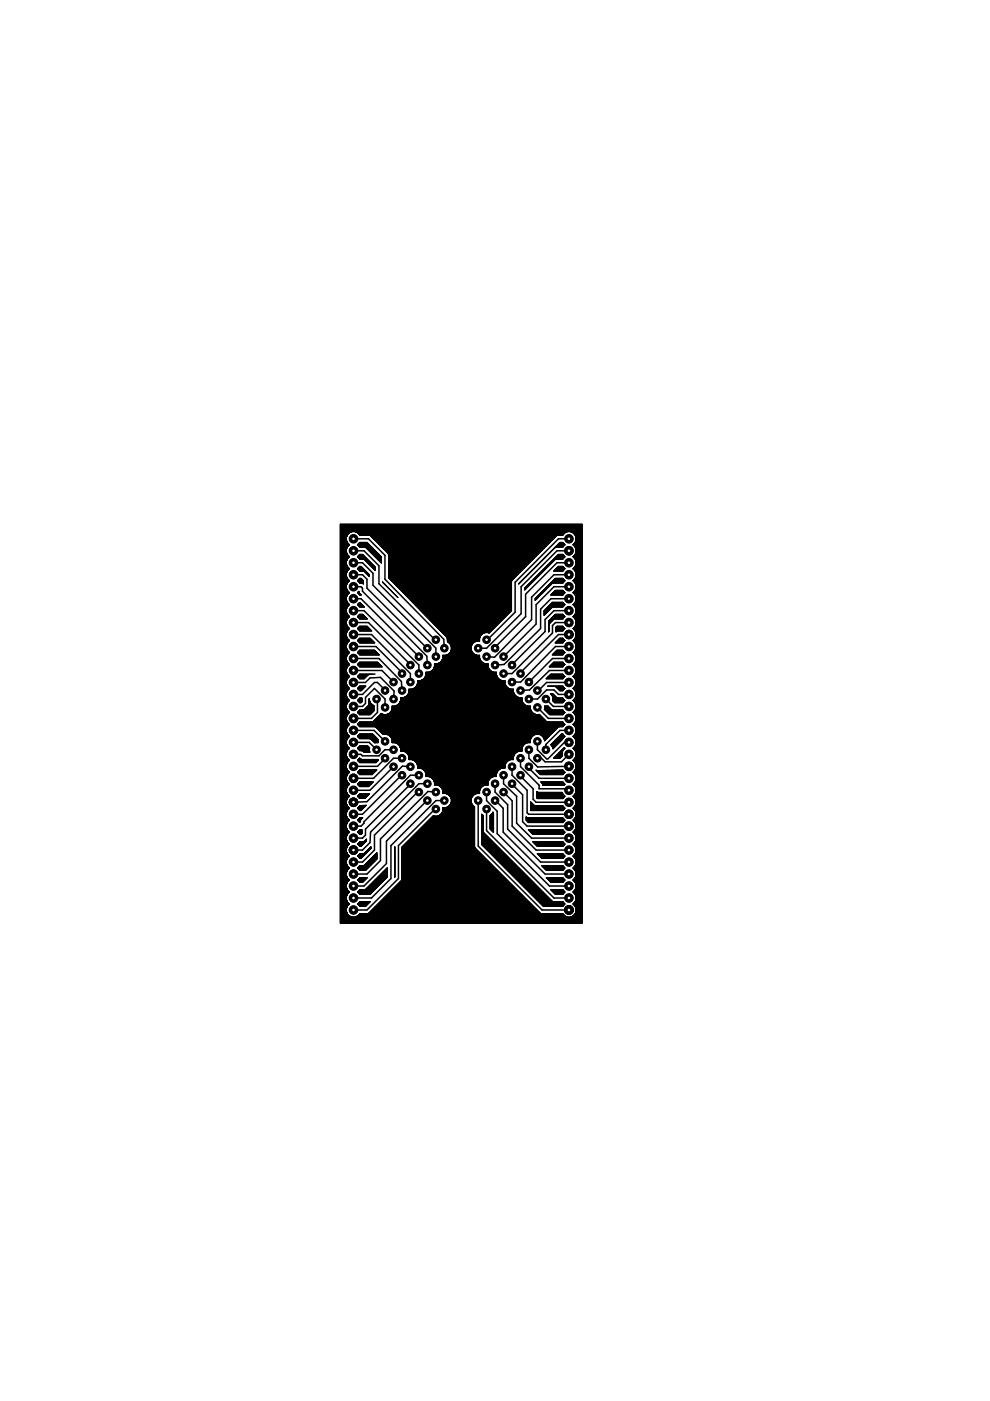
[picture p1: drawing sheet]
<svg xmlns="http://www.w3.org/2000/svg" width="210mm" height="297mm" viewBox="0 0 210 297" stroke-linecap="round" stroke-linejoin="round" font-family="sans-serif">
<g fill="none" stroke="#000" stroke-width=".32">
<path d="M75 114.2h3.1l3.5 3.5v5.1l12.5 12.7 .1 1.9M75 116.8h2.2l3.1 3.2v3.8l11.9 11.8h.2M75 119.3h1.9l2.2 2.2v2.6l13.3 13.3v1.8M120.6 114.2h-2.2l-9.2 9.2v6.4l-5.8 5.8h-.2M120.6 116.8h-2.5l-7.6 7.6v5.7l-7.3 7.3h-1.8M120.6 119.3h-2.5l-6.7 6.7v4.7l-6.4 6.5v.2M75 121.9h1.9l.9 .9v1.9l12.8 12.7M75 124.4h1.5l.4 .3v.6l13.6 13.8 .1 1.9M75 126.9h1.5l12.3 12.3M75 129.5h2.2l11.6 11.5v1.8M75 132h3.1l8.9 9M75 134.5h3.8l8.2 8.3v1.8"/>
<path d="M75 137.1h4.7l5.5 5.5v.2M75 139.6h5.3l4.8 4.9 .1 1.9M120.6 121.9h-3.1l-4.8 4.7v4.8l-7.8 7.9-1.7-.1M120.6 124.4h-3.1l-3.8 3.8v4.1l-6.9 6.9M120.6 126.9h-3.8l-2.2 2.3v4.1l-7.7 7.6-1.9 .1M120.6 129.5h-3.1l-1.9 1.9v2.5l-7 7.1M120.6 132h-2.8l-.7 .6v1.6l-8.5 8.6h-1.8M120.6 134.5h-2.2l-8 8.1v.2M120.6 137.1h-2.8l-7.4 7.5h-1.8M120.6 139.6h-3.5l-4.9 5M75 149.8h1.9l.6-.7v-1.2l1.9-1.9 2.2 2.2v1.8M75 142.2h6l2.4 2.4"/>
<path d="M75 144.7h2.5l.9-1 2.3-.1 2.9 2.9-.2 1.7M75 154.9h4.3l2.3 2.3M75 157.4h3.3l1.5 1.6M79.8 148.2l.2 .2v2.6l-1.2 1.3h-3.8M81.6 146.4l-1.6-1.7h-.6l-2.5 2.5h-1.9M83.4 144.6h.1M83.4 159h-1.8l-1.3 1.3h-3.4l-.4-.4h-1.5M112.1 144.6h.1M112.1 159v1.8l1.9 1.8 6.6-.1M113.9 150l2.4 2.3h4.3M113.9 157.2v1.8l2 1.9h.3l3.5-3.5h.9M115.7 148.2l1.6 1.6h3.3"/>
<path d="M120.6 142.2h-4.1l-4.2 4.1-1.9 .1M120.6 144.7h-4.7l-1.7 1.7h-.3M120.6 147.2h-2.2l-.9-.9h-1.6l-1.9 1.9h-1.9M120.6 154.9h-1.9l-3 2.9v1.2M120.6 159.9l-1.6 1.6h-3.4l-.8-.7h-.9M81.6 160.8l-1.6 1.7h-5M83.4 162.6h.1M83.4 162.6l-5 5h-3.4M85.2 160.8h-1.8l-4.2 4.2h-4.2M85.2 164.4l-8.3 8.2h-1.9M87 166.2l-9.5 9.6v1.3l-.6 .6h-1.9M87 162.6l-1.7-.2-7.5 7.6-2.8 .1"/>
<path d="M88.8 164.4h-1.8l-9.8 9.8v.3l-.7 .7h-1.5M88.8 167.9h-.3l-9.1 9.2v3.1l-2.5 2.6h-1.9M90.6 166.2h-1.8l-10.2 10.2-.2 2.2-1.5 1.6h-1.9M90.6 169.7l-8.7 8.6v4.8l-4.7 4.8h-2.2M92.4 167.9l-1.7-.1-10 10.1v4.6l-2.9 2.8h-2.8M92.4 171.5h-.2l-7.7 7.8v7l-6.7 6.6h-2.8M94.2 169.7h-1.8l-9.5 9.6v7l-4.1 4.1h-3.8M101.4 169.7v9.7l13.5 13.5h5.7M103.2 167.9v1.9l2.2 2.2v4.7l11.1 11.2h4.1M103.2 171.5v4.6l14.3 14.3h3.1M105 166.2v1.7l2.6 2.7v5.2l7 7h6M105 169.7l1.7 1.7v5l8.9 8.9h5"/>
<path d="M106.8 164.4v1.8l2.7 2.6v5.7l3.2 3.2h7.9M106.8 167.9l1.8 1.9v5.4l5.1 5h6.9M108.6 162.6v1.8l3.2 3.2v4.7l.3 .3h8.5M108.6 166.2l2.2 2.3v5.7l1 1h8.8M110.4 160.8v1.7l3.9 4v.7h6l.3 .4M110.4 164.4v.2l2.6 2.6v2.3l.7 .6h6.9M112.1 162.6v.3l2.2 2.1h6.3"/>
</g>
<g fill="none" stroke="#000" stroke-width=".21">
<path d="M72.2 115h1.5M72.2 116h1.4M72.2 117.5h1.4M72.2 111.1h51.2v84.6h-51.2zM72.2 113.5h1.4M72.2 120h1.4M72.2 119.9h1.4M72.2 119.8h1.4M72.2 119.8h1.3M72.2 119.7h1.3M72.2 119.6h1.3M72.2 119.6h1.2"/>
<path d="M72.2 119.5h1.2M72.2 119.4h1.2M72.2 119.3h1.2M72.2 119.2h1.2M72.2 119.1h1.2M72.2 119h1.2M72.2 118h1.9M72.2 117.9l1.8 .1M72.2 117.9h1.8M72.2 117.8l1.7 .1M72.2 117.8h1.7M72.2 117.7l1.6 .1"/>
<path d="M72.2 117.7h1.5M72.2 117.6h1.5M72.2 117.4h1.4M72.2 117.3h1.4M72.2 117.2h1.3M72.2 117.1h1.3M72.2 117h1.2M72.2 116.9h1.2M72.2 116.8h1.2M72.2 116.7h1.2M72.2 116.6h1.2M72.2 116.5h1.2"/>
<path d="M72.2 116.1h1.4M72.2 115.9h1.5M72.2 115.5h1.9M72.2 115.4l1.9 .1M72.2 115.4h1.8M72.2 115.3l1.8 .1M72.2 115.3h1.7M72.2 115.2l1.7 .1M72.2 115.2h1.6M72.2 115.1h1.5M72.2 115h1.4M72.2 114.9h1.4"/>
<path d="M72.2 114.8h1.4M72.2 114.7l1.4 .1M72.2 114.7h1.3M72.2 114.6l1.3 .1M72.2 114.6h1.3M72.2 114.5l1.3 .1M72.2 114.5h1.2M72.2 114.4h1.2M72.2 114.3h1.2M72.2 114.2h1.2M72.2 114.1h1.2M72.2 114h1.2"/>
<path d="M72.2 113.9h1.2M72.2 113.6h1.4M72.2 113.4h1.5M72.2 112.7h51.2M72.2 112.6h51.2M72.2 112.5h51.2M72.2 112.4h51.2M72.2 112.3h51.2M72.2 112.2h51.2M72.2 112.1h51.2M72.2 112h51.2M72.2 111.9h51.2"/>
<path d="M72.2 111.8h51.2M72.2 111.7h51.2M72.2 111.6h51.2M72.2 111.5h51.2M72.2 111.4h51.2M72.2 111.3h51.2M72.2 111.2h51.2M73.4 113.9v.6M73.4 116.5v.6M73.4 119v.6M73.4 114.5l.3 .6M73.4 117.1l.3 .5"/>
<path d="M73.4 119.6l.3 .6M73.5 119h-1.3M73.5 116.4l-1.3 .1M73.5 113.9h-1.3M73.5 118.9l-1.3 .1M73.5 116.4h-1.3M73.5 113.8l-1.3 .1M73.5 118.9h-1.3M73.5 116.3l-1.3 .1M73.5 113.8h-1.3M73.5 118.8l-1.3 .1M73.5 116.3h-1.3"/>
<path d="M73.5 113.7l-1.3 .1M73.6 118.8h-1.4M73.6 116.2h-1.4M73.6 113.7h-1.4M73.6 118.7h-1.4M73.6 113.6l-1.4 .1M73.6 118.6h-1.4M73.6 116.1h-1.4M73.6 113.5l-1.4 .1M73.7 118.5h-1.5M73.7 116h-1.5M73.7 113.4l-1.5 .1"/>
<path d="M73.7 117.6l.4 .4M73.7 115.1l.4 .4M73.7 113.4l-.3 .5M73.7 115.9l-.3 .6M73.7 118.5l-.3 .5M73.7 118.4l-1.5 .1M73.7 118.4h-1.5M73.7 115.8l-1.5 .1M73.7 113.3h-1.5M73.8 118.3l-1.6 .1M73.8 115.8h-1.6M73.8 113.3h-1.6"/>
<path d="M73.8 118.3h-1.6M73.9 115.7l-1.7 .1M73.9 113.2h-1.7M73.9 118.2l-1.7 .1M73.9 115.7h-1.7M73.9 118.2h-1.7M74 115.6l-1.8 .1M74 113.1h-1.8M74 118.1l-1.8 .1M74 115.6h-1.8M74 118.1h-1.8M74.1 115.5l-1.9 .1"/>
<path d="M74.1 113h-1.9M74.1 118l-1.9 .1M74.1 113l-.4 .4M74.1 115.5l-.4 .4M74.1 118l-.4 .5M74.1 112.9l-1.9 .1M74.3 112.9h-2.1M74.4 112.8l-2.2 .1M74.5 112.8h-2.3M74.7 112.7l-.6 .3M75.2 112.7l.6 .3M75.4 112.8h44.8"/>
<path d="M75.5 112.8h44.6M75.6 112.9h44.4M75.8 112.9h44M75.8 115.5l.4 .4M75.8 118l.4 .5M75.8 113l.4 .4M75.8 118l1.6 .1M75.8 115.5h2.5M75.8 118h1.5M75.8 115.5l2.6 .1M75.8 113h44M75.9 118.1h1.5"/>
<path d="M75.9 118h1.4M75.9 115.6h2.5M75.9 115.4h2.3M75.9 113.1h43.8M75.9 118.1l1.6 .1M75.9 117.9h1.3M75.9 115.6l2.6 .1M76 118.2h1.5M76 117.9h1.2M76 115.7h2.5M76 115.3h2.1M76 113.2h43.6"/>
<path d="M76 118.2l1.6 .1M76 117.8h1.1M76 115.7l2.6 .1M76 113.2h43.5M76.1 118.3h1.5M76.1 117.8h1M76.1 115.8h2.5M76.1 115.2h1.9M76.1 113.3h43.4M76.1 118.3l1.6 .1M76.1 117.7h.9M76.1 115.8l2.6 .1"/>
<path d="M76.1 115.1h1.9M76.1 113.3h43.3M76.2 118.4h1.5M76.2 117.6h.8M76.2 115.9h2.5M76.2 115.1h1.7M76.2 113.4h43.2M76.2 115.9l2.6 .1M76.2 118.5l1.7 .1M76.2 115.1l-.4 .4M76.2 118.4l1.6 .1M76.2 115h1.7"/>
<path d="M76.2 117.5h.7l2.7 2.8M76.2 118.5h1.7M76.2 117.6h.7M76.2 116h2.6M76.3 115l-.1 .1M76.3 117.5l-.5 .5M77 118.6l.3 .1M77.2 118.6h.8M77.3 118.7l2.3 2.3M77.3 118.7h.7M77.3 116l.3 .1M77.3 118.7h.8"/>
<path d="M77.4 118.8h.7M77.4 118.8l.8 .1M77.4 116.1h1.5M77.5 118.9h.1M77.5 118.9h.7M77.6 118.9l.7 .1M77.6 116.1l3.3 3.3M77.6 119h.7M77.6 116.1h1.4M77.6 116.2h1.4M77.7 119l.7 .1M77.7 119.1h.7"/>
<path d="M77.7 116.2h1.4M77.7 116.3h1.4M77.8 119.1l.7 .1M77.8 115l3.1 3M77.8 119.2h.7M77.8 116.3l1.4 .1M77.9 116.4h1.3M77.9 119.3h.7M77.9 119.3h.8M77.9 116.4l1.4 .1M78 116.5h1.3M78 119.4h.7"/>
<path d="M78 119.4h.8M78 116.5l1.4 .1M78.1 119.5h.7M78.1 116.6h1.3M78.1 119.5h.8M78.1 116.6l1.4 .1M78.2 119.6h.7M78.2 116.7h1.3M78.2 119.6l.8 .1M78.2 116.8h1.4M78.3 113.5l.2 .1M78.3 119.7h.7"/>
<path d="M78.3 116.8h1.4M78.3 119.7l.8 .1M78.3 116.9h1.4M78.4 119.8h.7M78.4 116.9h1.4M78.4 113.5h39.7M78.4 119.8l.8 .1M78.4 117h1.4M78.5 119.9h.7M78.5 117l1.4 .1M78.5 113.6l.3 .2M78.5 119.9l.8 .1"/>
<path d="M78.5 117.1h1.4M78.5 113.6h39.5M78.6 113.6h39.3M78.6 120h.7M78.6 117.1l1.4 .1M78.7 117.2h1.3M78.7 113.7h39.2M78.7 113.7h39.1M78.7 117.2l1.4 .1M78.8 113.8l3.5 3.5M78.8 117.3h1.3M78.8 113.8h39"/>
<path d="M78.8 113.8h38.9M78.8 117.3l1.4 .1M78.9 117.4h1.3M78.9 113.9h38.8M78.9 113.9h38.7M78.9 117.5h1.4M79 117.5h1.3M79 114h38.6M79 114h38.5M79 117.6h1.4M79.1 117.6h1.4M79.1 114.1h38.4"/>
<path d="M79.1 114.2h38.3M79.1 117.7h1.4M79.2 117.7l1.4 .1M79.2 114.2h38.1M79.2 114.3h38.1M79.2 117.8h1.4M79.3 117.8l1.4 .1M79.3 114.3h37.9M79.3 114.4h37.9M79.4 117.9h1.3M79.4 117.9l1.4 .1M79.4 114.4h37.7"/>
<path d="M79.4 114.5h37.7M79.5 118h1.3M79.5 118h1.4M79.5 114.5h37.5M79.5 114.6h37.5M79.6 118.1h1.3M79.6 114.6h37.3M79.7 114.7h37.2M79.7 118.2h1.2M79.7 114.7h37.1M79.8 114.8h37M79.8 118.3h1.1"/>
<path d="M79.8 114.9h36.9M79.9 114.9h36.8M79.9 118.4h1M79.9 115h36.7M80 115h36.6M80 118.5h.9M80 118.6h.9M80 115.1h36.5M80.1 115.1h36.4M80.1 118.6h.8M80.1 118.7h.8M80.1 115.2h36.3"/>
<path d="M80.2 115.2h36.2M80.2 118.7h.7M80.2 118.8h.7M80.2 115.3h36.1M80.3 115.3h35.9M80.3 118.8h.6M80.3 118.9h.6M80.3 115.4h35.9M80.4 115.4h35.7M80.4 118.9h.5M80.5 119h.4M80.5 115.5h35.6"/>
<path d="M80.5 115.5h35.5M80.6 119.1h.3M80.6 115.6h35.4M80.6 115.6h35.3M80.7 119.2h.2M80.7 115.7h35.2M80.7 115.7h35.1M80.7 119.3h.2M80.8 119.3h.1M80.8 115.8h35M80.8 115.8h34.9M80.8 119.4h.1"/>
<path d="M80.9 118v1.4M80.9 115.9h34.8M80.9 116h34.7M81 116h34.5M81 116.1h34.5M81.1 116.1h34.3M81.1 116.2h34.3M81.2 116.2h34.1M81.2 116.3h34.1M81.3 116.3h33.9M81.3 116.4h33.9M81.4 116.4h33.7"/>
<path d="M81.4 116.5h33.7M81.5 116.5h33.5M81.6 116.6h33.4M81.6 116.6h33.3M81.7 116.7h33.2M81.7 116.8h33.1M81.8 116.8h32.9M81.8 116.9h32.9M81.9 116.9h32.7M81.9 117h32.7M82 117h32.5M82 117.1h32.5"/>
<path d="M82.1 117.1h32.3M82.1 117.2h32.3M82.2 117.2h32.1M82.3 117.3l.1 .3M82.3 117.3h32M82.3 117.3h31.9M82.3 117.4h31.9M82.3 117.5h31.8M82.4 117.6h31.6M82.4 117.6v4.9M111.6 120h-29.2M111.6 119.9l-29.2 .1"/>
<path d="M111.7 119.9h-29.3M111.7 119.8l-29.3 .1M111.8 119.8h-29.4M111.8 119.7l-29.4 .1M111.9 119.7h-29.5M112 119.6l-29.6 .1M112 119.6h-29.6M112.1 119.5h-29.7M112.2 119.4h-29.8M112.3 119.3h-29.9M112.4 119.2h-30M112.4 119.1l-30 .1"/>
<path d="M112.5 119.1h-30.1M112.5 119l-30.1 .1M112.6 119h-30.2M112.6 118.9l-30.2 .1M112.7 118.9h-30.3M112.7 118.8l-30.3 .1M112.8 118.8h-30.4M112.8 118.7h-30.4M112.9 118.7h-30.5M112.9 118.6h-30.5M113 118.6h-30.6M113.1 118.5h-30.7"/>
<path d="M113.1 118.4l-30.7 .1M113.2 118.4h-30.8M113.2 118.3l-30.8 .1M113.3 118.3h-30.9M113.3 118.2l-30.9 .1M113.4 118.2h-31M113.4 118.1l-31 .1M113.5 118.1h-31.1M113.5 118l-31.1 .1M113.6 118h-31.2M113.6 117.9l-31.2 .1M113.7 117.9h-31.3"/>
<path d="M113.7 117.8l-31.3 .1M113.8 120h-.1M113.8 117.8h-31.4M113.9 119.9l-.2 .1M113.9 117.7l-31.5 .1M113.9 119.9h-.1M113.9 117.7h-31.5M114 119.8l-.1 .1M114 117.6h-31.6M114 119.8h-.1M114.1 119.7l-.1 .1M114.1 119.7h-.1"/>
<path d="M114.2 119.6l-.1 .1M114.2 119.6h-.1M114.3 119.5h-.1M114.4 119.4h-.1M114.5 119.3h-.1M114.6 119.2h-.1M114.6 119.1v.1M114.7 119.1h-.1M114.7 119v.1M114.8 119h-.1M114.9 118.9l-.1 .1M114.9 118.9h-.1"/>
<path d="M115 118.8l-.1 .1M115 118.8h-.1M115.1 118.7h-.1M115.2 118.6h-.1M115.3 118.5h-.1M115.3 118.4l-.1 .1M115.4 118.4h-.1M115.4 118.3l-.1 .1M115.5 118.3h-.1M115.5 118.2l-.1 .1M115.6 118.2h-.1M115.7 118.1l-.2 .1"/>
<path d="M115.7 118.1h-.1M115.8 118l-.1 .1M115.8 118h-.1M115.9 117.9l-.1 .1M115.9 117.9h-.1M116 117.8l-.1 .1M116 117.8h-.1M116.1 117.7l-.1 .1M116.1 117.7h-.1M116.2 117.6h-.1M116.3 117.5h-.1M116.3 120h-.4"/>
<path d="M116.4 119.9l-.4 .1M116.4 117.4h-.1M116.4 119.9h-.4M116.4 117.3v.1M116.5 119.8l-.4 .1M116.5 117.3h-.1M116.5 119.8h-.4M116.5 117.2v.1M116.6 119.7l-.4 .1M116.6 117.2h-.1M116.6 119.7h-.4M116.6 117.1v.1"/>
<path d="M116.7 119.6l-.4 .1M116.7 117.1h-.1M116.8 119.6h-.4M116.8 117l-.1 .1M116.8 119.5h-.4M116.8 117h-.1M116.9 119.5h-.4M116.9 116.9h-.1M116.9 119.4h-.4M117 119.4h-.4M117 116.8h-.1M117 119.3h-.4"/>
<path d="M117.1 119.3h-.4M117.1 116.7h-.1M117.1 119.2h-.4M117.1 116.6l-.1 .1M117.2 119.1l-.4 .1M117.2 116.6h-.1M117.2 119.1h-.4M117.2 116.5l-.1 .1M117.3 119l-.4 .1M117.3 116.5h-.1M117.3 119h-.4M117.3 116.4v.1"/>
<path d="M117.4 118.9l-.4 .1M117.4 118.5h1.9M117.4 116.4h-.1M117.5 118.9h-.5M117.5 116.3l-.1 .1M117.5 118.8l-.4 .1M117.5 116.3h-.1M117.6 118.8h-.5M117.6 116.2h-.1M117.6 118.7h-.4M117.7 116.1l-7.7 7.7M117.7 118.7l-6.4 6.4"/>
<path d="M117.7 118.7h-.5M117.7 116.1h-.1M117.8 113.8l-9.2 9.2-.1 .3M117.8 118.6h-.5M117.8 116.1h-.2M117.9 116l-.2 .1M117.9 118.6l-.2 .1M117.9 118h1.9M118 113.6l-.2 .2M118 118h1.7M118 117.9h1.7M118.1 117.9h1.5"/>
<path d="M118.2 117.8h1.3M118.2 115.5h1.6M118.3 113.5l-.3 .1M118.3 117.7h1.1M118.3 115.5h1.5M118.3 117.6h1.1M118.3 115.4h1.4M118.4 117.6h1M118.4 115.4h1.3M118.4 115.3h1.2M118.5 115.3h1M118.5 115.2h1"/>
<path d="M118.6 115.1h.8M118.7 115h.7M118.7 115l-8.7 8.8M119.3 115l.1 .1M119.4 115.1l.4 .4M119.4 115.9l-1.7 .1M119.4 118.5l-2.1 .1M119.4 116h-1.7M119.4 118.4l-1.9 .1M119.4 115.9h-1.6M119.4 118.4h-1.9M119.4 115.8l-1.6 .1"/>
<path d="M119.5 118.3l-1.9 .1M119.5 115.8h-1.6M119.5 118.3h-1.9M119.5 115.7l-1.6 .1M119.6 118.2l-1.9 .1M119.6 115.7h-1.6M119.6 118.2h-1.9M119.7 115.6l-1.7 .1M119.7 118.1l-1.9 .1M119.7 115.6h-1.6M119.7 118.1h-1.9M119.8 115.5l-1.6 .1"/>
<path d="M119.8 115.5l-.4 .4M119.8 118l-.5-.5h-.9l-7.1 7.2M119.8 118l-.4 .5M119.8 118l-1.9 .1M120.3 112.7l-.5 .3-.4 .4M120.9 112.7l.6 .3 .4 .4M121.1 112.8h2.3M121.2 112.8h2.2M121.3 112.9h2.1M121.5 112.9h1.9M121.5 118l.4 .5M121.5 115.5l.4 .4"/>
<path d="M121.5 118h1.9M121.5 115.5h1.9M121.5 113h1.9M121.5 118.1h1.9M121.6 118h1.8M121.6 118.1h1.8M121.6 115.6h1.8M121.6 115.4h1.8M121.6 113.1h1.8M121.6 117.9h1.8M121.6 118.2h1.8M121.7 117.9h1.7"/>
<path d="M121.7 118.2h1.7M121.7 115.7h1.7M121.7 115.3h1.7M121.7 113.2h1.7M121.7 117.8h1.7M121.8 118.3h1.6M121.8 117.8h1.6M121.8 115.8h1.6M121.8 115.2h1.6M121.8 113.3h1.6M121.8 117.7h1.6M121.8 115.1h1.6"/>
<path d="M121.9 118.4h1.5M121.9 117.6h1.5M121.9 115.1l-.4 .4M121.9 118.5l.2 .5M121.9 115.9l.2 .6M121.9 113.4l.2 .5M121.9 115.9h1.5M121.9 115.1h1.5M121.9 113.4h1.5M121.9 115h1.5M121.9 118.5h1.5M121.9 116h1.5"/>
<path d="M121.9 117.5h1.5M121.9 118.6h1.5M121.9 113.5h1.5M122 120h1.4M122 118.6h1.4M122 117.5h1.4M122 116.1h1.4M122 114.9h1.4M122 113.5h1.4M122 118.7h1.4M122 117.4h1.4M122 113.6h1.4"/>
<path d="M122 119.9h1.4M122 116.2h1.4M122 114.8h1.4M122 119.8h1.4M122 118.8h1.4M122 117.3h1.4M122 113.7h1.4M122 116.3h1.4M122 114.7h1.4M122.1 119.7h1.3M122.1 118.9h1.3M122.1 118.8h1.3"/>
<path d="M122.1 117.2h1.3M122.1 116.3h1.3M122.1 114.7h1.3M122.1 113.8h1.3M122.1 116.4h1.3M122.1 114.6h1.3M122.1 119.6h1.3M122.1 117.1h1.3M122.1 113.9h1.3M122.1 117.1l-.2 .5-.4 .4M122.1 119.6l-.2 .6-.4 .4M122.1 113.9v.6"/>
<path d="M122.1 116.5v.6M122.1 119v.6M122.1 114.5l-.2 .6M122.1 119.5h1.3M122.1 119.4h1.3M122.1 119.3h1.3M122.1 119.2h1.3M122.1 119.1h1.3M122.1 119h1.3M122.1 117h1.3M122.1 116.9h1.3M122.1 116.8h1.3"/>
<path d="M122.1 116.7h1.3M122.1 116.6h1.3M122.1 116.5h1.3M122.1 114.5h1.3M122.1 114.4h1.3M122.1 114.3h1.3M122.1 114.2h1.3M122.1 114.1h1.3M122.1 114h1.3M123.4 112.7l-51.2 .1M72.2 125.1h1.4M72.2 127.7h1.4"/>
<path d="M72.2 132.8h1.5M72.2 133.8h1.4M72.2 135.3h1.5M72.2 137.8h1.4M72.2 130.2h1.5M72.2 131.2h1.4M72.2 122.6h1.4M72.2 138.9h1.4M72.2 140h1.3M72.2 139.9l1.3 .1M72.2 139.9h1.2M72.2 139.8h1.2"/>
<path d="M72.2 139.7h1.2M72.2 139.6h1.2M72.2 139.5h1.2M72.2 139.4h1.2M72.2 139.3h1.2M72.2 138.8h1.5M72.2 138.3h1.9M72.2 138.2l1.8 .1M72.2 138.2h1.8M72.2 138.1l1.7 .1M72.2 138.1h1.7M72.2 138h1.6"/>
<path d="M72.2 138h1.5M72.2 137.9h1.5M72.2 137.7h1.4M72.2 137.6l1.4 .1M72.2 137.6h1.4M72.2 137.5l1.3 .1M72.2 137.5h1.3M72.2 137.4l1.3 .1M72.2 137.4h1.3M72.2 137.3h1.2M72.2 137.2h1.2M72.2 137.1h1.2"/>
<path d="M72.2 137h1.2M72.2 136.9h1.2M72.2 136.8h1.2M72.2 136.5h1.4M72.2 136.4h1.4M72.2 136.3h1.5M72.2 135.8h1.9M72.2 135.7l1.9 .1M72.2 135.7h1.8M72.2 135.6l1.8 .1M72.2 135.6h1.7M72.2 135.5l1.7 .1"/>
<path d="M72.2 135.5h1.6M72.2 135.4h1.5M72.2 135.3h1.4M72.2 135.2h1.4M72.2 135.1l1.4 .1M72.2 135.1h1.4M72.2 135l1.4 .1M72.2 135h1.3M72.2 134.9l1.3 .1M72.2 134.9h1.3M72.2 134.8h1.2M72.2 134.7h1.2"/>
<path d="M72.2 134.6h1.2M72.2 134.5h1.2M72.2 134.4h1.2M72.2 134.3h1.2M72.2 134.2h1.2M72.2 134.2h1.3M72.2 134.1h1.3M72.2 134h1.4M72.2 133.9h1.4M72.2 133.2l1.9 .1M72.2 133.2h1.9M72.2 133.1l1.8 .1"/>
<path d="M72.2 133.1h1.8M72.2 133l1.7 .1M72.2 133h1.7M72.2 132.9h1.6M72.2 132.9h1.5M72.2 132.7h1.4M72.2 132.6h1.4M72.2 132.5l1.4 .1M72.2 132.5h1.4M72.2 132.4l1.3 .1M72.2 132.4h1.3M72.2 132.3l1.3 .1"/>
<path d="M72.2 132.3h1.2M72.2 132.2h1.2M72.2 132.1h1.2M72.2 132h1.2M72.2 131.9h1.2M72.2 131.8h1.2M72.2 131.7h1.2M72.2 131.7h1.3M72.2 131.6h1.3M72.2 131.4h1.4M72.2 131.3h1.4M72.2 130.7h1.9"/>
<path d="M72.2 130.6l1.9 .1M72.2 130.6h1.8M72.2 130.5l1.8 .1M72.2 130.5h1.7M72.2 130.4l1.7 .1M72.2 130.4h1.6M72.2 130.3l1.5 .1M72.2 130.3h1.5M72.2 130.2h1.4M72.2 130.1l1.4 .1M72.2 130.1h1.4M72.2 130h1.4"/>
<path d="M72.2 129.9h1.3M72.2 129.8h1.3M72.2 129.8h1.2M72.2 129.7h1.2M72.2 129.6h1.2M72.2 129.5h1.2M72.2 129.4h1.2M72.2 129.3h1.2M72.2 129.2h1.2M72.2 129.1h1.3M72.2 128.9h1.3M72.2 128.8h1.4"/>
<path d="M72.2 128.7h1.4M72.2 128.1l1.9 .1M72.2 128.1h1.8M72.2 128l1.8 .1M72.2 128h1.7M72.2 127.9l1.7 .1M72.2 127.9h1.6M72.2 127.8l1.6 .1M72.2 127.8h1.5M72.2 127.7l1.5 .1M72.2 127.6l1.4 .1M72.2 127.6h1.4"/>
<path d="M72.2 127.5l1.4 .1M72.2 127.5h1.4M72.2 127.4h1.4M72.2 127.4h1.3M72.2 127.3h1.3M72.2 127.2h1.2M72.2 127.1h1.2M72.2 127h1.2M72.2 126.9h1.2M72.2 126.8h1.2M72.2 126.7h1.2M72.2 126.6h1.2"/>
<path d="M72.2 126.6h1.3M72.2 126.5h1.3M72.2 126.4h1.3M72.2 126.3h1.4M72.2 126.2h1.4M72.2 125.6h1.9M72.2 125.6h1.8M72.2 125.5h1.8M72.2 125.5h1.7M72.2 125.4h1.7M72.2 125.3l1.6 .1M72.2 125.3h1.6"/>
<path d="M72.2 125.2l1.5 .1M72.2 125.2h1.5M72.2 125h1.4M72.2 124.9h1.4M72.2 124.8h1.3M72.2 124.7h1.3M72.2 124.7h1.2M72.2 124.6h1.2M72.2 124.5h1.2M72.2 124.4h1.2M72.2 124.3h1.2M72.2 124.2h1.2"/>
<path d="M72.2 124.1h1.2M72.2 124h1.3M72.2 123.9h1.3M72.2 123.8h1.4M72.2 123.1h1.9M72.2 123h1.8M72.2 122.9h1.7M72.2 122.8h1.6M72.2 122.7l1.5 .1M72.2 122.7h1.5M72.2 122.6h1.5M72.2 122.5h1.4"/>
<path d="M72.2 122.4h1.4M72.2 122.3h1.3M72.2 122.2h1.3M72.2 122.1h1.2M72.2 122h1.2M72.2 121.9h1.2M72.2 121.8h1.2M72.2 121.7h1.2M72.2 121.6h1.2M72.2 121.5h1.3M72.2 120.5h1.9M72.2 120.5h1.8"/>
<path d="M72.2 120.4h1.8M72.2 120.4h1.7M72.2 120.3h1.7M72.2 120.2l1.6 .1M72.2 120.2h1.5M72.2 120.1l1.5 .1M72.2 120.1h1.5M73.4 121.6v.6M73.4 124.1v.6M73.4 126.6v.6M73.4 129.2v.6M73.4 131.7v.6"/>
<path d="M73.4 134.2v.7M73.4 136.8v.6M73.4 139.3v.6M73.4 122.2l.3 .5M73.4 124.7l.3 .5M73.4 127.2l.3 .6 .4 .4M73.4 129.8l.3 .5 .4 .4M73.4 132.3l.3 .6 .4 .4M73.4 134.9l.3 .5M73.4 137.4l.3 .5M73.4 139.9l.3 .6M73.5 139.3h-1.3"/>
<path d="M73.5 136.7l-1.3 .1M73.5 121.5h-1.3M73.5 134.1l-1.3 .1M73.5 139.2l-1.3 .1M73.5 136.7h-1.3M73.5 131.6h-1.3M73.5 129.1h-1.3M73.5 139.2h-1.3M73.5 136.6l-1.3 .1M73.5 121.4h-1.3M73.5 139.1h-1.3M73.5 136.6h-1.3"/>
<path d="M73.5 134l-1.3 .1M73.5 131.5h-1.3M73.5 129h-1.3M73.5 126.4l-1.3 .1M73.5 123.9h-1.3M73.6 139.1h-1.4M73.6 136.5l-1.4 .1M73.6 121.3h-1.4M73.6 139h-1.4M73.6 128.9h-1.4M73.6 126.3l-1.4 .1M73.6 123.8h-1.4"/>
<path d="M73.6 136.4l-1.4 .1M73.6 121.2h-1.4M73.6 128.8h-1.4M73.6 126.2l-1.4 .1M73.6 123.7h-1.4M73.6 136.3l-1.4 .1M73.6 138.9h-1.4M73.6 121.1h-1.4M73.7 126.1l-1.5 .1M73.7 128.7h-1.5M73.7 123.6h-1.5M73.7 121.1h-1.5"/>
<path d="M73.7 120.2l.4 .4M73.7 121l-.3 .6M73.7 122.7l.4 .4M73.7 123.5l-.3 .6M73.7 125.2l.4 .5M73.7 126.1l-.3 .5M73.7 131.1l-.3 .6M73.7 133.7l-.3 .5M73.7 135.4l.4 .4M73.7 136.2l-.3 .6M73.7 137.9l.4 .4M73.7 138.8l-.3 .5"/>
<path d="M73.7 133.7h-1.5M73.7 131.2h-1.5M73.7 128.6l-1.5 .1M73.7 126.1h-1.5M73.7 123.5l-1.5 .1M73.7 121h-1.5M73.7 138.7l-1.5 .1M73.7 136.2h-1.5M73.7 131.1h-1.5M73.7 128.6h-1.5M73.7 126l-1.5 .1M73.7 123.5h-1.5"/>
<path d="M73.7 120.9l-1.5 .1M73.7 138.7h-1.5M73.8 133.6h-1.6M73.8 131.1h-1.6M73.8 128.5h-1.6M73.8 126h-1.6M73.8 123.4l-1.6 .1M73.8 120.9h-1.6M73.8 138.6l-1.6 .1M73.8 136.1h-1.6M73.8 131h-1.6M73.8 125.9l-1.6 .1"/>
<path d="M73.8 123.4h-1.6M73.8 120.8l-1.6 .1M73.9 138.6h-1.7M73.9 136.1h-1.7M73.9 133.5h-1.7M73.9 131h-1.7M73.9 128.4h-1.7M73.9 125.9h-1.7M73.9 123.3l-1.7 .1M73.9 120.8h-1.7M73.9 138.5l-1.7 .1M73.9 136h-1.7"/>
<path d="M73.9 130.9h-1.7M73.9 125.8l-1.7 .1M73.9 123.3h-1.7M73.9 120.7l-1.7 .1M74 138.5h-1.8M74 136h-1.8M74 133.4h-1.8M74 130.9h-1.8M74 128.3h-1.8M74 125.8h-1.8M74 123.2l-1.8 .1M74 120.7h-1.8"/>
<path d="M74 135.9h-1.8M74 138.4l-1.8 .1M74 133.3l-1.8 .1M74 130.8h-1.8M74 128.2l-1.8 .1M74 125.7l-1.8 .1M74 123.2h-1.8M74 120.6h-1.8M74.1 138.4h-1.9M74.1 135.8l-1.9 .1M74.1 133.3h-1.9M74.1 130.7l-1.9 .1"/>
<path d="M74.1 128.2h-1.9M74.1 125.7h-1.9M74.1 123.1h-1.9M74.1 120.6h-1.9M74.1 120.6l-.4 .4M74.1 123.1l-.4 .4M74.1 125.7l-.4 .4M74.1 128.2l-.4 .4-.3 .6M74.1 130.7l-.4 .4M74.1 133.3l-.4 .4M74.1 135.8l-.4 .4M74.1 138.3l-.4 .5"/>
<path d="M75.8 123.1l.4 .4M75.8 125.7l.4 .4M75.8 130.7l.4 .4M75.8 138.3l.4 .5M75.8 135.8l.4 .4M75.8 133.3l.4 .4M75.8 128.2l.5 .5M75.8 120.6l.4 .4M75.8 138.3l4.1 .1M75.8 135.8h3.2M75.8 133.3h2.5M75.8 130.7h1.6"/>
<path d="M75.8 128.2h.9M75.8 125.6h.4M75.8 123.1h1.2M75.8 120.6h1.3M75.8 133.3h2.6M75.8 130.7l1.6 .1M75.8 128.2h1M75.8 125.7h.4M75.8 120.5h1.2M75.8 138.4h4.2M75.8 138.3h4.1M75.8 135.8l3.2 .1"/>
<path d="M75.8 135.8h3.1M75.8 133.2h2.5M75.8 130.7h1.5M75.9 128.2l.9 .1M75.9 128.1h.8M75.9 125.7h.3M75.9 125.6h.2M75.9 123.2h1.1M75.9 123h1.1M75.9 120.6h1.2M75.9 120.5h1.1M75.9 135.9h3.2"/>
<path d="M75.9 138.4l4.1 .1M75.9 138.3h3.9M75.9 135.7h3M75.9 133.3l2.5 .1M75.9 130.8h1.6M75.9 133.2h2.3M75.9 130.6h1.4M75.9 128.1h.7M75.9 125.5h.2M75.9 123h1M75.9 120.7h1.3M75.9 133.4h2.6"/>
<path d="M75.9 130.9h1.6M75.9 128.3h1M75.9 125.8h.3M75.9 120.4h1M75.9 138.5h4.2M75.9 138.2h3.9M75.9 136h3.2M75.9 135.7h2.9M75.9 133.1h2.3M75.9 130.6h1.3M76 128.4h.9M76 128h.6"/>
<path d="M76 125.8l.3 .1M76 125.5h.1M76 123.3h1M76 122.9h.9M76 120.7l1.2 .1M76 120.4h.9M76 138.5l4.1 .1M76 138.2h3.7M76 136h3.2M76 135.6h2.8M76 133.5h2.5M76 130.9h1.6"/>
<path d="M76 133.1h2.1M76 130.5h1.2M76 128h.5M76 125.4h.1M76 122.9h.8M76 120.8h1.3M76 133.5h2.6M76 131h1.6M76 128.4h1M76 125.9h.3M76 120.3h.8M76.1 138.6h4.1"/>
<path d="M76.1 138.1h3.6M76.1 136.1h3.1M76.1 135.6h2.6M76.1 133h2M76.1 130.5h1M76.1 128.5h.9M76.1 127.9h.4M76.1 125.9l.3 .1M76.1 125.4h.1M76.1 123.4h.9M76.1 122.8h.7M76.1 120.8l1.2 .1"/>
<path d="M76.1 120.3h.7M76.1 125.4l-.3 .3M76.1 125.4v.1M76.1 125.5h.1M76.1 125.5l.1 .1M76.1 138.6l4.1 .1M76.1 138h3.5M76.1 136.1h3.2M76.1 135.5h2.6M76.1 133.6h2.5M76.1 131h1.6M76.1 120.9h1.3"/>
<path d="M76.1 132.9h1.9M76.1 130.4h.9M76.1 127.9h.3M76.1 133.6h2.6M76.1 131.1h1.6M76.1 128.5h1M76.1 126h.4M76.1 122.8h.6M76.1 120.2h.6M76.2 125.6v.2M76.2 138.7h4.1M76.2 138h3.3"/>
<path d="M76.2 136.2h3.1M76.2 135.4h2.4M76.2 132.9h1.8M76.2 130.4h.8M76.2 128.6h1M76.2 127.8h.1M76.2 126l.3 .1M76.2 123.5h.8M76.2 122.7h.5M76.2 120.9l1.2 .1M76.2 120.2h.4M76.2 125.8l.4 .4-.4-.1"/>
<path d="M76.2 138.7l4.1 .1M76.2 137.9h3.3M76.2 136.2h3.2M76.2 135.4h2.3M76.2 133.7h2.5M76.2 131.1h1.6M76.2 137.9l3.2-.1 1 1.1-4.2-.1M76.2 121l1.4 .1M76.2 123.5l.1 .1M76.2 126.1l.1 .1M76.2 131.1l.1 .1M76.2 137.9l-.4 .4"/>
<path d="M76.2 135.4l-.4 .4M76.2 133.7l.1 .1M76.2 133.7l2.6 .1M76.2 132.8h1.7M76.2 131.2h1.7M76.2 130.3h.7M76.2 128.6l1 .1M76.2 127.7l.1 .1M76.2 126.1h.3M76.2 122.7h.4M76.2 121h1.3M76.2 120.1h.4"/>
<path d="M76.2 127.7l1 1h-1M76.2 135.3h2.3M76.2 130.2l.7 .1M76.2 122.6h.4l.4 .5M76.2 123.6h.8M76.2 120.1h.3l1.8 1.8M76.2 127.7l-.4 .5M76.2 138.8h4.2M76.2 137.9h3.2M76.2 136.3h3.2M76.2 121.1h1.3M76.3 122.6l-.5 .5"/>
<path d="M76.3 130.2l-.5 .5M76.3 135.3l-.1 .1M76.3 132.8l-.5 .5M76.3 120.1l-.5 .5M76.7 123.6l.3 .2M76.8 123.7h.2M76.9 130.2l1 1h-1.7M76.9 123.7h.1M77 123.8h.1M77 121.1l.3 .1M77 123.1v.7M77.2 121.2h.4"/>
<path d="M77.3 121.2l1 1M77.3 121.2h.4M77.3 121.3h.4M77.4 121.3h.4M77.4 121.4h.5M77.5 121.4l.4 .1M77.6 121.5h.4M77.6 121.5l.4 .1M77.7 121.6h.4M77.7 121.6l.4 .1M77.8 121.7h.4M77.8 132.8l1 1h-2.6"/>
<path d="M77.8 121.7l.4 .1M77.9 121.8h.4M77.9 121.8l.4 .1M78 121.9h.3M78.1 122h.2M78.2 122.1h.1M78.2 122.2h.1M78.3 122.2h.1M78.3 121.9v.3M78.4 135.3l1.1 1-3.3-.1M78.7 120l.7 .1M78.7 120.1h.7"/>
<path d="M78.8 120.1l.7 .1M78.8 120.2h.7M78.9 120.2l.7 .1M78.9 120.3h.7M79 120.4h.6M79.1 120.5h.5M79.2 120.6h.4M79.3 120.7h.3M79.4 120.7h.2M79.4 120.8h.2M79.5 120.8h.1M79.5 120.9h.1"/>
<path d="M79.6 120.9h.1M79.6 120.3v.7M80.2 138.9h.1M81.1 123.4l3.3 3.3M81.1 123.4h.1M81.1 123.4l.1 .1M81.2 123.5h.1M81.2 123.5l.1 .1M81.3 123.6h.1M81.3 123.7h.1M81.4 123.7h.1M81.4 123.8h.1"/>
<path d="M81.5 123.8h.1M81.5 123.9h.1M81.6 123.9l.1 .1M81.6 124h.1M81.7 124l.1 .1M81.7 124.1h.1M81.8 124.1l.1 .1M81.9 124.2h.1M82 124.3h.1M82 124.3l.1 .1M82.1 124.4h.1M82.1 124.4l.1 .1"/>
<path d="M82.2 124.5h.1M82.2 124.5l.1 .1M82.3 124.6h.1M82.3 124.7h.1M82.4 122.5l12.2 12.5M82.4 124.7h.1M82.4 124.8h.1M82.4 122.5h26.6M82.5 122.6h26.5M82.5 124.8h.1M82.5 124.9h.1M82.5 122.6h26.4"/>
<path d="M82.6 122.7h26.3M82.6 124.9h.1M82.6 125h.1M82.6 122.7h26.2M82.7 122.8h26.1M82.7 125l.1 .1M82.7 125.1h.1M82.7 122.9h26M82.8 125.1l.1 .1M82.8 122.9h25.8M82.8 123h25.8M82.8 125.2h.1"/>
<path d="M82.9 123h25.7M82.9 125.2l.1 .1M82.9 123.1h25.6M83 125.3h.1M83 123.1h25.5M83 125.3l.1 .1M83 123.2h25.5M83.1 125.4h.1M83.1 123.2h25.4M83.1 125.5h.1M83.1 123.3h25.4M83.2 125.5h.1"/>
<path d="M83.2 123.3h25.3M83.2 125.6h.1M83.2 123.4h25.3M83.3 125.6h.1M83.3 123.4h25.2M83.3 125.7h.1M83.4 123.5h25.1M83.4 125.7v.1M83.4 125.8h.1M83.5 123.6h25M83.5 125.8v.1M83.5 123.7h25"/>
<path d="M83.5 125.9h.1M83.6 123.7h24.9M83.6 125.9l.1 .1M83.6 123.8h24.9M83.7 126h.1M83.7 123.8h24.8M83.7 126l.1 .1M83.7 123.9h24.8M83.8 126.1h.1M83.8 123.9h24.7M83.8 126.1l.1 .1M83.8 124h24.7"/>
<path d="M83.9 126.2h.1M83.9 124h24.6M83.9 126.2l.1 .1M83.9 124.1h24.6M84 126.3h.1M84 124.1h24.5M84 126.3l.1 .1M84 124.2h24.5M84.1 126.4h.1M84.1 124.2h24.4M84.1 126.4l.1 .1M84.1 124.3h24.4"/>
<path d="M84.2 126.5h.1M84.2 124.3h24.3M84.2 126.6h.1M84.2 124.4h24.3M84.3 126.6h.1M84.3 124.4h24.2M84.3 126.7h.1M84.3 124.5h24.2M84.4 124.5h24.1M84.5 124.6h24M84.5 124.7h24M84.6 124.7h23.9"/>
<path d="M84.6 124.8h23.9M84.7 124.8h23.8M84.7 124.9h23.8M84.8 124.9h23.7M84.8 125h23.7M84.9 125h23.6M84.9 125.1h23.6M85 125.1h23.5M85 125.2h23.5M85.1 125.2h23.4M85.1 125.3h23.4M85.2 125.3h23.3"/>
<path d="M85.2 125.4h23.3M85.3 125.5h23.2M85.4 125.6h23.1M85.5 125.7h23M85.6 125.8h22.9M85.7 125.9h22.8M85.8 126h22.7M85.9 126h22.6M85.9 126.1h22.6M86 126.2h22.5M86.1 126.3h22.4M86.2 126.4h22.3"/>
<path d="M86.3 126.4h22.2M86.3 126.5h22.2M86.4 126.6h22.1M86.5 126.7h22M86.6 126.8h21.9M86.7 126.9h21.8M86.8 127h21.7M86.9 127.1h21.6M87 127.2h21.5M87 127.3h21.5M87.1 127.3h21.4M87.1 127.4h21.4"/>
<path d="M87.2 127.4h21.3M87.2 127.5h21.3M87.3 127.5h21.2M87.4 127.6h21.1M87.5 127.7h21M87.6 127.8h20.9M87.7 127.9h20.8M87.8 128h20.7M87.9 128.1h20.6M88 128.2h20.5M88.1 128.3h20.4M88.1 128.4h20.4"/>
<path d="M88.2 128.4h20.3M88.2 128.5h20.3M88.3 128.5h20.2M88.3 128.6h20.2M88.4 128.6h20.1M88.4 128.7h20.1M88.5 128.7h20M88.5 128.8h20M88.6 128.8h19.9M88.6 128.9h19.9M88.7 128.9h19.8M88.8 129h19.7"/>
<path d="M88.8 129.1h19.7M88.9 129.1h19.6M88.9 129.2h19.6M89 129.2h19.5M89 129.3h19.5M89.1 129.3h19.4M89.1 129.4h19.4M89.2 129.4h19.3M89.2 129.5h19.2M89.3 129.5h19.1M89.3 129.6h19M89.4 129.6h18.9"/>
<path d="M89.4 129.7h18.8M89.5 129.8h18.7M89.5 129.8h18.6M89.6 129.9h18.5M89.6 129.9h18.4M89.7 130h18.2M89.8 130.1h18M89.9 130.1h17.9M89.9 130.2h17.8M90 130.2h17.7M90 130.3h17.6M90.1 130.4h17.4"/>
<path d="M90.2 130.5h17.2M90.3 130.5h17.1M90.3 130.6h17M90.4 130.6h16.9M90.4 130.7h16.8M90.5 130.7h16.7M90.5 130.8h16.6M90.6 130.9h16.5M90.6 130.9h16.4M90.7 131h16.3M90.7 131h16.2M90.8 131.1h16"/>
<path d="M90.9 131.2h15.8M91 131.2h15.7M91 131.3h15.6M91.1 131.4h15.4M91.2 131.5h15.2M91.2 131.6h15.2M91.3 131.6h15M91.4 131.7h14.9M91.4 131.7h14.8M91.5 131.8h14.7M91.5 131.8h14.6M91.6 131.9h14.4"/>
<path d="M91.7 132h14.2M91.8 132.1h14M91.9 132.2h13.8M92 132.3h13.6M92.1 132.4h13.4M92.2 132.5h13.2M92.3 132.6h13M92.3 132.7h13M92.4 132.7h12.8M92.4 132.8h12.8M92.5 132.8h12.6M92.5 132.9h12.6"/>
<path d="M92.6 132.9h12.4M92.6 133h12.3M92.7 133h12.2M92.8 133.1h12M92.9 133.2h11.8M93 133.3h11.6M93.1 133.5h11.4M93.2 133.5h11.2M93.2 133.6h11.2M93.3 133.6h11M93.3 133.7h10.9M93.4 133.7h10.8"/>
<path d="M93.4 133.8h10.7M93.5 133.8h10.6M93.5 133.9h10.5M93.6 133.9h10.4M93.6 134h10.3M93.7 134h10.2M93.7 140h8.2M93.7 139.9h8.2M93.7 139.9h8.1M93.7 134.1h10.1M93.8 139.8h8M93.8 134.1h10"/>
<path d="M93.8 139.7h8M93.8 139.7h7.9M93.9 139.6h7.8M93.9 134.2h8.8M93.9 139.5v-.6h7.8v.6M93.9 139.5l-.2 .6M93.9 139.5h7.8M93.9 139.4h7.8M93.9 139.3h7.8M93.9 139.2h7.8M93.9 139.1h7.8M93.9 139h7.8"/>
<path d="M93.9 134.2h8.7M94 134.3h8.5M94 134.3h8.4M94.1 134.4h8.2M94.1 134.5h8.1M94.2 134.6h7.9M94.3 134.6h7.8M94.3 134.7h7.7M94.4 134.7h7.6M94.4 134.8h7.5M94.5 134.8h7.4M94.5 134.9h7.4"/>
<path d="M94.6 138.9h6.4M94.6 134.9h7.2M94.6 135h.1M94.6 135h7.2M94.7 135.1h.1M94.7 135v.1M94.7 135h7.1M94.7 135.1l.1 .1M94.7 138.8h6.2M94.7 135.1h7M94.8 135.2v.1M94.8 135.2h6.9"/>
<path d="M94.8 135.3h6.9M94.8 135.3v.2M94.8 135.4h.1M94.8 138.8h6M94.8 135.4h6.9M94.8 135.5l.1 .6M94.8 135.8h6.9M94.8 135.7h6.9M94.8 135.6h6.9M94.8 135.5h6.9M94.9 136.1l.2 .1M94.9 135.8h6.8"/>
<path d="M94.9 136.1h5.7M95 138.7h5.6M95.1 136.2l.4 .4M95.1 138.7h5.4M95.1 136.2h5.4M95.1 138.6h5.4M95.2 138.6h5.2M95.2 136.3h5.2M95.2 138.5h5.2M95.3 138.5h5M95.3 136.4h5M95.3 138.4h4.9"/>
<path d="M95.4 138.4h4.8M95.4 136.5h4.8M95.4 138.3h4.7M95.5 138.3l-.4 .4-.6 .2M95.5 136.6l.2 .5M95.5 138.2h4.6M95.5 136.6h4.6M95.5 138.1h4.6M95.5 136.7h4.6M95.5 138.1h4.5M95.6 138h4.4M95.6 136.8h4.4"/>
<path d="M95.6 137.9h4.4M95.6 136.9h4.4M95.6 137.9h4.3M95.6 136.9h4.3M95.7 137.8h4.2M95.7 137h4.2M95.7 137.1h4.2M95.7 137.1v.6M95.7 137.7l-.2 .6M95.7 137.7h4.2M95.7 137.6h4.2M95.7 137.5h4.2"/>
<path d="M95.7 137.4h4.2M95.7 137.3h4.2M95.7 137.2h4.2M99.9 137.1v.6M99.9 137.7l.2 .6M100.1 136.7l-4.6 .1M100.1 136.6l-4.6 .1M100.1 138.3l.4 .4 .6 .2M100.8 136.1h-5.9M100.9 136h-6M101 136h-6.1M101.1 135.9l-.6 .3-.4 .4-.2 .5"/>
<path d="M101.7 135.3v.6h-6.8M101.7 139.5l.2 .6M101.8 135.1h-7.1M101.9 134.8l-.2 .5M102.9 134.1l-.6 .3-.4 .4M103.6 134.2h.1M104.5 133.4h-11.4M105.6 132.3l-13.6 .1M108.5 123.3v6.2M108.5 129.5l-4.8 4.7-.2-.1M109.1 122.5h-26.7M109.1 122.4h-26.7"/>
<path d="M109.2 122.4h-26.8M109.2 122.3h-26.8M109.3 122.3h-26.9M109.3 122.2h-26.9M109.4 122.2h-27M109.5 122.1h-27.1M109.5 122l-27.1 .1M109.6 122h-27.2M109.6 121.9l-27.2 .1M109.7 121.9h-27.3M109.7 121.8l-27.3 .1M109.8 121.8h-27.4"/>
<path d="M109.8 121.7l-27.4 .1M109.9 121.7h-27.5M109.9 121.6l-27.5 .1M110 123.8h.1M110 121.6h-27.6M110 121.5l-27.6 .1M110.1 123.7h-.1M110.1 121.5h-27.7M110.2 121.4l-27.8 .1M110.2 123.6h-.1M110.2 121.4h-27.8M110.2 123.5v.1"/>
<path d="M110.3 121.3h-27.9M110.3 123.5h-.1M110.3 123.4v.1M110.4 121.2h-28M110.4 123.4h-.1M110.4 123.3v.1M110.5 121.1h-28.1M110.5 123.3h-.1M110.6 123.2l-.1 .1M110.6 121h-28.2M110.6 123.2h-.1M110.6 120.9l-28.2 .1"/>
<path d="M110.7 123.1h-.1M110.7 120.9h-28.3M110.7 120.8l-28.3 .1M110.8 123h-.1M110.8 120.8h-28.4M110.8 120.7l-28.4 .1M110.9 122.9h-.1M110.9 120.7h-28.5M110.9 120.6h-28.5M111 122.8h-.1M111 120.6h-28.6M111 122.7v.1"/>
<path d="M111 120.5h-28.6M111.1 122.7h-.1M111.1 120.5h-28.7M111.1 122.6v.1M111.1 120.4h-28.7M111.2 122.6h-.1M111.2 120.4h-28.8M111.3 124.7v.4M111.3 125.1h.1M111.3 122.5l-.1 .1M111.3 120.3h-28.9M111.3 125v.1"/>
<path d="M111.3 122.5h-.1M111.3 120.2l-28.9 .1M111.4 125h-.1M111.4 122.4h-.1M111.4 120.2h-29M111.4 124.9h-.1M111.4 120.1l-29 .1M111.5 124.9h-.2M111.5 122.3h-.1M111.5 120.1h-29.1M111.5 124.8h-.2M111.5 120l-29.1 .1"/>
<path d="M111.6 124.8h-.3M111.6 122.2h-.1M111.6 124.7h-.3M111.7 124.7h-.4M111.7 122.1h-.1M111.7 124.6h-.4M111.7 122l-.1 .1M111.8 124.5l-.4 .1M111.8 122h-.1M111.8 124.5h-.4M111.8 121.9l-.1 .1M111.9 124.4l-.4 .1"/>
<path d="M111.9 121.9h-.1M111.9 124.4h-.4M112 121.8l-.2 .1M112 124.3l-.4 .1M112 121.8h-.1M112 124.3h-.4M112.1 121.7l-.1 .1M112.1 124.2l-.4 .1M112.1 121.7h-.1M112.1 124.2h-.4M112.2 121.6l-.1 .1M112.2 124.1l-.4 .1"/>
<path d="M112.2 121.6h-.1M112.2 124.1h-.4M112.3 121.5l-.1 .1M112.3 124l-.4 .1M112.3 121.5h-.1M112.4 124h-.4M112.4 121.4l-.1 .1M112.4 123.9l-.4 .1M112.4 121.4h-.1M112.5 123.9h-.4M112.5 121.3h-.1M112.5 123.8h-.4"/>
<path d="M112.6 123.8h-.4M112.6 121.2h-.1M112.6 123.7h-.4M112.7 123.7h-.4M112.7 121.1h-.1M112.7 123.6h-.4M112.8 123.5l-.4 .1M112.8 121h-.1M112.8 123.5h-.4M112.8 120.9v.1M112.9 123.4l-.4 .1M112.9 120.9h-.1"/>
<path d="M112.9 123.4h-.4M112.9 120.8v.1M113 123.3l-.4 .1M113 120.8h-.1M113.1 123.3h-.5M113.1 120.7l-.1 .1M113.1 123.2l-.4 .1M113.1 120.7h-.1M113.2 123.2h-.5M113.2 120.6h-.1M113.2 123.1h-.4M113.3 123.1h-.5"/>
<path d="M113.3 120.5h-.1M113.3 123h-.4M113.4 123h-.5M113.4 120.4h-.1M113.4 122.9h-.4M113.5 126.9v.4M113.5 127.3h.1M113.5 122.9h-.4M113.5 120.3h-.1M113.5 122.8h-.4M113.5 120.2l-.1 .1M113.6 127.2h-.1"/>
<path d="M113.6 122.7l-.4 .1M113.6 120.2h-.1M113.6 127.1l-.1 .1M113.6 122.7h-.4M113.6 120.1l-.1 .1M113.7 127.1h-.2M113.7 122.6l-.4 .1M113.7 120.1h-.1M113.7 127l-.2 .1M113.7 122.6h-.4M113.7 120l-.1 .1M113.8 127h-.3"/>
<path d="M113.8 122.5l-.4 .1M113.8 126.9l-.3 .1M113.9 122.5h-.5M113.9 126.9h-.4M113.9 122.4h-.4M113.9 126.8l-.4 .1M114 122.4h-.5M114 126.8h-.4M114 122.3h-.4M114 126.7h-.4M114.1 122.3h-.5M114.1 126.7h-.4"/>
<path d="M114.1 122.2h-.4M114.2 126.6h-.5M114.2 122.2h-.5M114.2 126.6h-.4M114.2 122.1h-.4M114.3 126.5h-.4M114.3 122l-.4 .1M114.3 126.4l-.4 .1M114.3 122h-.4M114.4 126.4h-.4M114.4 121.9l-.4 .1M114.4 126.3l-.4 .1"/>
<path d="M114.4 121.9h-.4M114.5 126.3h-.4M114.5 121.8l-.4 .1M114.5 126.2l-.4 .1M114.5 121.8h-.4M114.6 126.2h-.4M114.6 121.7l-.4 .1M114.6 126.1l-.4 .1M114.6 121.7h-.4M114.7 126.1h-.4M114.7 121.6l-.4 .1M114.7 126l-.4 .1"/>
<path d="M114.7 121.6h-.4M114.8 126h-.4M114.8 121.5l-.4 .1M114.9 125.9l-.5 .1M114.9 121.5h-.5M114.9 125.9h-.4M114.9 121.4l-.4 .1M115 125.8l-.5 .1M115 121.4h-.4M115 125.8h-.4M115 121.3h-.4M115.1 125.7l-.5 .1"/>
<path d="M115.1 121.3h-.4M115.1 125.7h-.4M115.1 121.2h-.4M115.2 125.6h-.5M115.2 121.2h-.4M115.2 125.6h-.4M115.2 121.1h-.4M115.3 125.5h-.4M115.3 121.1h-.4M115.3 121h-.4M115.4 125.4h-.4M115.4 120.9l-.4 .1"/>
<path d="M115.4 130.4v.1M115.4 125.3l-.4 .1M115.4 120.9h-.4M115.5 130.4h-.1M115.5 125.3h-.4M115.5 120.8l-.4 .1M115.5 130.3l-.1 .1M115.5 125.2l-.4 .1M115.5 120.8h-.4M115.6 130.3h-.2M115.6 125.2h-.4M115.6 120.7l-.4 .1"/>
<path d="M115.6 125.1l-.4 .1M115.6 130.2l-.2 .1M115.7 120.7h-.5M115.7 130.2h-.3M115.7 125.1h-.4M115.7 120.6h-.4M115.7 130.1l-.3 .1M115.7 125l-.4 .1M115.8 120.6h-.5M115.8 130.1h-.4M115.8 125h-.4M115.8 120.5h-.4"/>
<path d="M115.8 130h-.4M115.8 124.9h-.4M115.9 120.5h-.5M115.9 130h-.5M115.9 124.9h-.4M115.9 120.4h-.4M116 129.9h-.6M116 124.8h-.5M116 120.4h-.5M116 124.8h-.4M116 120.3h-.4M116.1 129.8h-.7"/>
<path d="M116.1 124.7h-.4M116.1 120.2l-.4 .1M116.1 120.2h-.4M116.2 129.7h-.8M116.2 124.6h-.4M116.2 128.7h3.2M116.2 120.1l-.4 .1M116.2 129.6l-.8 .1M116.2 124.5l-.4 .1M116.2 120.1h-.4M116.3 129.6h-.9M116.3 124.5h-.4"/>
<path d="M116.3 120l-.4 .1M116.3 132.8h.1M116.3 133.8h.1M116.3 133.9h.1M116.3 133.7h.1M116.3 133.6h.1M116.3 133.5h.1M116.3 133.4h.1M116.3 133.3h.1M116.3 133.2h.1M116.3 133.1h.1M116.3 133h.1"/>
<path d="M116.3 132.9h.1M116.3 132.7h.1M116.3 132.6h.1M116.3 132.5h.1M116.3 132.4h.1M116.3 132.3h.1M116.3 132.3h.2M116.3 132.2h.2M116.3 129.5l-.9 .1M116.3 124.4l-.4 .1M116.4 132.5v1.4M116.4 133.9l-.1 .1"/>
<path d="M116.4 129.5h-1M116.4 124.4h-.4M116.4 132.4l-.1 .1M116.4 129.4l-1 .1M116.4 124.3l-.4 .1M116.5 129.4h-1.1M116.5 124.3h-.4M116.5 132.2l-.1 .3M116.5 132.2h-.2M116.5 129.3h-1M116.5 124.2l-.4 .1M116.6 132.1l-.3 .1"/>
<path d="M116.6 129.3h-1.1M116.6 124.2h-.4M116.6 132.1h-.3M116.6 129.2h-1M116.6 128.2h3.2M116.6 124.1l-.4 .1M116.7 132l-.4 .1M116.7 129.2h-1.1M116.7 124.1h-.4M116.7 128.1h3M116.7 132h-.4M116.7 129.1h-1"/>
<path d="M116.8 128.1h2.9M116.8 124l-.5 .1M116.8 131.9l-.5 .1M116.8 129.1h-1.1M116.8 124h-.4M116.8 128h2.8M116.8 126.1h2.6M116.8 123.6h2.6M116.8 131.9h-.5M116.9 129h-1.1M116.9 128h2.7M116.9 123.9l-.5 .1"/>
<path d="M116.9 131.8h-.6M116.9 128.9l-1 .1M116.9 123.9h-.4M116.9 127.9h2.6M117 128.9h-1.1M117 127.9h2.5M117 123.8h-.5M117 131.7h-.7M117 128.8l-1 .1M117 123.8h-.4M117 127.8h2.4M117.1 131.7h-.8"/>
<path d="M117.1 127.8h2.3M117.1 131.6h-.7M117.1 128.8h-1.1M117.1 123.7h-.5M117.2 131.6h-.8M117.2 131.5h-.7M117.2 128.7l-1.1 .1M117.2 123.7h-.5M117.3 131.4l-.8 .1M117.3 130.7h2.5M117.3 125.6h2.5M117.3 123.1h2.5"/>
<path d="M117.3 128.7l-.3 .1-1.6 1.7v-1M117.3 123.6l-.3 .1-3.5 3.6M117.3 131.4h-.7M117.3 130.7h2.4M117.3 125.6h2.4M117.3 123h2.4M117.4 131.3l-.8 .1M117.4 130.6h2.3M117.4 125.5h2.3M117.4 123h2.3M117.4 121.1h1.9M117.4 130.6h2.2"/>
<path d="M117.5 125.5h2.1M117.5 122.9h2.1M117.5 130.5h2.1M117.5 125.4h2.1M117.5 131.3h-.8M117.5 130.5h2M117.6 125.4h1.9M117.6 122.8h1.9M117.6 130.4h1.9M117.6 125.3h1.9M117.6 131.2l-1.1 1M117.6 122.8h1.8"/>
<path d="M117.6 138.3h2.1M117.6 130.4h1.8M117.7 125.3h1.7M117.7 122.7h1.7M117.7 138.3h2M117.7 130.3h1.7M117.7 125.2h1.7M117.8 130.3h1.5l.5 .4-.4 .4M117.8 138.2h1.8M117.8 130.2l-1.5 1.5 .1 2.2M117.9 138.1h1.6M117.9 138h1.6"/>
<path d="M117.9 133.2l1.9 .1M117.9 133.2h1.8M117.9 133.1l1.8 .1M117.9 133.1h1.7M117.9 133l1.7 .1M117.9 133h1.6M117.9 136.3h.1M117.9 132.9h1.6M117.9 120.5h1.9M118 138h1.4M118 133.9l-.1 .1M118 132.9h1.4"/>
<path d="M118 120.5h1.7M118 137.9h1.4M118 133.9h-.1M118 132.8h1.4M118 120.4h1.7M118.1 132.8h1.2l.5 .5M118.1 137.9h1.2M118.1 132.8l-.2 .1v1.1l.4-.2M118.1 120.4h1.5M118.2 120.3h1.3M118.2 133.8l-.3 .1M118.3 135.8h1.4"/>
<path d="M118.3 120.2h1.1M118.3 135.7h1.4M118.4 135.7h1.2M118.4 120.1h1M118.4 135.6h1.2M118.5 135.6h1M118.5 135.5h1M118.6 135.4h.8M118.7 135.3l.7 .1M118.7 135.3l-1 1 1.7-.1M119.4 133.7l-1.5 .1M119.4 135.4l.4 .4"/>
<path d="M119.4 137.9l-1.3-.1-1 1.1 2.3-.1M119.4 137.9l.4 .4M119.4 131.1l-2.6 .2M119.4 123.5l-2.6 .1M119.4 138.8h-2.3M119.4 136.3h-1.7M119.4 131.2h-2.6M119.4 138.7l-2.2 .1M119.4 136.2h-1.6M119.4 133.7h-1.5M119.4 131.1h-2.5M119.4 121h-1.9"/>
<path d="M119.4 138.7h-2.2M119.4 128.6h-3.2M119.4 126l-2.5 .1M119.4 123.5h-2.5M119.4 120.9l-1.9 .1M119.4 133.6h-1.5M119.5 128.5h-3.2M119.5 126h-2.6M119.5 123.4l-2.6 .1M119.5 120.9h-1.9M119.5 138.6l-2.2 .1M119.5 136.1h-1.6"/>
<path d="M119.5 133.6h-1.6M119.5 131h-2.5M119.5 138.6h-2.2M119.5 125.9l-2.5 .1M119.5 123.4h-2.5M119.5 120.8l-1.9 .1M119.5 133.5h-1.6M119.6 128.4h-3.2M119.6 125.9h-2.6M119.6 123.3l-2.6 .1M119.6 138.5l-2.2 .1M119.6 136h-1.6"/>
<path d="M119.6 133.5h-1.7M119.6 130.9h-2.5M119.6 120.8h-1.9M119.6 138.5h-2.2M119.6 125.8l-2.5 .1M119.6 123.3h-2.5M119.6 120.7l-1.9 .1M119.7 133.4h-1.8M119.7 130.9h-2.6M119.7 128.3h-3.2M119.7 125.8h-2.6M119.7 123.2l-2.6 .1"/>
<path d="M119.7 135.9h-1.6M119.7 138.4l-2.2 .1M119.7 133.3l-1.8 .1M119.7 130.8h-2.5M119.7 120.7h-1.9M119.7 138.4h-2.2M119.7 135.8l-1.5 .1M119.7 128.2l-3.2 .1M119.7 125.7l-2.5 .1M119.7 123.2h-2.5M119.7 120.6h-1.9M119.8 133.3h-1.9"/>
<path d="M119.8 130.7l-2.6 .1M119.8 125.7l-.5-.5h-1.5l-1 1 2.6-.1M119.8 125.7l-.4 .4M119.8 128.2l-.5-.5h-2.2l-1.7 1.8M119.8 128.2l-.5 .5h-3.2M119.8 133.3l-.4 .4M119.8 135.8l-.4 .4M119.8 138.3l-.4 .5M119.8 123.1l-.5-.5h-1.5l-4.3 4.3M119.8 123.1l-.4 .4M119.8 120.6l-.5-.5h-.9l-1 1 2-.1M119.8 120.6l-.4 .4"/>
<path d="M119.8 138.3l-2.2 .1M119.8 135.8h-1.6M119.8 128.2h-3.2M119.8 125.7h-2.6M119.8 123.1h-2.6M119.8 120.6h-1.9M121.5 138.3l.4 .5 .2 .5M121.5 135.8l.4 .4 .2 .6M121.5 133.3l.4 .4 .2 .5M121.5 130.7l.4 .4 .2 .6M121.5 128.2l.4 .4 .2 .6M121.5 125.7l.4 .4"/>
<path d="M121.5 123.1l.4 .4M121.5 120.6l.4 .4M121.5 138.3h1.9M121.5 135.8h1.9M121.5 133.3h1.9M121.5 130.7h1.9M121.5 128.2h1.9M121.5 125.7h1.9M121.5 125.6h1.9M121.5 123.1h1.9M121.5 120.6h1.9M121.5 138.4h1.9"/>
<path d="M121.5 120.5h1.9M121.5 133.2h1.9M121.5 123.2h1.9M121.6 135.9h1.8M121.6 138.4h1.8M121.6 133.3h1.8M121.6 130.8h1.8M121.6 128.1h1.8M121.6 125.6h1.8M121.6 123h1.8M121.6 120.5h1.8M121.6 138.3h1.8"/>
<path d="M121.6 135.7h1.8M121.6 120.7h1.8M121.6 133.4h1.8M121.6 133.2h1.8M121.6 130.9h1.8M121.6 130.6h1.8M121.6 128.3h1.8M121.6 125.8h1.8M121.6 125.5h1.8M121.6 123.2h1.8M121.6 138.5h1.8M121.6 136h1.8"/>
<path d="M121.6 120.4h1.8M121.6 138.2h1.8M121.6 133.1h1.8M121.6 128.4h1.8M121.6 123.3h1.8M121.7 138.5h1.7M121.7 136h1.7M121.7 133.5h1.7M121.7 130.9h1.7M121.7 128h1.7M121.7 125.5h1.7M121.7 122.9h1.7"/>
<path d="M121.7 120.4h1.7M121.7 138.2h1.7M121.7 135.6h1.7M121.7 120.8h1.7M121.7 133.1h1.7M121.7 131h1.7M121.7 130.5h1.7M121.7 128.4h1.7M121.7 125.9h1.7M121.7 125.4h1.7M121.7 123.3h1.7M121.7 138.6h1.7"/>
<path d="M121.7 136.1h1.7M121.7 120.3h1.7M121.8 138.1h1.6M121.8 135.6h1.6M121.8 133h1.6M121.8 130.5h1.6M121.8 128.5h1.6M121.8 125.9h1.6M121.8 123.4h1.6M121.8 120.8h1.6M121.8 138.6h1.6M121.8 136.1h1.6"/>
<path d="M121.8 133.6h1.6M121.8 131h1.6M121.8 127.9h1.6M121.8 125.4h1.6M121.8 122.8h1.6M121.8 120.3h1.6M121.8 120.9h1.6M121.8 138h1.6M121.8 135.5h1.6M121.8 132.9h1.6M121.8 131.1h1.6M121.8 130.4h1.6"/>
<path d="M121.8 126h1.6M121.8 125.3h1.6M121.8 138.7h1.6M121.8 136.2h1.6M121.8 120.2h1.6M121.9 138h1.5M121.9 135.4h1.5M121.9 132.9h1.5M121.9 130.4h1.5M121.9 128.6h1.5M121.9 126h1.5M121.9 123.5h1.5"/>
<path d="M121.9 120.9h1.5M121.9 138.7h1.5M121.9 136.2h1.5M121.9 133.7h1.5M121.9 131.1h1.5M121.9 127.8h1.5M121.9 125.3h1.5M121.9 122.7h1.5M121.9 120.2h1.5M121.9 137.9l-.4 .4M121.9 135.4l-.4 .4M121.9 126.1l.2 .5"/>
<path d="M121.9 123.5l.2 .6M121.9 121l.2 .6M121.9 137.9h1.5M121.9 132.8h1.5M121.9 130.3h1.5M121.9 121h1.5M121.9 126.1h1.5M121.9 128.7h1.5M121.9 135.3h1.5M121.9 123.6h1.5M121.9 138.8h1.5M121.9 136.3h1.5"/>
<path d="M121.9 131.2h1.5M121.9 125.2h1.5M121.9 122.6h1.5M121.9 121.1h1.5M121.9 120.1h1.5M121.9 125.1h1.5M121.9 127.7h1.5M121.9 133.8h1.5M121.9 137.8h1.5M121.9 138.9h1.5M122 138.9h1.4M122 137.8h1.4"/>
<path d="M122 136.4h1.4M122 135.2h1.4M122 133.8h1.4M122 132.7h1.4M122 131.3h1.4M122 130.2h1.4M122 128.7h1.4M122 127.6h1.4M122 126.2h1.4M122 125.1h1.4M122 123.7h1.4M122 122.5h1.4"/>
<path d="M122 139h1.4M122 137.7h1.4M122 133.9h1.4M122 128.8h1.4M122 125h1.4M122 121.2h1.4M122 136.5h1.4M122 135.1h1.4M122 132.6h1.4M122 131.4h1.4M122 130.1h1.4M122 130h1.4"/>
<path d="M122 127.5h1.4M122 126.3h1.4M122 123.8h1.4M122 122.4h1.4M122 139.1h1.4M122 137.6h1.4M122 134h1.4M122 128.9h1.4M122 124.9h1.4M122 121.3h1.4M122 136.6h1.4M122 135h1.4"/>
<path d="M122 132.5h1.4M122 131.5h1.4M122 127.4h1.4M122 126.4h1.4M122 123.9h1.4M122 122.3h1.4M122.1 139.2h1.3M122.1 137.5h1.3M122.1 136.6h1.3M122.1 134.1h1.3M122.1 131.6h1.3M122.1 129.9h1.3"/>
<path d="M122.1 129h1.3M122.1 127.4h1.3M122.1 126.4h1.3M122.1 124.8h1.3M122.1 123.9h1.3M122.1 122.3h1.3M122.1 121.4h1.3M122.1 140h1.3M122.1 136.7h1.3M122.1 134.9h1.3M122.1 132.4h1.3M122.1 129.1h1.3"/>
<path d="M122.1 127.3h1.3M122.1 126.5h1.3M122.1 124h1.3M122.1 122.2h1.3M122.1 139.3h1.3M122.1 137.4h1.3M122.1 134.2h1.3M122.1 132.3h1.3M122.1 131.7h1.3M122.1 129.8h1.3M122.1 126.6h1.3M122.1 124.7h1.3"/>
<path d="M122.1 121.5h1.3M122.1 124.7l-.2 .5-.4 .5M122.1 139.9l-.2 .6-.4 .4M122.1 127.2l-.2 .6-.4 .4M122.1 122.2l-.2 .5-.4 .4M122.1 121.6v.6M122.1 124.1v.6M122.1 126.6v.6M122.1 129.2v.6M122.1 131.7v.6M122.1 134.2v.7M122.1 136.8v.6"/>
<path d="M122.1 139.3v.6M122.1 137.4l-.2 .5M122.1 134.9l-.2 .5M122.1 132.3l-.2 .6-.4 .4M122.1 129.8l-.2 .5-.4 .4M122.1 139.9h1.3M122.1 139.8h1.3M122.1 139.7h1.3M122.1 139.6h1.3M122.1 139.5h1.3M122.1 139.4h1.3M122.1 137.3h1.3"/>
<path d="M122.1 137.2h1.3M122.1 137.1h1.3M122.1 137h1.3M122.1 136.9h1.3M122.1 136.8h1.3M122.1 134.8h1.3M122.1 134.7h1.3M122.1 134.6h1.3M122.1 134.5h1.3M122.1 134.4h1.3M122.1 134.3h1.3M122.1 132.2h1.3"/>
<path d="M122.1 132.1h1.3M122.1 132h1.3M122.1 131.9h1.3M122.1 131.8h1.3M122.1 129.7h1.3M122.1 129.6h1.3M122.1 129.5h1.3M122.1 129.4h1.3M122.1 129.3h1.3M122.1 129.2h1.3M122.1 127.2h1.3M122.1 127.1h1.3"/>
<path d="M122.1 127h1.3M122.1 126.9h1.3M122.1 126.8h1.3M122.1 126.7h1.3M122.1 124.6h1.3M122.1 124.5h1.3M122.1 124.4h1.3M122.1 124.3h1.3M122.1 124.2h1.3M122.1 124.1h1.3M122.1 122.1h1.3M122.1 122h1.3"/>
<path d="M122.1 121.9h1.3M122.1 121.8h1.3M122.1 121.7h1.3M122.1 121.6h1.3M72.2 156.7h1.4M72.2 155.6h1.5M72.2 147h1.2M72.2 148h1.5M72.2 149.7h1.2M72.2 150.5l1.5 .1M72.2 145.4h1.4M72.2 145.5h1.5"/>
<path d="M72.2 142.9h1.4M72.2 140.3l1.4 .1M72.2 157.5h1.2M72.2 158.2h1.5M72.2 159.2h1.4M72.2 142.9h1.5M72.2 143h1.5M72.2 159.3h1.4M72.2 155.7h1.5M72.2 153.1h1.5M72.2 147.9h1.4M72.2 142.5h1.3"/>
<path d="M72.2 140.7h1.8M72.2 160h1.2M72.2 159.9h1.2M72.2 159.8h1.2M72.2 159.7h1.2M72.2 159.6h1.2M72.2 159.5h1.3M72.2 159.4h1.3M72.2 159.4h1.4M72.2 159.1h1.5M72.2 158.6h1.9M72.2 158.6h1.8"/>
<path d="M72.2 158.5l1.8 .1M72.2 158.5h1.7M72.2 158.4l1.7 .1M72.2 158.4h1.6M72.2 158.3h1.6M72.2 158.3h1.5M72.2 158.1h1.4M72.2 158h1.4M72.2 157.9l1.4 .1M72.2 157.9h1.4M72.2 157.8l1.3 .1M72.2 157.8h1.3"/>
<path d="M72.2 157.7h1.3M72.2 157.6h1.2M72.2 157.4h1.2M72.2 157.3h1.2M72.2 157.2h1.2M72.2 157.1h1.2M72.2 157h1.3M72.2 156.9h1.3M72.2 156.8h1.4M72.2 156.6h1.5M72.2 156.1h1.9M72.2 156l1.8 .1"/>
<path d="M72.2 156h1.8M72.2 155.9l1.7 .1M72.2 155.9h1.7M72.2 155.8l1.6 .1M72.2 155.8h1.6M72.2 155.6h1.4M72.2 155.5h1.4M72.2 155.4l1.4 .1M72.2 155.4h1.4M72.2 155.3l1.4 .1M72.2 155.3h1.3M72.2 155.2l1.3 .1"/>
<path d="M72.2 155.2h1.3M72.2 155.1l1.3 .1M72.2 155.1h1.2M72.2 155h1.2M72.2 154.9h1.2M72.2 154.8h1.2M72.2 154.7h1.2M72.2 154.6h1.2M72.2 154.5h1.3M72.2 154.3h1.3M72.2 154.3h1.4M72.2 154.2h1.4"/>
<path d="M72.2 153.5l1.9 .1M72.2 153.5h1.8M72.2 153.4l1.8 .1M72.2 153.4h1.7M72.2 153.3l1.7 .1M72.2 153.3h1.6M72.2 153.2h1.6M72.2 153.2h1.5M72.2 153h1.4M72.2 152.9h1.4M72.2 152.8l1.4 .1M72.2 152.8h1.3"/>
<path d="M72.2 152.7h1.3M72.2 152.6h1.3M72.2 152.6h1.2M72.2 152.5h1.2M72.2 152.4h1.2M72.2 152.3h1.2M72.2 152.2h1.2M72.2 152.1h1.2M72.2 152h1.2M72.2 152h1.3M72.2 151.8h1.3M72.2 151.7h1.4"/>
<path d="M72.2 151.6h1.4M72.2 151h1.9M72.2 150.9l1.8 .1M72.2 150.9h1.8M72.2 150.8l1.7 .1M72.2 150.8h1.7M72.2 150.7l1.6 .1M72.2 150.7h1.6M72.2 150.6l1.5 .1M72.2 150.6h1.5M72.2 150.5h1.4M72.2 150.4l1.4 .1"/>
<path d="M72.2 150.4h1.4M72.2 150.3h1.4M72.2 150.3h1.3M72.2 150.2h1.3M72.2 150.1h1.3M72.2 150.1h1.2M72.2 150h1.2M72.2 149.9h1.2M72.2 149.8h1.2M72.2 149.6h1.2M72.2 149.5h1.2M72.2 149.4h1.3"/>
<path d="M72.2 149.3h1.3M72.2 149.2h1.4M72.2 149.1h1.4M72.2 148.5h1.9M72.2 148.4h1.8M72.2 148.3h1.7M72.2 148.2h1.6M72.2 148.1l1.6 .1M72.2 148.1h1.5M72.2 147.8h1.4M72.2 147.7h1.3M72.2 147.6h1.3"/>
<path d="M72.2 147.5h1.2M72.2 147.4h1.2M72.2 147.3h1.2M72.2 147.2h1.2M72.2 147.1h1.2M72.2 146.9h1.2M72.2 145.9h1.9M72.2 145.9h1.8M72.2 145.8h1.8M72.2 145.8h1.7M72.2 145.7h1.7M72.2 145.6l1.6 .1"/>
<path d="M72.2 145.6h1.6M72.2 145.5l1.5 .1M72.2 145.3h1.4M72.2 145.2h1.4M72.2 145.2h1.3M72.2 145.1h1.3M72.2 145h1.3M72.2 144.9h1.2M72.2 144.8h1.2M72.2 144.7h1.2M72.2 144.6h1.2M72.2 144.5h1.2"/>
<path d="M72.2 144.4h1.2M72.2 143.4h1.9M72.2 143.3h1.8M72.2 143.2h1.7M72.2 143.1h1.6M72.2 143l1.6 .1M72.2 142.8h1.4M72.2 142.7h1.4M72.2 142.6h1.3M72.2 142.4h1.2M72.2 142.3h1.2M72.2 142.2h1.2"/>
<path d="M72.2 142.1h1.2M72.2 142h1.2M72.2 141.9h1.2M72.2 141.5h1.4M72.2 141.4h1.5M72.2 140.9h1.9M72.2 140.8h1.9M72.2 140.8h1.8M72.2 140.7h1.7M72.2 140.6h1.7M72.2 140.5l1.6 .1M72.2 140.5h1.5"/>
<path d="M72.2 140.4l1.5 .1M72.2 140.4h1.5M72.2 140.3h1.4M72.2 140.2l1.4 .1M72.2 140.2h1.4M72.2 140.1h1.4M72.2 140.1h1.3M73.4 141.9v.6M73.4 144.4v.6M73.4 146.9v.6M73.4 149.5v.6M73.4 152v.6"/>
<path d="M73.4 154.6v.6M73.4 157.1v.6M73.4 159.6v.6M73.4 142.5l.3 .5M73.4 145l.3 .5M73.4 147.5l.3 .6 .4 .4M73.4 150.1l.3 .5 .4 .4M73.4 152.6l.3 .6 .4 .4M73.4 155.2l.3 .5M73.4 157.7l.3 .5M73.5 159.6h-1.3M73.5 157l-1.3 .1"/>
<path d="M73.5 154.5h-1.3M73.5 141.8l-1.3 .1M73.5 144.3h-1.3M73.5 146.9h-1.3M73.5 141.8h-1.3M73.5 159.5h-1.3M73.5 156.9l-1.3 .1M73.5 154.4h-1.3M73.5 151.9h-1.3M73.5 149.4h-1.3M73.5 146.8h-1.3M73.5 141.7l-1.3 .1"/>
<path d="M73.5 146.7l-1.3 .1M73.5 144.2h-1.3M73.5 141.7h-1.3M73.6 151.8h-1.4M73.6 149.2l-1.4 .1M73.6 146.7h-1.4M73.6 144.2h-1.4M73.6 141.6h-1.4M73.6 146.6l-1.4 .1M73.6 144.1h-1.4M73.6 154.2h-1.4M73.6 151.7h-1.4"/>
<path d="M73.6 149.1l-1.4 .1M73.6 146.6h-1.4M73.6 141.5h-1.4M73.6 146.5l-1.4 .1M73.6 144h-1.4M73.6 141.4h-1.4M73.6 154.1h-1.4M73.6 151.6h-1.4M73.6 149l-1.4 .1M73.6 146.5h-1.4M73.7 149h-1.5M73.7 151.5l-1.5 .1"/>
<path d="M73.7 146.4l-1.5 .1M73.7 143.9h-1.5M73.7 156.6h-1.5M73.7 154.1h-1.5M73.7 140.5l.4 .4M73.7 141.3l-.3 .6M73.7 143l.4 .4M73.7 143.8l-.3 .6M73.7 145.5l.4 .5M73.7 146.4l-.3 .5M73.7 148.9l-.3 .6M73.7 151.5l-.3 .5"/>
<path d="M73.7 154l-.3 .6M73.7 155.7l.4 .4M73.7 158.2l.4 .5M73.7 159.1l-.3 .5M73.7 151.5h-1.5M73.7 154h-1.5M73.7 148.9h-1.5M73.7 146.4h-1.5M73.7 143.8l-1.5 .1M73.7 159l-1.5 .1M73.7 141.3h-1.5M73.7 156.5h-1.5"/>
<path d="M73.7 151.4h-1.5M73.7 159h-1.5M73.7 146.3l-1.5 .1M73.7 143.8h-1.5M73.7 141.2l-1.5 .1M73.8 156.5h-1.6M73.8 153.9h-1.6M73.8 151.4h-1.6M73.8 148.8l-1.6 .1M73.8 146.3h-1.6M73.8 143.7l-1.6 .1M73.8 158.9l-1.6 .1"/>
<path d="M73.8 141.2h-1.6M73.8 156.4h-1.6M73.8 151.3h-1.6M73.8 148.8h-1.6M73.9 158.9h-1.7M73.9 146.2l-1.7 .1M73.9 143.7h-1.7M73.9 141.1l-1.7 .1M73.9 156.4h-1.7M73.9 153.8h-1.7M73.9 151.3h-1.7M73.9 148.7l-1.7 .1"/>
<path d="M73.9 146.2h-1.7M73.9 143.6l-1.7 .1M73.9 158.8l-1.7 .1M73.9 141.1h-1.7M73.9 156.3h-1.7M73.9 151.2h-1.7M73.9 148.7h-1.7M74 146.1l-1.8 .1M74 158.8h-1.8M74 143.6h-1.8M74 141l-1.8 .1M74 156.3h-1.8"/>
<path d="M74 153.7h-1.8M74 151.2h-1.8M74 148.6l-1.8 .1M74 146.1h-1.8M74 143.5l-1.8 .1M74 158.7l-1.8 .1M74 141h-1.8M74 156.2h-1.8M74 153.6l-1.8 .1M74 151.1h-1.8M74 148.6h-1.8M74.1 158.7h-1.9"/>
<path d="M74.1 146h-1.9M74.1 143.5h-1.9M74.1 140.9h-1.9M74.1 156.1l-1.9 .1M74.1 153.6l-.4 .4M74.1 140.9l-.4 .4M74.1 143.4l-.4 .4M74.1 146l-.4 .4M74.1 148.5l-.4 .4M74.1 151l-.4 .5M74.1 156.1l-.4 .4-.3 .6M74.1 158.7l-.4 .4"/>
<path d="M74.1 153.6h-1.9M74.1 151l-1.9 .1M74.1 148.5h-1.9M74.1 143.4h-1.9M75.8 140.9l.4 .4M75.8 146l.4 .4M75.8 148.5l.4 .4M75.8 156.1l.5 .5M75.8 158.7l.5 .5M75.8 151l.4 .5M75.8 143.4l.4 .4M75.8 153.6l.4 .4"/>
<path d="M75.8 158.7h2.6M75.8 156.1h3.7M75.8 153.6h44M75.8 151h3.2M75.8 148.5h.9M75.8 146h1.2M75.8 143.4h1.9M75.8 140.9h4.7M75.8 158.7h2.5M75.8 156.1l3.8 .1M75.8 143.5h1.8M75.8 140.9h4.8"/>
<path d="M75.8 140.8h4.7M75.9 158.7h2.4M75.9 158.6h2.5M75.9 156.2h3.7M75.9 156.1h3.6M75.9 153.6h43.8M75.9 153.5h43.8M75.9 151.1h3M75.9 148.6h.8M75.9 148.4h.8M75.9 141h4.7M75.9 140.8h4.5"/>
<path d="M75.9 156h3.5M75.9 153.7h43.8M75.9 151.2h2.9M75.9 146.1h1M75.9 143.5h1.7M75.9 158.8h2.4M75.9 156.3h3.8M75.9 140.7h4.5M75.9 143.6h1.6M75.9 141l4.8 .1M76 158.8h2.3M76 158.5h2.3"/>
<path d="M76 156.3h3.7M76 156h3.4M76 153.8h43.6M76 153.4h43.6M76 151.2h2.8M76 148.7h.7M76 148.3h.7M76 141.1h4.8M76 140.7h4.3M76 155.9h3.3M76 151.3h2.7M76 146.2h.8"/>
<path d="M76 143.6h1.5M76 158.9h2.3M76 156.4h3.8M76 153.4h43.5M76.1 146.2h.7M76.1 143.7h1.3M76.1 141.1h4.7M76.1 140.6h4.2M76.1 158.9h2.2M76.1 158.4h2.1M76.1 156.4h3.7M76.1 155.9h3.1"/>
<path d="M76.1 153.9h43.4M76.1 153.3h43.4M76.1 151.3h2.6M76.1 148.8h.6M76.1 148.2h.6M76.1 141.2h4.7M76.1 140.6h4.1M76.1 158.3h2M76.1 155.8h3.1M76.1 151.4h2.5M76.1 146.3h.6M76.1 159h2.2"/>
<path d="M76.1 156.5h3.8M76.1 153.2h43.3M76.1 150.7h3.2M76.2 146.3h.5M76.2 143.8h1.1M76.2 141.2l4.7 .1M76.2 140.5h4M76.2 159h2.1M76.2 158.3h1.9M76.2 156.5h3.7M76.2 155.7h2.9M76.2 154h43.2"/>
<path d="M76.2 153.2h43.2M76.2 151.4h2.4M76.2 150.7h3.1M76.2 148.9h.5M76.2 148.1h.5M76.2 141.3h4.7M76.2 140.5h3.9M76.2 145.5h1.4l-1.1 1M76.2 140.5l3.8-.1 1 1-4.8-.1M76.2 140.5l-.4 .4M76.2 145.5l-.4 .5M76.2 146.4l.1 .1"/>
<path d="M76.2 148.9l.1 .1M76.2 155.7l-.4 .4M76.2 158.2l-.4 .5M76.2 151.5l.1 .1M76.2 143l-.4 .4M76.2 143.8l.1 .1M76.2 154l.1 .1M76.2 159.1h2.1M76.2 158.2h1.8M76.2 156.6h3.8M76.2 153.1h43.2M76.2 150.6h3.1"/>
<path d="M76.2 155.6h2.8M76.2 148h.5v.8M76.2 150.5h3.1M76.2 156.6l3.9 .1M76.2 158.2h1.8l.4 .4M76.2 159.2h2.1M76.2 153.1h43.1l.5 .5M76.2 141.4h4.8M76.2 140.4h3.9M76.3 148l-.5 .5M76.3 155.6l-.1 .1M76.3 158.2h-.1"/>
<path d="M76.3 150.5l-.5 .5M76.3 153.1l-.5 .5M76.6 146.4l-.4 .1M76.6 148.9h-.4M76.6 146.4h-.4M76.7 159.2l.5 .3h1.2l-.1-.2M76.7 148.8l-.5 .2M76.8 159.2h1.5M76.9 159.3h1.5M77 159.3h1.4M77 159.4h1.4M77.1 150.5h2.2"/>
<path d="M77.1 159.4h1.3M77.1 145.9h-1.3M77.2 145.9h-1.3M77.2 150.5h2.1M77.2 143.9h-1M77.2 145.8h-1.3M77.3 145.8h-1.3M77.3 143.8l-1.1 .1M77.3 150.4h2M77.3 145.7h-1.3M77.4 150.3h1.9M77.4 145.6l-1.3 .1"/>
<path d="M77.4 145.6h-1.3M77.5 150.2h1.8M77.5 145.5l-1.3 .1M77.5 150.2l-.5 .3M77.5 145.5h-1.3M77.6 150.1h1.7M77.7 150h1.6M77.7 143.4h-1.9M77.8 149.9h1.5M77.8 143.3h-1.9M77.9 149.9h1.4M77.9 143.3h-2"/>
<path d="M77.9 149.8h1.4M77.9 143.2h-1.9M78 149.8h1.3M78 143.2h-2M78 149.7h1.3M78 143.1h.1M78 143.1l-.8 .8M78 143.1h-1.9M78.1 149.6h1.2M78.1 149.6l-.6 .6M78.1 143l-.1 .1M78.1 143l-2 .1"/>
<path d="M78.1 149.5h1.1M78.2 149.5h.9M78.2 149.4h.8M78.2 149.4h.7M78.2 149.3h.7M78.3 149h.3M78.3 149.3l-.2 .3M78.3 148.2v1.1M78.3 143h-.2M78.3 149.2l.5 .1M78.3 149.2h.5M78.3 149.1l.4 .1"/>
<path d="M78.3 149.1h.4M78.3 149l.3 .1M78.3 148.9l.2 .1M78.3 148.9h.2M78.3 148.8l.2 .1M78.3 148.8h.2M78.3 148.7l.2 .1M78.3 148.7h.1M78.3 148.6l.1 .1M78.3 148.6h.1M78.3 148.5h.1M78.3 148.4h.1"/>
<path d="M78.3 148.3h.1M78.3 148.2h.1M78.3 143h-2.1M78.3 148.1v.4M78.3 158.7v.6M78.3 148.1v.1M78.3 148.5l.3 .6 .7 .5M78.4 148.1h-.1M78.4 158.6l-.1 .1M78.4 143l1.1-.1-3.3 .1M78.4 156.6l1.1 .9M78.5 151.5h-2.3"/>
<path d="M78.5 156.7h1.6M78.6 156.7l1.6 .1M78.7 156.8h1.5M78.8 156.8h1.4M78.8 156.9h1.3M78.9 156.9h1.2M79 157h1.1M79 155.6l1.2 1.2M79 153h37M79 151h-3.2M79.1 157.1h1M79.1 150.9l-3.2 .1"/>
<path d="M79.1 153h36.8M79.1 150.9h-3.2M79.2 142.9l-3 .1M79.2 157.2h.9M79.2 150.8l-3.2 .1M79.2 152.9h36.6M79.2 150.8h-3.2M79.3 150.7l-.8 .8h-2.3M79.3 149.6v1.1M79.3 157.3h.8M79.3 150.7l-3.2 .1M79.3 157.4h.8"/>
<path d="M79.3 152.8h36.4M79.4 152.8h36.3M79.4 157.4h.7M79.4 152.7h36.2M79.5 152.7h36M79.5 154.1l1.8 1.6M79.5 154.1h39M79.5 152.6h36M79.6 152.6h35.8M79.6 152.5h35.8M79.7 152.5h35.6M79.7 154.2h38.7"/>
<path d="M79.7 152.4h35.6M79.8 154.2h38.5M79.8 152.4h35.4M79.8 154.3h38.4M79.8 152.3h35.4M79.9 154.3h38.3M79.9 152.3h35.2M79.9 154.4h38.2M79.9 152.2h35.2M80 154.5h38M80 152.1h35M80.1 152.1h34.9"/>
<path d="M80.1 154.6h37.8M80.1 152h34.8M80.1 156.9v.6h-.7M80.2 152h34.7M80.2 156.8l-.1 .1M80.2 154.7h37.6M80.2 151.9h34.6M80.3 151.9h34.4M80.3 154.8h37.4M80.3 151.8h34.4M80.4 151.8h34.2M80.4 154.9h37.2"/>
<path d="M80.4 151.7h34.2M80.5 154.9h37.1M80.5 151.7h34M80.5 155h37M80.5 151.6h34M80.6 155h36.9M80.6 151.6h33.8M80.6 151.5h33.8M80.6 155.1h36.8M80.7 155.1h36.7M80.7 151.4h.5M80.7 151.4h.4"/>
<path d="M80.7 155.2h36.6M80.7 151.3h.3M80.8 151.3h.1M80.8 155.2h36.5M80.8 155.3h36.4M80.9 155.3h36.3M80.9 155.4h36.2M81 155.4h36.1M81 155.5h36M81.1 155.6h35.8M81.2 155.6h35.7M81.2 155.7h35.6"/>
<path d="M81.3 151.5l-.5-.3-1.6 1.8-.3 .1M81.9 155.7l.6 .2 .4 .4M82 151.4h31.5M82.1 155.7h31.4M82.1 155.8h31.3M82.1 151.4h31.4M82.3 151.3h31M82.3 155.8h31M82.4 151.3h30.8M82.4 155.9h30.8M82.5 151.2h30.6M82.5 155.9h30.6"/>
<path d="M82.5 151.2h30.5M82.6 156h30.4M82.6 151.1h30.4M82.7 151.1h30.2M82.7 156.1h30.2M82.7 151h30.2M82.8 151h30M82.8 156.2h30M82.8 150.9h30M82.8 156.3h30M82.9 150.9h29.8M82.9 156.3h29.8"/>
<path d="M82.9 156.3l.2 .6M82.9 150.8h29.8M82.9 156.4h29.7M82.9 150.8h29.7M83 150.7h29.6M83 150.6h29.6M83 156.6h29.6M83.1 156.7h29.4M83.1 150.5h29.4M83.1 150.4l29.4 .1M83.1 156.8h29.4M83.1 150.4h29.4"/>
<path d="M83.1 150.3h29.4M83.1 150.3l-.2 .5-.4 .5-.6 .2M83.1 150.3v-.6h29.3v.6M83.1 156.9v.6h29.3v-.6M83.1 157.4h29.3M83.1 157.3h29.3M83.1 157.2h29.3M83.1 157.1h29.3M83.1 157h29.3M83.1 156.9h29.3M83.1 150.3h29.3M83.1 150.2h29.3"/>
<path d="M83.1 150.1h29.3M83.1 150h29.3M83.1 149.9h29.3M83.1 149.8h29.3M83.1 149.7h29.3M83.7 157.5l.6 .2 .4 .4M83.8 149.6h27.9M83.9 157.5h27.8M83.9 149.6h27.7M84 157.6h27.6M84.1 149.5h27.4M84.1 157.6h27.4"/>
<path d="M84.2 149.5h27.2M84.2 157.7h27.2M84.3 149.4h27M84.3 157.7h27M84.3 149.4h26.9M84.4 157.8h26.8M84.4 149.3h26.8M84.5 149.3h26.6M84.5 157.9h26.6M84.5 149.2h26.6M84.6 149.2h26.4M84.6 158h26.4"/>
<path d="M84.6 149.1h26.4M84.6 158.1h26.4M84.7 149.1h26.2M84.7 158.1h26.2M84.7 149h26.2M84.7 158.1l.2 .6v.6h25.8v-.6M84.7 158.2h26.1M84.7 149h26.1M84.8 148.9h26M84.8 158.3h26M84.8 148.8h26M84.8 158.4h26"/>
<path d="M84.9 148.7h25.8M84.9 158.6h25.8M84.9 148.6h25.8M84.9 148.5h25.8M84.9 148h25.8M84.9 159.2h25.8M84.9 159.1h25.8M84.9 159h25.8M84.9 158.9h25.8M84.9 158.8h25.8M84.9 158.7h25.8M84.9 148.4h25.8"/>
<path d="M84.9 148.3h25.8M84.9 148.2h25.8M84.9 148.1h25.8M85.5 159.3l.6 .2 .4 .4M85.5 147.9h24.5M85.6 147.8h24.3M85.7 159.3h24.2M85.8 159.4h24M85.8 147.8h24M85.9 147.7h23.8M85.9 159.4h23.8M86 159.5h23.6"/>
<path d="M86 147.7h23.5M86.1 147.6h23.4M86.1 159.5h23.4M86.2 159.6h23.2M86.2 147.6h23.2M86.2 147.5h23.2M86.3 159.7h23M86.3 147.5h23M86.3 147.4h23M86.4 159.8h22.8M86.4 147.4h22.8M86.4 147.3h22.8"/>
<path d="M86.4 159.9h22.8M86.5 159.9h22.6M86.5 147.3h22.6M86.5 147.3l-.4 .4-.6 .2M86.5 159.9l.2 .6M86.5 160h22.6M86.5 147.2h22.6M86.6 147.1h22.4M86.6 147h22.4M86.6 146.9h22.4M86.6 146.9h22.3M86.7 146.8h22.2"/>
<path d="M86.7 146.4h22.2M86.7 146.7v-.6h22.2v.6M86.7 146.7l-.2 .6M86.7 146.7h22.2M86.7 146.6h22.2M86.7 146.5h22.2M86.7 146.3h22.2M86.7 146.2h22.2M87.4 146.1h20.8M87.4 146h20.7M87.6 146h20.4M87.7 145.9h20.2"/>
<path d="M87.9 145.9l-.6 .2M87.9 145.9h19.8M87.9 145.8h19.8M88 145.8h19.6M88 145.7h19.6M88.1 145.7h19.4M88.1 145.6h19.4M88.2 145.6h19.2M88.2 145.5h19.2M88.3 145.5l-.4 .4M88.3 145.5h19M88.3 145.4h19"/>
<path d="M88.3 145.3h18.9M88.4 145.2h18.8M88.4 145.1h18.8M88.4 145.1h18.7M88.5 145h18.6M88.5 144.9v-.6h18.6v.6M88.5 144.9l-.2 .6M88.5 144.9h18.6M88.5 144.8h18.6M88.5 144.7h18.6M88.5 144.6h18.6M88.5 144.5h18.6"/>
<path d="M88.5 144.4h18.6M89.2 144.3h17.2M89.3 144.3h17M89.4 144.2h16.8M89.5 144.1h16.6M89.7 144.1l-.6 .2M89.7 144.1h16.2M89.7 144h16.2M89.8 144h16M89.8 143.9h16M89.9 143.9h15.8M89.9 143.8h15.8"/>
<path d="M90 143.8h15.6M90 143.7h15.6M90.1 143.7l-.4 .4M90.1 143.7h15.4M90.1 143.6h15.4M90.1 143.5h15.3M90.2 143.4h15.2M90.2 143.3h15.2M90.2 143.3h15.1M90.3 143.2h15M90.3 143.1h15M90.3 142.9h15"/>
<path d="M90.3 143h15M90.3 143.1v-.6h15v.6M90.3 143.1l-.2 .6M90.3 142.8h15M90.3 142.7h15M90.3 142.6h15M91 142.5h13.6M91.1 142.5h13.4M91.2 142.4h13.2M91.3 142.3h13M91.5 142.3l-.6 .2M91.5 142.3h12.6"/>
<path d="M91.5 142.2h12.6M91.6 142.2h12.4M91.6 142.1h12.4M91.7 142.1h12.2M91.7 142h12.2M91.8 142h12M91.8 141.9h12M91.9 141.9l-.4 .4M91.9 141.8h11.8M91.9 141.7h11.8M91.9 141.7h11.7M92 141.6h11.6"/>
<path d="M92 141.5h11.6M92 141.5h11.5M92.1 141.4h11.4M92.1 141.3h11.4M92.1 141.2h11.4M92.1 141.1h11.4M92.1 141h11.4M92.1 140.9h11.4M92.1 140.8h11.4M92.8 140.7h10M92.9 140.6h9.8M93 140.6h9.6"/>
<path d="M93.2 140.5h9.2M93.3 140.5l-.6 .2M93.3 140.5h9M93.3 140.4h9M93.4 140.4h8.8M93.4 140.3h8.8M93.5 140.3h8.6M93.5 140.2h8.5M93.6 140.2h8.4M93.6 140.1h8.3M93.7 140.1l-.4 .4M101.9 140.1l.4 .4"/>
<path d="M102.3 140.5l.6 .2M103.5 141.3v-.6h-11.4v.6l-.2 .6M103.5 141.3l.2 .6M103.7 141.9l.4 .4M104.1 142.3l.6 .2M105.3 143.1l.2 .6M105.5 143.7l.4 .4M105.9 144.1l.6 .2M107.1 144.9l.2 .6M107.3 145.5l.4 .4 .6 .2M108.9 146.7l.2 .6M109.1 147.3l.4 .4 .6 .2"/>
<path d="M110.1 159.3l-.6 .2-.4 .4-.2 .6M110.7 148.5v-.6h-25.8a1.51 1.51 0 0 1-1.2 1.8M110.7 148.5l.2 .6M110.7 158.6h-25.8M110.7 158.5h-25.8M110.8 158.4h-26M110.8 158.3h-26M110.9 158.2h-26.2M110.9 149.1l.4 .4 .5 .2M110.9 158.1l-.2 .6M111.8 157.5l-.5 .2-.4 .4M112.4 150.3l.3 .5"/>
<path d="M112.5 156.7h-29.4M112.6 156.6h-29.6M112.6 156.5h-29.6M112.7 150.8l.4 .5 .5 .2M112.7 156.3l-.3 .6M112.7 156.4h-29.8M113.6 155.7l-.5 .2-.4 .4M114.2 151.5l1.6 1.5 .3 .1M114.2 155.7l.6 .2 .4 .4 .2 .6M114.4 155.7h2.4M114.5 155.8h2.2M114.6 155.8h2.1"/>
<path d="M114.7 155.9h1.9M114.8 155.9h1.8M114.9 156h1.6M115 156.1h1.4M115.1 156.2h1.2M115.1 156.3h1.1M115.2 156.3h1M115.4 156.7h.4M115.4 150.4l1.2 1.1h2.8M115.4 156.8h.3M115.4 150.4h1.5M115.4 150.3h1.4"/>
<path d="M115.4 150.3v.1M115.4 156.9v.2M115.4 157h.1M115.4 150.4l1.6 .1M115.4 150.2h1.3M115.4 150.2h1.2M115.4 150.1h1.2M115.4 150.1h1.1M115.4 150h1.1M115.4 149.9l1 .1M115.4 149.9h1M115.4 149.8l.9 .1"/>
<path d="M115.4 149.8h.9M115.4 149.7l.8 .1M115.5 157h-.1M115.5 150.5h1.6M115.5 150.5h3.8l.5 .5M115.6 156.9l-.2 .1M115.6 156.9h-.2M115.6 150.6h3.8M115.7 150.6l3.7 .1M115.7 156.8h-.3M115.7 150.7h3.7M115.8 150.7l3.7 .1"/>
<path d="M115.8 156.7h-.4M115.8 150.8h3.7M115.8 143.9h3.6M115.9 150.8l3.7 .1M115.9 156.6h-.6M115.9 150.9h3.8M116 150.9l3.7 .1M116 156.5h-.7M116 149.7l1.2 .8M116 151h3.8M116.1 151h3.7M116.1 156.4h-.8"/>
<path d="M116.1 156.4h-.9M116.1 151.1h3.6M116.2 149.7h-.8v.6M116.2 151.2h3.5M116.2 151.2h3.4M116.3 151.3h3.3M116.3 143.4h3.5M116.4 151.3h3.1M116.4 143.3h3.3M116.4 151.4h3.1M116.5 151.4h2.9M116.5 151.5h2.9"/>
<path d="M116.5 143.2h3.1M116.5 143.2h3M116.6 143.1h2.9M116.6 143.1h2.8M116.7 143h2.7M116.7 147.1h.5M116.8 143h2.6M116.8 157.9l.2 .2M116.8 157.9h1.3M116.8 147.1l.5 .1M116.8 157.9h1.2M116.8 147.2h.5"/>
<path d="M116.9 158h1.1M116.9 147.2l.5 .1M116.9 158.1h1M116.9 147.3h.5M117 158.1h.9M117 140.8h2.7M117 147.3l.2 .6v.7M117 158.1l.2 .7M117 147.3l-.3-.3h.5l.6 .7M117 147.3l.5 .1M117 147.4h.5M117.1 147.4l.5 .1"/>
<path d="M117.1 147.5h.5M117.1 140.7h2.5M117.1 147.6h.6M117.1 147.6h.7M117.1 147.7h.7M117.2 147.7h.7M117.2 147.8h.7M117.2 148.6l.4 .4 1.8-.1M117.2 148.6h2.5M117.2 147.8h.8M117.2 140.6h2.3M117.2 147.9h.8"/>
<path d="M117.2 148h2.1l.5 .5M117.2 147.9l1 .1M117.2 158.7h.1M117.2 148.5h2.6M117.2 148.4h2.5M117.2 148.3h2.4M117.2 148.3h2.3M117.2 148.2h2.3M117.2 148.1l2.2 .1M117.2 148.1h2.2M117.2 148h2.2M117.3 158.7h-.1"/>
<path d="M117.3 148.7h2.3M117.3 140.5h2.1M117.4 158.6h-.2M117.4 148.8h2.1M117.4 140.4h1.9M117.5 148.8h2M117.5 158.5h-.3M117.5 148.9h1.9M117.6 148.9h1.8M117.6 158.4h-.5M117.6 145.5l.3 .1M117.7 145.5l1.7 .1"/>
<path d="M117.7 158.3h-.6M117.8 147.7l.2 .2M117.8 145.6h1.6M117.8 158.2h-.7M117.8 158.2h-.8M117.9 145.6l.8 .9M117.9 145.6l1.6 .1M117.9 145.7h1.6M118 147.9l.3 .1M118 145.8h1.6M118 145.8h1.7M118.1 154.4l-2.7 2.7"/>
<path d="M118.1 145.9h1.6M118.2 157.8l-1.4 .1M118.2 145.9h1.6M118.2 160h.9M118.2 159.9h.9M118.2 157.8h-1.4M118.2 146h1.6M118.3 157.7l-1.4 .1M118.3 146h1.4M118.3 159.9h.8M118.3 159.8h.8M118.3 157.7h-1.4"/>
<path d="M118.3 146.1h1.4M118.4 146.1h1.2M118.4 157.6h-1.4M118.4 159.8h.7M118.4 159.7h.7M118.4 157.6h-1.3M118.4 146.2h1.2M118.5 157.5h-1.4M118.5 146.2h1M118.5 159.7h.6M118.5 157.5h-1.3M118.5 156.1h1.3"/>
<path d="M118.5 146.3h1M118.6 154.1l-.5 .3M118.6 157.4h-1.4M118.6 146.3h.8M118.6 156.1h1.1M118.6 157.4h-1.3M118.6 156h1.1M118.6 146.4h.8M118.7 157.3h-1.4M118.7 156h.9M118.7 157.2l-1.3 .1M118.7 155.9h.9"/>
<path d="M118.8 157.2h-1.4M118.8 155.9h.7M118.9 157.1l-1.4 .1M118.9 155.8h.6M118.9 157.1h-1.4M118.9 155.7h.5M119 155.7h.4M119 157l-1.4 .1M119 157h-1.4M119 155.6l.4 .1M119 157h.1M119 157l-1.8 1.8"/>
<path d="M119 155.6l-2.2 2.3M119.1 156.9l-1.4 .1M119.1 156.9h-1.3M119.1 159.6v.6M119.2 159.6h-.7M119.2 156.8l-1.4 .1M119.2 159.5l-.6 .1M119.2 159.5h-.6M119.2 156.8h-1.3M119.2 159.4h-.5M119.3 156.7l-.3 .3M119.3 159.4h-.6"/>
<path d="M119.3 159.3h-.5M119.3 159.3h-.4M119.3 159.2h-.4M119.3 156.7h-1.3M119.3 156.6l-1.3 .1M119.3 159.2h-.3M119.4 155.7l.4 .4M119.4 145.5h-3.3h3.3M119.4 145.5l.4 .5M119.4 146.4h-.7M119.4 143l-2.6-.1-1 1 3.6-.1M119.4 143l.4 .4"/>
<path d="M119.4 140.5l-1.9-.1-1.1 1 3-.1M119.4 140.5l.4 .4M119.4 154l-43.2 .1M119.4 159.1h-.4M119.4 156.6h-1.3M119.4 141.4h-2.9M119.4 141.3h-2.9M119.4 159l-.3 .1M119.4 156.5h-1.3M119.4 143.8h-3.5M119.4 141.2l-2.8 .1M119.4 159h-.3"/>
<path d="M119.4 156.5h-1.2M119.5 143.7l-3.5 .1M119.5 158.7h.3M119.5 141.2h-2.9M119.5 158.9l-.3 .1M119.5 156.4h-1.3M119.5 143.7h-3.5M119.5 141.1l-2.8 .1M119.5 158.9h-.3M119.5 158.6h.2M119.5 156.4h-1.2M119.6 143.6l-3.5 .1"/>
<path d="M119.6 158.6h.1M119.6 141.1h-2.9M119.6 158.8l-.3 .1M119.6 156.3h-1.3M119.6 143.6h-3.5M119.6 141l-2.8 .1M119.7 158.8h-.4M119.7 156.3h-1.3M119.7 143.5l-3.5 .1M119.7 141h-2.9M119.7 158.7l-.3 .1M119.7 156.2h-1.3"/>
<path d="M119.7 143.5h-3.5M119.7 140.9h-2.8M119.8 158.7h-.4M119.8 156.1l-1.3 .1M119.8 156.1l-.5 .6-1.4 .1M119.8 158.7l-.4 .4-.3 .5M119.8 158.7l-.2-.2-2.2 2.3h1.3l.5-.5M119.8 148.5l-.4 .4M119.8 151l-.4 .5M119.8 146l-.4 .4M119.8 143.4l-.4 .4M119.8 140.9l-.4 .4"/>
<path d="M119.8 153.6l-.4 .4M119.8 148.5h-2.6M119.8 143.4h-3.5M119.8 140.9h-2.9M121.5 158.7l.4 .4 .2 .5M121.5 156.1l.4 .4 .2 .6M121.5 153.6l.4 .4M121.5 151l.4 .5M121.5 148.5l.4 .4M121.5 146l.4 .4M121.5 143.4l.4 .4M121.5 140.9l.4 .4 .2 .6"/>
<path d="M121.5 146h1.9M121.5 143.4h1.9M121.5 140.9h1.9M121.5 158.6h1.9M121.5 156.1h1.9M121.5 153.6h1.9M121.5 151h1.9M121.5 148.5h1.9M121.5 145.9h1.9M121.5 158.7h1.9M121.5 143.5h1.9M121.5 140.8h1.9"/>
<path d="M121.5 153.5h1.9M121.5 148.4h1.9M121.6 158.7h1.8M121.6 156.2h1.8M121.6 153.6h1.8M121.6 151.1h1.8M121.6 148.6h1.8M121.6 145.9h1.8M121.6 143.3h1.8M121.6 141h1.8M121.6 140.8h1.8M121.6 158.6h1.8"/>
<path d="M121.6 156h1.8M121.6 146.1h1.8M121.6 143.5h1.8M121.6 153.7h1.8M121.6 153.5h1.8M121.6 151.2h1.8M121.6 150.9h1.8M121.6 148.4h1.8M121.6 145.8h1.8M121.6 140.7h1.8M121.6 158.8h1.8M121.6 156.3h1.8"/>
<path d="M121.6 143.6h1.8M121.6 158.5h1.8M121.6 153.4h1.8M121.6 148.3h1.8M121.7 158.8h1.7M121.7 156.3h1.7M121.7 153.8h1.7M121.7 151.2h1.7M121.7 148.7h1.7M121.7 145.8h1.7M121.7 143.2h1.7M121.7 141.1h1.7"/>
<path d="M121.7 140.7h1.7M121.7 158.5h1.7M121.7 155.9h1.7M121.7 146.2h1.7M121.7 143.6h1.7M121.7 153.4h1.7M121.7 151.3h1.7M121.7 150.8h1.7M121.7 148.3h1.7M121.7 145.7h1.7M121.7 158.9h1.7M121.7 156.4h1.7"/>
<path d="M121.7 143.7h1.7M121.7 140.6h1.7M121.8 158.4h1.6M121.8 155.9h1.6M121.8 153.3h1.6M121.8 150.8h1.6M121.8 148.2h1.6M121.8 158.9h1.6M121.8 156.4h1.6M121.8 153.9h1.6M121.8 151.3h1.6M121.8 148.8h1.6"/>
<path d="M121.8 145.7h1.6M121.8 143.1h1.6M121.8 141.2h1.6M121.8 140.6h1.6M121.8 158.3h1.6M121.8 155.8h1.6M121.8 146.3h1.6M121.8 143.7h1.6M121.8 153.2h1.6M121.8 151.4h1.6M121.8 150.7h1.6M121.8 145.6h1.6"/>
<path d="M121.8 159h1.6M121.8 156.5h1.6M121.8 143.8h1.6M121.8 140.5h1.6M121.9 158.3h1.5M121.9 155.7h1.5M121.9 153.2h1.5M121.9 150.7h1.5M121.9 148.1h1.5M121.9 143h1.5M121.9 159h1.5M121.9 156.5h1.5"/>
<path d="M121.9 154h1.5M121.9 151.4h1.5M121.9 148.9h1.5M121.9 145.6h1.5M121.9 141.3h1.5M121.9 140.5h1.5M121.9 151.5h1.5M121.9 158.2l-.4 .5M121.9 155.7l-.4 .4M121.9 154l.2 .6M121.9 151.5l.2 .5M121.9 148.9l.2 .6"/>
<path d="M121.9 146.4l.2 .5M121.9 143.8l.2 .6M121.9 158.2h1.5M121.9 146.4h1.5M121.9 143.8h1.5M121.9 145.5h1.5M121.9 143.9h1.5M121.9 159.1h1.5M121.9 156.6h1.5M121.9 153.1h1.5M121.9 150.6h1.5M121.9 148h1.5"/>
<path d="M121.9 141.4h1.5M121.9 140.4h1.5M121.9 155.6h1.5M121.9 149h1.5M121.9 150.5h1.5M121.9 145.4h1.5M121.9 142.9h1.5M121.9 159.2h1.5M121.9 154.1h1.5M121.9 158.1h1.5M121.9 146.5h1.5M121.9 144h1.5"/>
<path d="M122 147.9h1.4M122 159.2h1.4M122 156.7h1.4M122 154.1h1.4M122 153h1.4M122 151.6h1.4M122 150.5h1.4M122 146.5h1.4M122 145.4h1.4M122 144h1.4M122 142.9h1.4M122 141.5h1.4"/>
<path d="M122 140.3h1.4M122 159.3h1.4M122 158.1h1.4M122 158h1.4M122 155.5h1.4M122 154.2h1.4M122 150.4h1.4M122 149.1h1.4M122 145.3h1.4M122 142.8h1.4M122 156.8h1.4M122 152.9h1.4"/>
<path d="M122 151.7h1.4M122 147.8h1.4M122 146.6h1.4M122 144.1h1.4M122 142.7h1.4M122 141.6h1.4M122 140.2h1.4M122 159.4h1.4M122 157.9h1.4M122 155.4h1.4M122 154.3h1.4M122 152.8h1.4"/>
<path d="M122 150.3h1.4M122 149.2h1.4M122 145.2h1.4M122 156.9h1.4M122 151.8h1.4M122 147.7h1.4M122 146.7h1.4M122 144.2h1.4M122 142.6h1.4M122 141.7h1.4M122 140.1h1.4M122.1 159.5h1.3"/>
<path d="M122.1 157.8h1.3M122.1 156.9h1.3M122.1 155.3h1.3M122.1 154.4h1.3M122.1 152.8h1.3M122.1 151.8h1.3M122.1 150.2h1.3M122.1 149.3h1.3M122.1 147.7h1.3M122.1 145.1h1.3M122.1 142.6h1.3M122.1 140.1h1.3"/>
<path d="M122.1 144.3h1.3M122.1 142.5h1.3M122.1 157h1.3M122.1 155.2h1.3M122.1 154.5h1.3M122.1 152.7h1.3M122.1 151.9h1.3M122.1 149.4h1.3M122.1 147.6h1.3M122.1 146.8h1.3M122.1 141.8h1.3M122.1 141.7h1.3"/>
<path d="M122.1 159.6h1.3M122.1 157.7h1.3M122.1 152h1.3M122.1 150.1h1.3M122.1 146.9h1.3M122.1 145h1.3M122.1 147h1.3M122.1 149.7h1.3M122.1 157.5h1.3M122.1 145l-.2 .5-.4 .5M122.1 142.5l-.2 .5-.4 .4M122.1 147.5l-.2 .6-.4 .4"/>
<path d="M122.1 150.1l-.2 .5-.4 .4M122.1 141.9v.6M122.1 144.4v.6M122.1 146.9v.6M122.1 149.5v.6M122.1 152v.6M122.1 154.6v.6M122.1 157.1v.6M122.1 159.6v.6M122.1 157.7l-.2 .5M122.1 155.2l-.2 .5M122.1 152.6l-.2 .6-.4 .4"/>
<path d="M122.1 160h1.3M122.1 159.9h1.3M122.1 159.8h1.3M122.1 159.7h1.3M122.1 157.6h1.3M122.1 157.4h1.3M122.1 157.3h1.3M122.1 157.2h1.3M122.1 157.1h1.3M122.1 155.1h1.3M122.1 155h1.3M122.1 154.9h1.3"/>
<path d="M122.1 154.8h1.3M122.1 154.7h1.3M122.1 154.6h1.3M122.1 152.6h1.3M122.1 152.5h1.3M122.1 152.4h1.3M122.1 152.3h1.3M122.1 152.2h1.3M122.1 152.1h1.3M122.1 150h1.3M122.1 149.9h1.3M122.1 149.8h1.3"/>
<path d="M122.1 149.6h1.3M122.1 149.5h1.3M122.1 147.5h1.3M122.1 147.4h1.3M122.1 147.3h1.3M122.1 147.2h1.3M122.1 147.1h1.3M122.1 144.9h1.3M122.1 144.8h1.3M122.1 144.7h1.3M122.1 144.6h1.3M122.1 144.5h1.3"/>
<path d="M122.1 144.4h1.3M122.1 142.4h1.3M122.1 142.3h1.3M122.1 142.2h1.3M122.1 142.1h1.3M122.1 142h1.3M122.1 141.9h1.3M72.2 178.5h1.4M72.2 175.9h1.4M72.2 165.8h1.5M72.2 160.8h1.5M72.2 164.3h1.4"/>
<path d="M72.2 163.3l1.5 .1M72.2 168h1.3M72.2 170.8h1.4M72.2 173.4h1.4M72.2 163.2l1.5 .1M72.2 166.8h1.4M72.2 168.3h1.4M72.2 161l1.8 .1M72.2 161.7h1.4M72.2 173l1.3 .1M72.2 171.2l1.8 .1M72.2 168.2h1.4"/>
<path d="M72.2 162.8l1.3 .1M72.2 179.9h1.2M72.2 179.9h1.3M72.2 179.8h1.3M72.2 179.7h1.3M72.2 179.7h1.4M72.2 179.6h1.4M72.2 179.5h1.4M72.2 178.9l1.9 .1M72.2 178.9h1.8M72.2 178.8l1.8 .1M72.2 178.8h1.7"/>
<path d="M72.2 178.7l1.7 .1M72.2 178.7h1.6M72.2 178.6h1.6M72.2 178.6h1.5M72.2 178.5h1.5M72.2 178.4h1.4M72.2 178.3h1.4M72.2 178.2h1.4M72.2 178.2h1.3M72.2 178.1h1.3M72.2 178h1.3M72.2 178h1.2"/>
<path d="M72.2 177.9h1.2M72.2 177.8h1.2M72.2 177.7h1.2M72.2 177.6h1.2M72.2 177.5h1.2M72.2 177.4h1.2M72.2 177.3h1.3M72.2 177.2h1.3M72.2 177.1h1.4M72.2 176.4h1.9M72.2 176.3l1.8 .1M72.2 176.3h1.8"/>
<path d="M72.2 176.2l1.7 .1M72.2 176.2h1.7M72.2 176.1h1.6M72.2 176h1.5M72.2 175.8h1.4M72.2 175.7l1.4 .1M72.2 175.7h1.4M72.2 175.6h1.3M72.2 175.5h1.3M72.2 175.4h1.2M72.2 175.3h1.2M72.2 175.2h1.2"/>
<path d="M72.2 175.1h1.2M72.2 175h1.2M72.2 174.9h1.2M72.2 174.8h1.3M72.2 174.6h1.3M72.2 174.5h1.4M72.2 173.8l1.9 .1M72.2 173.8h1.8M72.2 173.7l1.8 .1M72.2 173.7h1.7M72.2 173.6l1.7 .1M72.2 173.6h1.6"/>
<path d="M72.2 173.5l1.6 .1M72.2 173.5h1.5M72.2 173.4l1.5 .1M72.2 173.3l1.4 .1M72.2 173.3h1.4M72.2 173.2h1.4M72.2 173.1l1.4 .1M72.2 173.1h1.3M72.2 173h1.3M72.2 172.9l1.3 .1M72.2 172.9h1.2M72.2 172.8h1.2"/>
<path d="M72.2 172.7h1.2M72.2 172.6h1.2M72.2 172.5h1.2M72.2 172.4h1.2M72.2 171.3h1.9M72.2 171.2h1.8M72.2 171.1l1.7 .1M72.2 171.1h1.7M72.2 171l1.6 .1M72.2 171h1.5M72.2 170.9l1.5 .1M72.2 170.9h1.5"/>
<path d="M72.2 170.7h1.4M72.2 170.6h1.4M72.2 170.6h1.3M72.2 170.5h1.3M72.2 170.4h1.3M72.2 170.3h1.2M72.2 170.2h1.2M72.2 170.1h1.2M72.2 170h1.2M72.2 169.9h1.2M72.2 169.8h1.2M72.2 168.8h1.9"/>
<path d="M72.2 168.7h1.8M72.2 168.6h1.7M72.2 168.5h1.6M72.2 168.4l1.5 .1M72.2 168.4h1.5M72.2 168.3h1.5M72.2 168.1h1.4M72.2 167.9h1.3M72.2 167.8h1.2M72.2 167.7h1.2M72.2 167.6h1.2M72.2 167.5h1.2"/>
<path d="M72.2 167.4h1.2M72.2 167.3h1.2M72.2 166.7h1.5M72.2 166.3h1.9M72.2 166.2h1.9M72.2 166.2h1.8M72.2 166.1h1.8M72.2 166.1h1.7M72.2 166h1.7M72.2 165.9l1.6 .1M72.2 165.9h1.5M72.2 165.7h1.4"/>
<path d="M72.2 165.6l1.4 .1M72.2 165.6h1.4M72.2 165.5h1.4M72.2 165.5h1.3M72.2 165.4h1.3M72.2 165.3h1.3M72.2 165.2h1.2M72.2 165.1h1.2M72.2 165h1.2M72.2 164.9h1.2M72.2 164.8h1.2M72.2 164.7h1.2"/>
<path d="M72.2 164.4h1.4M72.2 164.1h1.5M72.2 163.7h1.9M72.2 163.6h1.8M72.2 163.5h1.7M72.2 163.4l1.7 .1M72.2 163.4h1.6M72.2 163.3h1.5M72.2 163.2h1.4M72.2 163.1l1.4 .1M72.2 163.1h1.4M72.2 163h1.4"/>
<path d="M72.2 162.9h1.3M72.2 162.8h1.3M72.2 162.7h1.2M72.2 162.6h1.2M72.2 162.5h1.2M72.2 162.4h1.2M72.2 162.3h1.2M72.2 162.2h1.2M72.2 161.8h1.4M72.2 161.6h1.5M72.2 161.2h1.9M72.2 161.1l1.9 .1"/>
<path d="M72.2 161.1h1.8M72.2 161h1.7M72.2 160.9l1.7 .1M72.2 160.9h1.6M72.2 160.7h1.5M72.2 160.7h1.4M72.2 160.6h1.4M72.2 160.5l1.4 .1M72.2 160.5h1.4M72.2 160.4l1.4 .1M72.2 160.4h1.3M72.2 160.3l1.3 .1"/>
<path d="M72.2 160.3h1.3M72.2 160.2l1.3 .1M72.2 160.2h1.2M72.2 160.1h1.2M73.4 162.2v.6M73.4 164.7v.6M73.4 167.3v.6M73.4 169.8v.6M73.4 172.3v.6M73.4 174.9v.6M73.4 177.4v.6M73.4 179.9v.6"/>
<path d="M73.4 160.2l.3 .6M73.4 162.8l.3 .5M73.4 165.3l.3 .6M73.4 167.9l.3 .5M73.4 170.4l.3 .5M73.4 172.9l.3 .6M73.4 175.5l.3 .5M73.4 178l.3 .6M73.5 172.3h-1.3M73.5 169.8h-1.3M73.5 167.2h-1.3M73.5 164.7h-1.3"/>
<path d="M73.5 162.1l-1.3 .1M73.5 164.6l-1.3 .1M73.5 179.8l-1.3 .1M73.5 169.7h-1.3M73.5 162.1h-1.3M73.5 172.2h-1.3M73.5 167.1h-1.3M73.5 164.6h-1.3M73.5 162l-1.3 .1M73.5 177.2h-1.3M73.5 174.7h-1.3M73.5 172.1l-1.3 .1"/>
<path d="M73.5 169.6h-1.3M73.5 164.5h-1.3M73.5 162h-1.3M73.6 172.1h-1.4M73.6 169.5l-1.4 .1M73.6 167h-1.4M73.6 164.5h-1.4M73.6 161.9h-1.4M73.6 177.1h-1.4M73.6 174.6h-1.4M73.6 172l-1.4 .1M73.6 169.5h-1.4"/>
<path d="M73.6 164.4h-1.4M73.6 172h-1.4M73.6 169.4l-1.4 .1M73.6 166.9h-1.4M73.6 177h-1.4M73.6 174.5h-1.4M73.6 171.9l-1.4 .1M73.6 169.4h-1.4M73.6 166.8l-1.4 .1M73.6 164.3h-1.4M73.6 161.8h-1.4M73.6 169.3l-1.4 .1"/>
<path d="M73.6 171.9h-1.4M73.6 174.4l-1.4 .1M73.7 179.5h-1.5M73.7 176.9h-1.5M73.7 174.4h-1.5M73.7 171.8l-1.5 .1M73.7 169.3h-1.5M73.7 166.7l-1.5 .1M73.7 164.2h-1.5M73.7 161.6l-1.5 .1M73.7 160.8l.4 .4M73.7 161.6l-.3 .6"/>
<path d="M73.7 163.3l.4 .4M73.7 164.2l-.3 .5M73.7 165.9l.4 .4M73.7 166.7l-.3 .6M73.7 168.4l.4 .4M73.7 169.2l-.3 .6M73.7 170.9l.4 .5M73.7 171.8l-.3 .5M73.7 173.5l.4 .4M73.7 176l.4 .4M73.7 178.6l.4 .4M73.7 179.4h-1.5"/>
<path d="M73.7 174.3h-1.5M73.7 171.8h-1.5M73.7 169.2l-1.5 .1M73.7 179.3l-1.5 .1M73.7 176.8h-1.5M73.7 171.7h-1.5M73.7 169.2h-1.5M73.7 166.6l-1.5 .1M73.7 164.1h-1.5M73.7 161.5l-1.5 .1M73.8 179.3h-1.6M73.8 176.8h-1.6"/>
<path d="M73.8 174.2h-1.6M73.8 171.7h-1.6M73.8 169.1l-1.6 .1M73.8 166.6h-1.6M73.8 164l-1.6 .1M73.8 161.5h-1.6M73.8 179.2l-1.6 .1M73.8 176.7h-1.6M73.8 171.6h-1.6M73.8 169.1h-1.6M73.9 166.5l-1.7 .1M73.9 164h-1.7"/>
<path d="M73.9 161.4l-1.7 .1M73.9 179.2h-1.7M73.9 176.7h-1.7M73.9 174.1h-1.7M73.9 166.5h-1.7M73.9 171.6h-1.7M73.9 169l-1.7 .1M73.9 163.9l-1.7 .1M73.9 161.4h-1.7M73.9 179.1l-1.7 .1M73.9 176.6h-1.7M73.9 171.5h-1.7"/>
<path d="M73.9 169h-1.7M74 166.4l-1.8 .1M74 163.9h-1.8M74 161.3l-1.8 .1M74 179.1h-1.8M74 176.6h-1.8M74 174h-1.8M74 171.4l-1.8 .1M74 168.9l-1.8 .1M74 166.4h-1.8M74 163.8l-1.8 .1M74 161.3h-1.8"/>
<path d="M74 179l-1.8 .1M74 176.5h-1.8M74 173.9l-1.8 .1M74 171.4h-1.8M74 168.9h-1.8M74.1 166.3h-1.9M74.1 163.8h-1.9M74.1 161.2l-1.9 .1M74.1 179h-1.9M74.1 176.4l-1.9 .1M74.1 173.9h-1.9M74.1 171.3l-1.9 .1"/>
<path d="M74.1 168.8h-1.9M74.1 161.2l-.4 .4M74.1 163.7l-.4 .5M74.1 179l-.4 .4-.3 .5M74.1 168.8l-.4 .4M74.1 166.3l-.4 .4M74.1 171.4l-.4 .4M74.1 173.9l-.4 .4-.3 .6M74.1 176.4l-.4 .4-.3 .6M75.8 163.7l.4 .5M75.8 166.3l.4 .4M75.8 171.4l.4 .4"/>
<path d="M75.8 179l.5 .5M75.8 176.4l.5 .5M75.8 173.9l.4 .5M75.8 168.8l.4 .4M75.8 161.2l.4 .4M75.8 176.4h.9M75.8 161.2h4.4M75.8 179h1.2M75.8 173.9h.7M75.8 166.3h2.8M75.8 163.8h3.6M75.8 171.4h1.2"/>
<path d="M75.8 168.9h2M75.9 179h1.1M75.9 176.5h.8M75.9 176.4h.8M75.9 173.9h.6M75.9 171.4h1M75.9 168.9h1.9M75.9 166.4h2.6M75.9 163.8h3.4M75.9 161.3h4.2M75.9 176.3h.8M75.9 161.1h4.3"/>
<path d="M75.9 179.1h1M75.9 176.6h.8M75.9 174h.5M75.9 163.9h3.3M75.9 161.1h4.2M75.9 171.5h1M75.9 169h1.8M76 179.1h.9M76 176.6h.7M76 176.3h.7M76 174.1h.4M76 166.5h2.4"/>
<path d="M76 171.6h.8M76 169h1.7M76 163.9h3.2M76 161.4h4M76 176.2h.7M76 161h.7M76 179.2h.8M76 176.7h.7M76 164h3.1M76.1 171.6h.7M76.1 169.1h1.5M76.1 161h.5"/>
<path d="M76.1 179.2h.7M76.1 176.7h.6M76.1 176.1h.6M76.1 174.2h.3M76.1 171.7h.6M76.1 166.6h2.2M76.1 164h3M76.1 161.5h3.8M76.1 160.9h.3M76.1 179.3h.6M76.1 176.8h.6M76.1 164.1h2.9"/>
<path d="M76.2 171.7h.5M76.2 169.2h1.3M76.2 160.8h.2M76.2 179.3h.5M76.2 176.8h.5M76.2 176h.5M76.2 174.3h.1M76.2 171.8h.4M76.2 169.2h.9M76.2 166.7h2M76.2 164.1h2.8M76.2 161.6h3.6"/>
<path d="M76.2 160.8h.1M76.2 163.3l-.4 .4M76.2 165.9l-.4 .4M76.2 169.2v.1M76.2 160.8l-.4 .4M76.2 179.4h.4M76.2 176.9h.4M76.2 164.2h2.7M76.2 175.9h.5v.9l-.5 .1M76.2 165.8h2.9l-1 1-1.9-.1M76.2 163.3l3.7-.1-1 1.1-2.7-.1M76.2 174.4h.1"/>
<path d="M76.2 173.4h.7l-.2 .2M76.2 168.3h2.2l-.9 .9M76.2 160.7v.1M76.2 160.7l.2 .2M76.2 160.7h.1M76.3 163.2l-.1 .1M76.3 165.8l-.1 .1M76.3 178.5l-.5 .5M76.3 175.9l-.5 .5M76.3 173.4l-.5 .5M76.3 168.3l-.5 .5M76.3 170.8l1.4-.1-1.2 1.2-.3-.1"/>
<path d="M76.3 170.8l-.5 .6M76.4 174.1l-.2 .3M76.4 160.9l.3 .1M76.5 173.9h-.7M76.5 173.8l-.1 .3M76.5 173.8h-.6M76.6 173.7l-.7 .1M76.6 171.8l-.4 .1M76.6 173.7h-.6M76.7 173.6l-.7 .1M76.7 173.6h-.6M76.7 173.6l-.2 .2"/>
<path d="M76.8 173.5l-.7 .1M76.8 173.5h-.6M76.9 173.4l-.7 .1M77 171.3l-1.2 .1M77.1 178.9l-1.3 .1M77.1 171.3h-1.3M77.1 178.9h-1.2M77.2 171.2l-1.3 .1M77.2 178.8l-1.3 .1M77.2 171.2h-1.3M77.2 178.8h-1.2M77.3 171.1l-1.3 .1"/>
<path d="M77.3 178.7l-1.3 .1M77.3 171.1h-1.3M77.3 178.7h-1.2M77.4 178.3h.3M77.4 171l-1.3 .1M77.4 178.6h-1.3M77.4 178.2h.3M77.4 171h-1.3M77.4 178.6h-1.2M77.5 169.2l-1.3 .1M77.5 178.2h.2M77.5 170.9l-1.3 .1"/>
<path d="M77.5 178.5h-1.3M77.5 178.1h.2M77.5 170.9h-1.3M77.6 178.5h-1.4M77.6 170.8l-1.4 .1M77.6 178.1h.1M77.6 178.4h-.5M77.6 170.8h-1.3M77.7 178.4h-.5M77.7 170.7l-.6 .1M77.7 177.9h.1M77.7 178.3l-1.1 1.2h-.4"/>
<path d="M77.7 178.3v-.4l-.7 .6M77.7 178.3h-.4M77.7 178h-.1M77.9 168.8h-2.1M78 168.7h-2.1M78.1 168.6h-2.1M78.2 168.5h-2.1M78.2 168.4l-2.1 .1M78.3 179.9h.3M78.3 168.4h-2.1M78.3 168.3l-2.1 .1M78.4 179.8h.2"/>
<path d="M78.5 179.7h.1M78.6 179.6h.1M78.6 179.9l-.4 .1M78.6 179.9l-2.1 2.1h-.3M78.6 179.5l-1.6 1.5M78.6 179.5v.4M78.6 166.3h-2.8M78.7 166.2h-2.9M78.7 166.2h-2.8M78.8 166.1h-2.9M78.8 166.1h-2.8M78.9 166h-2.8"/>
<path d="M79 165.9l-2.9 .1M79 165.9h-2.8M79.1 165.8l-2.9 .1M79.4 163.7h-3.6M79.5 163.7h-3.7M79.5 163.6h-3.6M79.6 163.6h-3.7M79.6 163.5h-3.6M79.7 163.4l-3.6 .1M79.7 163.4h-3.6M79.8 163.3l-3.6 .1M79.8 163.3h-3.6"/>
<path d="M80.1 161v.1M80.1 161.1l.1 .1M80.2 161.2l-.5 .5-3.5-.1M83.7 179.6v6.4M83.7 179.9h.1M83.7 179.8h.1M83.7 179.7h.1M83.7 179.6h.1M83.7 179.5v.1M83.7 179.5v6.4M85.2 179.6v6.8M85.2 179.9l15.7 .1"/>
<path d="M85.2 179.9h15.6M85.2 179.8l15.6 .1M85.2 179.8h15.5M85.2 179.7h15.5M85.2 179.6h15.5M85.2 179.6h15.4M85.3 179.6h15.3M85.3 179.5h15.3M85.4 179.4h15.2M85.5 179.3h15.1M85.6 179.3h15M85.6 179.2h15"/>
<path d="M85.7 179.2h14.9M85.7 179.1h14.9M85.8 179.1h14.8M85.8 179h14.8M85.9 179h14.7M85.9 178.9h14.7M86 178.9h14.6M86 178.8h14.6M86.1 178.8h14.5M86.1 178.7h14.5M86.2 178.6h14.4M86.3 178.6h14.3"/>
<path d="M86.3 178.5h14.3M86.4 178.5h14.2M86.4 178.4h14.2M86.5 178.4h14.1M86.5 178.3h14.1M86.6 160.1h22.4M86.6 178.3h14M86.6 178.2h14M86.6 160.2h22.4M86.7 160.3h22.2M86.7 178.2h13.9M86.7 160.4h22.2"/>
<path d="M86.7 160.8h22.2M86.7 160.5v.6l22.2-.1v-.5M86.7 178.1h13.9M86.7 161h22.2M86.7 160.9h22.2M86.7 160.7h22.2M86.7 160.6h22.2M86.7 160.5h22.2M86.8 178.1h13.8M86.8 178h13.8M86.9 177.9h13.7M87 177.8h13.6"/>
<path d="M87.1 177.7h13.5M87.2 177.6h13.4M87.3 161.1l.6 .2M87.3 177.5h13.3M87.4 177.5h13.2M87.4 161.1h20.8M87.4 177.4h13.2M87.5 177.4h13.1M87.5 161.1h20.6M87.5 177.3h13.1M87.6 177.3h13M87.6 177.2h13"/>
<path d="M87.6 161.2h20.4M87.7 177.2h12.9M87.7 161.2h20.2M87.7 177.1h12.9M87.8 177.1h12.8M87.8 177h12.8M87.9 161.3l.4 .4M87.9 177h12.7M87.9 161.3h19.8M87.9 176.9h12.7M88 176.8h12.6M88 161.4h19.6"/>
<path d="M88.1 176.8h12.5M88.1 176.7h12.5M88.1 161.5h19.4M88.2 176.7h12.4M88.2 176.6h12.4M88.2 161.6h19.2M88.3 176.6h12.3M88.3 161.7h19M88.3 161.7l.2 .6M88.3 176.5h12.3M88.3 161.8h19M88.3 161.9h18.9"/>
<path d="M88.4 176.5h12.2M88.4 162h18.8M88.4 176.4h12.2M88.4 162.1h18.7M88.5 176.4h12.1M88.5 162.3v.6l18.6-.1v-.5M88.5 176.3h12.1M88.5 162.8h18.6M88.5 162.7h18.6M88.5 162.6h18.6M88.5 162.5h18.6M88.5 162.4h18.6"/>
<path d="M88.5 162.3h18.6M88.5 162.2h18.6M88.6 176.3h12M88.6 176.2h12M88.7 176.1h11.9M88.8 176h11.8M88.9 175.9h11.7M89 175.8h11.6M89.1 162.9l.6 .2M89.1 175.7h11.5M89.2 175.7h11.4M89.2 162.9h17.2"/>
<path d="M89.2 175.6h11.4M89.3 175.6h11.3M89.3 162.9h17M89.3 175.5h11.3M89.4 175.5h11.2M89.4 175.4h11.2M89.4 163h16.8M89.5 175.4h11.1M89.5 175.3h11.1M89.5 163h16.6M89.6 175.3h11M89.6 175.2h11"/>
<path d="M89.7 163.1l.4 .4M89.7 175.2h10.9M89.7 163.1h16.2M89.7 175.1h10.9M89.8 163.2h16M89.8 175h10.8M89.9 175h10.7M89.9 163.3h15.8M89.9 174.9h10.7M90 174.9h10.6M90 163.4h15.6M90 174.8h10.6"/>
<path d="M90.1 174.8h10.5M90.1 163.5l.2 .6M90.1 163.5h15.4M90.1 174.7h10.5M90.1 163.6h15.4M90.1 163.7h15.3M90.2 174.7h10.4M90.2 163.7h15.2M90.2 163.8h15.2M90.2 174.6h10.4M90.2 163.9h15.1M90.3 174.6h10.3"/>
<path d="M90.3 164h15M90.3 164.3h15M90.3 164.1v.6l15-.1v-.5M90.3 174.5h10.3M90.3 164.6h15M90.3 164.5h15M90.3 164.4h15M90.3 164.2h15M90.3 164.1h15M90.4 174.5h10.2M90.4 174.4h10.2M90.5 174.3h10.1"/>
<path d="M90.6 174.2h10M90.7 174.1h9.9M90.8 174h9.8M90.9 164.7l.6 .2M90.9 173.9h9.7M91 173.9h9.6M91 164.7h13.6M91 173.8h9.6M91.1 173.8h9.5M91.1 164.7h13.4M91.1 173.7h9.5M91.2 173.7h9.4"/>
<path d="M91.2 173.6h9.4M91.2 164.8h13.2M91.3 173.6h9.3M91.3 173.5h9.3M91.3 164.8h12.9M91.4 173.5h9.2M91.4 173.4h9.2M91.5 164.9l.4 .4M91.5 164.9h12.6M91.5 173.4h9.1M91.5 173.3h9.1M91.6 165h12.4"/>
<path d="M91.6 173.2h9M91.7 173.2h8.9M91.7 165.1h12.2M91.7 173.1h8.9M91.8 173.1h8.8M91.8 165.2h12M91.8 173h.3M91.9 173h.1M91.9 173l-6.7 6.6M91.9 173h.2M91.9 165.3l.2 .6v.6l11.4-.1v-.5M91.9 165.3h11.8"/>
<path d="M91.9 165.4h11.8M91.9 165.5h11.7M92 165.5h11.6M92 165.6h11.6M92 165.7h11.5M92.1 165.7h11.4M92.1 165.8h11.4M92.1 166.4h11.4M92.1 166.3h11.4M92.1 166.2h11.4M92.1 166.1h11.4M92.1 166h11.4"/>
<path d="M92.1 165.9h11.4M92.7 166.5l.6 .2 .4 .4M92.8 173h7.8M92.8 166.5h10M92.9 166.5h9.8M93 172.9h7.6M93 166.6h9.6M93.1 172.9h7.5M93.1 166.6h9.3M93.3 172.8l-.6 .2M93.3 172.8h7.3M93.3 166.7h9"/>
<path d="M93.4 166.8h8.8M93.4 172.7h7.2M93.5 172.6h7.1M93.5 166.9h8.6M93.5 167h8.5M93.6 172.5h7M93.6 167h8.4M93.6 172.4h7M93.6 167.1h8.3M93.7 172.4l-.4 .4M93.7 167.1l.2 .5M93.7 172.4h6.9"/>
<path d="M93.7 167.1h8.2M93.7 172.3h6.9M93.7 167.2h8.2M93.7 172.2h6.9M93.7 167.3h8.1M93.8 172.1h6.8M93.8 167.3h8M93.8 167.4h8M93.8 172h6.8M93.8 167.5h7.9M93.9 171.9h6.7M93.9 167.5h7.8"/>
<path d="M93.9 168h7.8M93.9 171.8l-.2 .6M93.9 167.6v.7l7.8-.1v-.6M93.9 171.8h6.7M93.9 171.7h6.7M93.9 171.6h6.7M93.9 171.5h6.7M93.9 171.4h6.7M93.9 171.3h6.7M93.9 168.2h7.8M93.9 168.1h7.8M93.9 167.9h7.8"/>
<path d="M93.9 167.8h7.8M93.9 167.7h7.8M93.9 167.6h7.8M94.5 168.3l.6 .2 .4 .4M94.6 171.2h6M94.6 168.3h6.4M94.7 171.2h5.9M94.7 168.3h6.2M94.8 171.1h5.8M94.8 168.4h6M94.9 171.1h5.7M95 168.4h5.6"/>
<path d="M95.1 171l-.6 .2M95.1 171h5.4M95.1 168.5h5.4M95.1 168.6h5.4M95.2 170.9h5.2M95.2 168.6h5.2M95.2 168.7h5.2M95.3 170.8h5M95.3 168.7h5M95.3 168.8h4.9M95.4 170.7h4.8M95.4 168.8h4.8"/>
<path d="M95.4 170.6h4.8M95.4 168.9h4.7M95.5 170.6l-.4 .4M95.5 168.9l.2 .5M95.5 170.6h4.6M95.5 170.5h4.6M95.5 168.9h4.6M95.5 169h4.6M95.5 170.4h4.6M95.5 169.1h4.5M95.6 170.3h4.4M95.6 169.1h4.4"/>
<path d="M95.6 169.2h4.4M95.6 170.2h4.4M95.6 169.3h4.3M95.7 169.3h4.2M95.7 170.1h4.2M95.7 169.4h4.2M95.7 170l-.2 .6M95.7 169.4v.6M95.7 170h4.2M95.7 169.9h4.2M95.7 169.8h4.2M95.7 169.7h4.2"/>
<path d="M95.7 169.6h4.2M95.7 169.5h4.2M99.9 169.4v.6M99.9 170l.2 .6M100.1 170.6l.5 .4M100.1 168.9l-.2 .5M100.6 171.2h-6.7v.6M100.6 171v8.5M100.6 179.5l.1 .3M100.7 179.8l13.6 13.6M101.1 168.3l-.6 .2-.4 .4M101.7 167.6h-7.8"/>
<path d="M101.9 167.1l-.2 .5M102.2 178.5h2.3M102.2 176.9l.8 .1M102.2 175.9h.2M102.2 174.4h.2M102.2 173.4h.2M102.2 179.1l13 13.1M102.2 172.6v6.5M102.2 172.6l.1 .2M102.2 173h.2M102.2 179l2.9 .1M102.2 179h2.8"/>
<path d="M102.2 178.9l2.8 .1M102.2 178.9h2.7M102.2 178.8l2.7 .1M102.2 178.8h2.6M102.2 178.7l2.6 .1M102.2 178.7h2.5M102.2 178.6h2.4M102.2 178.4h2.2M102.2 178.3h2.1M102.2 178.2l2.1 .1M102.2 178.2h2M102.2 178.1l2 .1"/>
<path d="M102.2 178.1h1.9M102.2 178l1.9 .1M102.2 178h1.8M102.2 177.9h1.7M102.2 177.8h1.6M102.2 177.7h1.5M102.2 177.6h1.4M102.2 177.5l1.4 .1M102.2 177.5h1.3M102.2 177.4l1.3 .1M102.2 177.4h1.2M102.2 177.3l1.2 .1"/>
<path d="M102.2 177.3h1.1M102.2 177.2l1.1 .1M102.2 177.2h1M102.2 177.1l1 .1M102.2 177.1h.9M102.2 177l.9 .1M102.2 177h.8M102.2 176.9h.7M102.2 176.8h.6M102.2 176.7h.5M102.2 176.6h.4M102.2 176.5h.3"/>
<path d="M102.2 176.4l.3 .1M102.2 176.4h.3M102.2 176.3l.3 .1M102.2 176.3h.2M102.2 176.2h.2M102.2 176.1h.2M102.2 176h.2M102.2 175.8h.2M102.2 175.7h.2M102.2 175.6h.2M102.2 175.5h.2M102.2 175.4h.2"/>
<path d="M102.2 175.3h.2M102.2 175.2h.2M102.2 175.1h.2M102.2 175h.2M102.2 174.9h.2M102.2 174.8h.2M102.2 174.7h.2M102.2 174.6h.2M102.2 174.5h.2M102.2 174.3h.2M102.2 174.2h.2M102.2 174.1h.2"/>
<path d="M102.2 174h.2M102.2 173.9h.2M102.2 173.8h.2M102.2 173.7h.2M102.2 173.6h.2M102.2 173.5h.2M102.2 173.3h.2M102.2 173.2h.2M102.2 173.1h.2M102.2 172.9h.2M102.2 172.8h.2M102.2 172.8h.1"/>
<path d="M102.2 172.7l.1 .1M102.2 172.7h.1M102.2 172.6h.1M102.2 179.1h2.9M102.2 179.1l3 .1M102.3 179.2h2.9M102.3 172.8h.1M102.3 179.2l3 .1M102.4 179.3h2.9M102.4 172.8v3.5M102.4 176.3l.1 .2M102.4 179.3l3 .1"/>
<path d="M102.5 179.4h2.9M102.5 179.5h3M102.5 176.5l14.3 14.3M102.6 179.5l3 .1M102.7 179.6h2.9M102.7 179.6l3 .1M102.8 179.7h2.9M102.8 179.7l3 .1M102.9 166.5l-.6 .2-.4 .4M102.9 179.8h2.9M102.9 179.8l3 .1M103 179.9h2.9"/>
<path d="M103 179.9l3 .1M103.7 165.3l-.2 .6M103.9 172.8v3M103.9 175.8l.7 .7M103.9 174.4h.7M103.9 173.4h.7M103.9 173h.7M103.9 175.7h.7M103.9 175.6h.7M103.9 175.5h.7M103.9 175.4h.7M103.9 175.3h.7"/>
<path d="M103.9 175.2h.7M103.9 175.1h.7M103.9 175h.7M103.9 174.9h.7M103.9 174.8h.7M103.9 174.7h.7M103.9 174.6h.7M103.9 174.5h.7M103.9 174.3h.7M103.9 174.2h.7M103.9 174.1h.7M103.9 174h.7"/>
<path d="M103.9 173.9h.7M103.9 173.8h.7M103.9 173.7h.7M103.9 173.6h.7M103.9 173.5h.7M103.9 173.3h.7M103.9 173.2h.7M103.9 173.1h.7M103.9 172.9h.7M103.9 172.8h.7M103.9 175.8h.7M104 175.9h.6"/>
<path d="M104 172.8h-.1M104 172.8h.6M104.1 175.9h.5M104.1 172.8h.5M104.1 176h.5M104.1 164.9l-.4 .4M104.1 172.7h.5M104.2 176h.4M104.2 172.7h.4M104.2 176.1h.4M104.2 172.6h.4M104.3 176.1h.3"/>
<path d="M104.3 172.6h.3M104.3 176.2h.3M104.4 172.5h.2M104.4 176.2h.2M104.4 172.4h.2M104.4 176.3h.2M104.5 172.4h.1M104.5 172.3h.1M104.5 176.3h.1M104.5 172.2h.1M104.5 176.4h.1M104.6 176.4h.1"/>
<path d="M104.6 176.5h.1M104.6 172.3l-.1-.1-.5 .6M104.6 172.3v4.2M104.7 164.7l-.6 .2M105.3 164l-15 .1M105.3 163.9l-15 .1M105.5 163.5l-.2 .6M105.9 163.1l-.4 .4M105.9 163.1h-16.2M106.5 162.9l-.6 .2M107.1 162.2h-18.6M107.1 162.1l-18.6 .1"/>
<path d="M107.2 162l-18.8 .1M107.2 161.9h-18.8M107.3 161.7l-.2 .6M107.7 161.3l-.4 .4M108.3 161.1l-.6 .2M108.9 160.4h-22.2M108.9 160.3h-22.2M109 160.2h-22.4M111.6 173.4h7.7l.5 .5M111.6 173.9l.4 .5h7.3l.5-.5M111.6 173.9h8.2M111.6 173.8l8.2 .1"/>
<path d="M111.6 173.8h8.1M111.6 173.7l8.1 .1M111.6 173.7h8M111.6 173.6l8 .1M111.6 173.6h7.9M111.6 173.5l7.9 .1M111.6 173.5h7.8M111.6 173.4h7.8M111.6 173.3l.2 .1M111.6 173.3h.1M111.6 173.2h.1M111.6 173.9h8.1"/>
<path d="M111.7 174h8M111.7 174.1h7.9M111.8 174.1h7.8M111.8 174.2h7.7M111.9 174.2h7.6M111.9 173.4l-.3-.2v.7M111.9 174.3h7.5M112 174.3h7.4M112 175.9h7.3l.5 .5-.5 .5h-6.3zM112 176h7.4M112.1 176h7.3M112.1 176.1h7.4"/>
<path d="M112.2 176.1h7.3M112.2 176.2h7.4M112.3 176.2l7.3 .1M112.4 176.3h7.3M112.4 176.3l7.3 .1M112.5 176.4h7.3M112.5 170.8l6.8 .1 .5 .5M112.5 170v1.9l6.9-.1M112.5 170l1 .9M112.5 171.2l7.2 .1M112.5 171.8h6.8M112.5 171.3h7.3"/>
<path d="M112.5 171.2h7.2M112.5 171.1l7.1 .1M112.5 171.1h7M112.5 171l7 .1M112.5 171h6.9M112.5 170.9l6.9 .1M112.5 170.9h6.9M112.5 170.8h.9M112.5 170.7l.8 .1M112.5 170.7h.7M112.5 170.6h.6M112.5 170.5h.5"/>
<path d="M112.5 170.4h.4M112.5 170.3l.4 .1M112.5 170.3h.3M112.5 170.2l.3 .1M112.5 170.2h.2M112.5 170.1l.1 .1M112.5 170.1h.1M112.5 170h.1M112.6 176.5h7.1M112.6 176.6h7.1M112.7 176.6h6.9M112.7 176.7h6.9"/>
<path d="M112.8 176.7h6.7M112.8 176.8h6.7M112.9 176.8h6.5M112.9 176.9h6.5M113 178.5h6.3l.5 .5-.5 .5h-5.3zM113 178.5h6.4M113.1 178.6h6.3M113.1 178.6h6.4M113.2 178.7h6.3M113.2 178.7l6.4 .1M113.3 178.8h6.3M113.3 178.8l6.4 .1"/>
<path d="M113.4 178.9h6.3M113.4 178.9l6.4 .1M113.5 179h6.3M113.5 179h6.2M113.6 179.1h6.1M113.6 179.1h6M113.7 163.3h.1M113.7 179.2h5.9M113.7 163.3l5.7 .1M113.7 179.2h5.8M113.8 163.4h5.7M113.8 168h5.4l.6 .8"/>
<path d="M113.8 169.1l.2 .2 5.4-.1M113.8 167.8v1.3M113.8 167.8l.3 .2M113.8 168.3h5.5M113.8 168.2l5.5 .1M113.8 179.3h5.7M113.8 168.8h6M113.8 168.7h5.9M113.8 168.6h5.8M113.8 168.6h5.7M113.8 168.5h5.7M113.8 168.4l5.6 .1"/>
<path d="M113.8 168.4h5.6M113.8 168.3l5.6 .1M113.8 168.2h5.5M113.8 168.1h5.5M113.8 168h5.4M113.8 167.9h.2M113.8 167.9h.1M113.8 167.8h.1M113.8 163.4l-.2-.1 1 1 4.8-.1M113.8 163.4l5.7 .1M113.8 163.4h.1M113.8 179.3h5.6"/>
<path d="M113.8 169.2h5.6M113.9 169.2h5.5M113.9 163.5h5.7M113.9 179.4h5.5M113.9 163.6h5.8M113.9 169.3h5.4M114 163.6h5.7M114 163.7h5.8M114.1 163.7h5.7M114.1 163.8h5.7M114.2 163.8h5.5M114.2 163.9h5.5"/>
<path d="M114.3 163.9h5.3M114.3 164h5.2M114.4 164h5.1M114.4 164.1h5M114.5 164.1h4.9M114.6 164.2h4.8M114.7 165.8l4.7 .1M114.8 165.9h4.6M114.9 165.9l4.6 .1M114.9 166h4.6M114.9 166l.2 .5h4.5l.2-.2M114.9 166.1h4.7"/>
<path d="M115 166.1h4.7M115 166.2h4.7M115 166.2h4.8M115 166.3h4.8M115.8 163.3h3.6M117.9 160.3h1.3M117.9 160.3h1.2M118 160.2h1.1M118 163.3h1.4M118 160.1h1.1M118.1 160.1h1M118.1 160h1"/>
<path d="M118.8 160.7h-1.4M118.8 160.7h-1.3M118.9 160.6h-1.4M119 160.5l-1.4 .1M119 160.5h-1.4M119.1 160.4l-1.4 .1M119.1 160.4h-1.3M119.1 160.2l.1 .1M119.2 160.3l-1.4 .1M119.3 165.8l.1 .1M119.4 165.9l.4 .4M119.4 165.8h-4.7l.2 .2"/>
<path d="M119.4 163.3l.4 .4M119.4 163.3l-5.2 .1M119.4 171.8h-6.9M119.4 171.7h-6.9M119.5 171.7h-7M119.5 169.1h-5.7M119.5 171.6h-7M119.6 171.6h-7.1M119.6 169l-5.8 .1M119.6 171.5h-7.1M119.6 169h-5.8M119.7 166.4l-4.6 .1"/>
<path d="M119.7 171.4l-7.2 .1M119.7 168.9l-5.9 .1M119.7 166.4h-4.6M119.7 171.4h-7.2M119.7 168.9h-5.9M119.8 163.7l-.4 .5M119.8 168.8l-.4 .4M119.8 171.4l-.4 .4M119.8 171.3l-7.3 .1M119.8 168.8h-6M121.5 163.7l.4 .5M121.5 179l.4 .4 .2 .5"/>
<path d="M121.5 176.4l.4 .4 .2 .6M121.5 173.9l.4 .4 .2 .6M121.5 171.4l.4 .4M121.5 168.8l.4 .4M121.5 166.3l.4 .4M121.5 161.2l.4 .4M121.5 179h1.9M121.5 176.4h1.9M121.5 173.9h1.9M121.5 171.3h1.9M121.5 168.8h1.9M121.5 166.3h1.9"/>
<path d="M121.5 163.7h1.9M121.5 161.2h1.9M121.5 166.2h1.9M121.5 163.8h1.9M121.5 176.5h1.9M121.5 171.4h1.9M121.5 168.9h1.9M121.6 171.3h1.8M121.6 178.9h1.8M121.6 176.4h1.8M121.6 173.8h1.8M121.6 168.7h1.8"/>
<path d="M121.6 171.4h1.8M121.6 168.9h1.8M121.6 166.4h1.8M121.6 166.2h1.8M121.6 163.8h1.8M121.6 163.6h1.8M121.6 161.3h1.8M121.6 161.1h1.8M121.6 179.1h1.8M121.6 176.6h1.8M121.6 176.3h1.8M121.6 174h1.8"/>
<path d="M121.6 171.2h1.8M121.6 166.1h1.8M121.6 163.9h1.8M121.6 174.1h1.8M121.6 171.5h1.8M121.6 169h1.8M121.7 178.8h1.7M121.7 176.3h1.7M121.7 173.7h1.7M121.7 171.2h1.7M121.7 168.6h1.7M121.7 166.5h1.7"/>
<path d="M121.7 171.6h1.7M121.7 169h1.7M121.7 166.1h1.7M121.7 163.9h1.7M121.7 163.5h1.7M121.7 161.4h1.7M121.7 161h1.7M121.7 179.2h1.7M121.7 176.7h1.7M121.7 176.2h1.7M121.7 174.1h1.7M121.7 171.1h1.7"/>
<path d="M121.7 166h1.7M121.7 164h1.7M121.8 179.2h1.6M121.8 176.7h1.6M121.8 174.2h1.6M121.8 171.6h1.6M121.8 169.1h1.6M121.8 178.7h1.6M121.8 176.1h1.6M121.8 173.6h1.6M121.8 171.1h1.6M121.8 168.5h1.6"/>
<path d="M121.8 171.7h1.6M121.8 166.6h1.6M121.8 166h1.6M121.8 164h1.6M121.8 163.4h1.6M121.8 161.5h1.6M121.8 160.9h1.6M121.8 179.3h1.6M121.8 178.6h1.6M121.8 176.8h1.6M121.8 171h1.6M121.8 165.9h1.6"/>
<path d="M121.8 164.1h1.6M121.8 160.8h1.6M121.9 179.3h1.5M121.9 176.8h1.5M121.9 174.3h1.5M121.9 171.7h1.5M121.9 169.2h1.5M121.9 178.6h1.5M121.9 176h1.5M121.9 173.5h1.5M121.9 171h1.5M121.9 168.4h1.5"/>
<path d="M121.9 160.8h1.5M121.9 171.8l.2 .5M121.9 169.2l.2 .6M121.9 166.7l.2 .6M121.9 165.9l-.4 .4M121.9 164.2l.2 .5M121.9 163.3l-.4 .4M121.9 161.6l.2 .6M121.9 160.8l-.4 .4M121.9 171.8h1.5M121.9 166.7h1.5M121.9 165.9h1.5"/>
<path d="M121.9 164.1h1.5M121.9 163.3h1.5M121.9 161.6h1.5M121.9 179.5h1.5M121.9 176.9h1.5M121.9 165.8h1.5M121.9 174.4h1.5M121.9 179.4h1.5M121.9 178.5h1.5M121.9 173.4h1.5M121.9 170.9h1.5M121.9 169.3h1.5"/>
<path d="M121.9 168.3h1.5M121.9 164.2h1.5M121.9 160.7h1.5M121.9 175.9h1.5M121.9 164.3h1.5M121.9 171.9h1.5M121.9 170.8h1.5M121.9 166.8h1.5M121.9 161.7h1.5M121.9 163.2h1.5M122 168.2h1.4M122 179.5h1.4"/>
<path d="M122 178.4h1.4M122 177h1.4M122 175.9h1.4M122 174.4h1.4M122 173.3h1.4M122 171.9h1.4M122 170.8h1.4M122 169.4h1.4M122 166.8h1.4M122 165.7h1.4M122 164.3h1.4M122 163.2h1.4"/>
<path d="M122 161.8h1.4M122 160.6h1.4M122 179.6h1.4M122 175.8h1.4M122 174.5h1.4M122 172h1.4M122 170.7h1.4M122 166.9h1.4M122 164.4h1.4M122 163.1h1.4M122 178.3h1.4M122 177.1h1.4"/>
<path d="M122 175.7h1.4M122 173.2h1.4M122 168.1h1.4M122 165.6h1.4M122 161.9h1.4M122 179.7h1.4M122 178.2h1.4M122 174.6h1.4M122 172.1h1.4M122 170.6h1.4M122 169.5h1.4M122 167h1.4"/>
<path d="M122 165.5h1.4M122 164.5h1.4M122 163h1.4M122 160.5h1.4M122 177.2h1.4M122 173.1h1.4M122 168h1.4M122 162h1.4M122.1 168h1.3M122.1 173.1h1.3M122.1 179.8h1.3M122.1 178.1h1.3"/>
<path d="M122.1 177.2h1.3M122.1 175.6h1.3M122.1 174.7h1.3M122.1 172.2h1.3M122.1 172.1h1.3M122.1 170.5h1.3M122.1 169.7h1.3M122.1 169.6h1.3M122.1 167.1h1.3M122.1 165.4h1.3M122.1 164.6h1.3M122.1 162.9h1.3"/>
<path d="M122.1 162h1.3M122.1 160.4h1.3M122.1 177.3h1.3M122.1 174.8h1.3M122.1 173h1.3M122.1 167.9h1.3M122.1 162.1h1.3M122.1 160.3h1.3M122.1 179.9h1.3M122.1 178h1.3M122.1 175.5h1.3M122.1 172.3h1.3"/>
<path d="M122.1 170.4h1.3M122.1 167.2h1.3M122.1 164.7h1.3M122.1 162.2v.6M122.1 164.7v.6M122.1 167.3v.6M122.1 169.8v.6M122.1 172.3v.6M122.1 174.9v.6M122.1 177.4v.6M122.1 179.9v.6M122.1 178l-.2 .6-.4 .4"/>
<path d="M122.1 175.5l-.2 .5-.4 .4M122.1 172.9l-.2 .6-.4 .4M122.1 170.4l-.2 .5-.4 .5M122.1 167.9l-.2 .5-.4 .4M122.1 165.3l-.2 .6M122.1 162.8l-.2 .5M122.1 160.2l-.2 .6M122.1 177.9h1.3M122.1 177.8h1.3M122.1 177.7h1.3M122.1 177.6h1.3M122.1 177.5h1.3"/>
<path d="M122.1 177.4h1.3M122.1 175.4h1.3M122.1 175.3h1.3M122.1 175.2h1.3M122.1 175.1h1.3M122.1 175h1.3M122.1 174.9h1.3M122.1 172.9h1.3M122.1 172.8h1.3M122.1 172.7h1.3M122.1 172.6h1.3M122.1 172.5h1.3"/>
<path d="M122.1 172.4h1.3M122.1 170.3h1.3M122.1 170.2h1.3M122.1 170.1h1.3M122.1 170h1.3M122.1 169.9h1.3M122.1 169.8h1.3M122.1 167.8h1.3M122.1 167.7h1.3M122.1 167.6h1.3M122.1 167.5h1.3M122.1 167.4h1.3"/>
<path d="M122.1 167.3h1.3M122.1 165.3h1.3M122.1 165.2h1.3M122.1 165.1h1.3M122.1 165h1.3M122.1 164.9h1.3M122.1 164.8h1.3M122.1 162.8h1.3M122.1 162.7h1.3M122.1 162.6h1.3M122.1 162.5h1.3M122.1 162.4h1.3"/>
<path d="M122.1 162.3h1.3M122.1 162.2h1.3M122.1 160.2h1.3M122.1 160.1h1.3M72.2 188.6h1.4M72.2 186l1.4 .1M72.2 182h1.4M72.2 181h1.5M72.2 184.6h1.4M72.2 183.5l1.5 .1M72.2 191.1h1.4M72.2 194.4h51.2"/>
<path d="M72.2 193.7h1.4M72.2 195.7h51.2M72.2 195.6h51.2M72.2 195.5h51.2M72.2 195.4h51.2M72.2 195.3h51.2M72.2 195.2h51.2M72.2 195.1h51.2M72.2 195h51.2M72.2 194.9h51.2M72.2 194.8h51.2M72.2 194.7h51.2"/>
<path d="M72.2 194.6h51.2M72.2 194.5h51.2M72.2 194.4h2.3M72.2 194.3h2.2M72.2 194.2l2.1 .1M72.2 194.2h1.9M72.2 194.1l1.9 .1M72.2 194.1h1.8M72.2 194l1.8 .1M72.2 194h1.7M72.2 193.9l1.7 .1M72.2 193.9h1.6"/>
<path d="M72.2 193.8l1.6 .1M72.2 193.8h1.5M72.2 193.7h1.5M72.2 193.6h1.4M72.2 193.5h1.4M72.2 193.4h1.3M72.2 193.3h1.3M72.2 193.2h1.2M72.2 193.1h1.2M72.2 193h1.2M72.2 192.9h1.2M72.2 192.8h1.2"/>
<path d="M72.2 192.7h1.2M72.2 191.6l1.9 .1M72.2 191.6h1.9M72.2 191.5l1.8 .1M72.2 191.5h1.8M72.2 191.4l1.7 .1M72.2 191.4h1.7M72.2 191.3l1.6 .1M72.2 191.3h1.5M72.2 191.2l1.5 .1M72.2 191.2h1.5M72.2 191h1.4"/>
<path d="M72.2 190.9h1.4M72.2 190.9h1.3M72.2 190.8h1.3M72.2 190.7h1.3M72.2 190.6h1.2M72.2 190.5h1.2M72.2 190.4h1.2M72.2 190.3h1.2M72.2 190.2h1.2M72.2 190.1h1.2M72.2 189.8h1.4M72.2 189.7h1.4"/>
<path d="M72.2 189.6h1.5M72.2 189.1h1.9M72.2 189h1.8M72.2 188.9h1.7M72.2 188.8l1.7 .1M72.2 188.8h1.6M72.2 188.7l1.5 .1M72.2 188.7h1.5M72.2 188.6h1.5M72.2 188.5l1.4 .1M72.2 188.5h1.4M72.2 188.4h1.4"/>
<path d="M72.2 188.3h1.3M72.2 188.2h1.3M72.2 188.1h1.2M72.2 188h1.2M72.2 187.9h1.2M72.2 187.8h1.2M72.2 187.7h1.2M72.2 187.6h1.2M72.2 187.3h1.4M72.2 187.2h1.4M72.2 187h1.5M72.2 186.6h1.9"/>
<path d="M72.2 186.5h1.9M72.2 186.5h1.8M72.2 186.4h1.8M72.2 186.4h1.7M72.2 186.3h1.7M72.2 186.2l1.6 .1M72.2 186.2h1.5M72.2 186.1l1.5 .1M72.2 186.1h1.5M72.2 186h1.4M72.2 185.9h1.4M72.2 185.8h1.4"/>
<path d="M72.2 185.8h1.3M72.2 185.7h1.3M72.2 185.6h1.2M72.2 185.5h1.2M72.2 185.4h1.2M72.2 185.3h1.2M72.2 185.2h1.2M72.2 185.1h1.2M72.2 185h1.2M72.2 185h1.3M72.2 184.9h1.3M72.2 184.8h1.4"/>
<path d="M72.2 184.7h1.4M72.2 184h1.9M72.2 183.9h1.8M72.2 183.8h1.7M72.2 183.7l1.7 .1M72.2 183.7h1.6M72.2 183.6l1.5 .1M72.2 183.6h1.5M72.2 183.5h1.4M72.2 183.4l1.4 .1M72.2 183.4h1.4M72.2 183.3l1.4 .1"/>
<path d="M72.2 183.3h1.4M72.2 183.2l1.3 .1M72.2 183.2h1.3M72.2 183.1l1.3 .1M72.2 183.1h1.2M72.2 183h1.2M72.2 182.9h1.2M72.2 182.8h1.2M72.2 182.7h1.2M72.2 182.6h1.2M72.2 182.5h1.2M72.2 182.4h1.3"/>
<path d="M72.2 182.3h1.3M72.2 182.2h1.4M72.2 182.1h1.4M72.2 181.5h1.9M72.2 181.4l1.8 .1M72.2 181.4h1.8M72.2 181.3l1.7 .1M72.2 181.3h1.7M72.2 181.2l1.6 .1M72.2 181.2h1.6M72.2 181.1h1.5M72.2 181h1.4"/>
<path d="M72.2 180.9h1.4M72.2 180.8l1.4 .1M72.2 180.8h1.4M72.2 180.7l1.4 .1M72.2 180.7h1.3M72.2 180.6h1.3M72.2 180.5h1.2M72.2 180.4h1.2M72.2 180.3h1.2M72.2 180.2h1.2M72.2 180.1h1.2M72.2 180h1.2"/>
<path d="M73.4 182.5v.6M73.4 185v.6M73.4 187.6v.6M73.4 190.1v.6M73.4 192.6v.6M73.4 180.5l.3 .6M73.4 183.1l.3 .5M73.4 185.6l.3 .6M73.4 188.2l.3 .5M73.4 190.7l.3 .5M73.4 193.2l.3 .6M73.5 192.6h-1.3"/>
<path d="M73.5 190.1h-1.3M73.5 187.5l-1.3 .1M73.5 190h-1.3M73.5 187.5h-1.3M73.5 184.9l-1.3 .1M73.5 182.4h-1.3M73.5 192.5h-1.3M73.5 189.9l-1.3 .1M73.5 187.4l-1.3 .1M73.5 192.4l-1.3 .1M73.5 189.9h-1.3M73.5 187.4h-1.3"/>
<path d="M73.5 184.8h-1.3M73.6 192.4h-1.4M73.6 189.8l-1.4 .1M73.6 187.3h-1.4M73.6 192.3l-1.4 .1M73.6 192.3h-1.4M73.6 189.7l-1.4 .1M73.6 187.2h-1.4M73.6 192.2l-1.4 .1M73.6 189.6l-1.4 .1M73.6 187.1h-1.4M73.6 192.2h-1.4"/>
<path d="M73.7 192.1l-1.5 .1M73.7 181.1l.4 .4M73.7 181.9l-.3 .6M73.7 183.6l.4 .4M73.7 184.5l-.3 .5M73.7 186.2l.4 .4M73.7 187l-.3 .6M73.7 188.7l.4 .4M73.7 189.5l-.3 .6M73.7 191.2l.4 .5M73.7 192.1l-.3 .5M73.7 193.8l.4 .4 .6 .2"/>
<path d="M73.7 192.1h-1.5M73.7 184.5h-1.5M73.7 181.9l-1.5 .1M73.7 189.5l-1.5 .1M73.7 187h-1.5M73.7 184.4l-1.5 .1M73.7 181.9h-1.5M73.7 192l-1.5 .1M73.7 189.5h-1.5M73.7 186.9l-1.5 .1M73.8 184.4h-1.6M73.8 181.8l-1.6 .1"/>
<path d="M73.8 192h-1.6M73.8 189.4l-1.6 .1M73.8 186.9h-1.6M73.8 184.3l-1.6 .1M73.8 181.8h-1.6M73.9 191.9h-1.7M73.9 189.4h-1.7M73.9 186.8l-1.7 .1M73.9 184.3h-1.7M73.9 181.7l-1.7 .1M73.9 189.3l-1.7 .1M73.9 186.8h-1.7"/>
<path d="M73.9 184.2l-1.7 .1M73.9 181.7h-1.7M74 191.8h-1.8M74 189.3h-1.8M74 186.7l-1.8 .1M74 184.2h-1.8M74 181.6l-1.8 .1M74 191.7l-1.8 .1M74 189.2l-1.8 .1M74 186.7h-1.8M74 184.1h-1.8M74 181.6h-1.8"/>
<path d="M74.1 191.7h-1.9M74.1 189.2h-1.9M74.1 186.6h-1.9M74.1 184.1h-1.9M74.1 181.5l-1.9 .1M74.1 181.5l-.4 .4M74.1 184l-.4 .5M74.1 191.7l-.4 .4M74.1 189.1l-.4 .4M74.1 186.6l-.4 .4M75.3 194.4h44.9M75.5 194.3h44.6"/>
<path d="M75.6 194.3h44.4M75.8 194.2h44M75.8 181.5l.4 .4M75.8 184l.4 .5M75.8 191.7l.4 .4M75.8 189.1l.4 .4M75.8 186.6l.4 .4M75.8 184.1h2.2M75.8 181.5h1.2M75.8 191.7h2.2M75.8 189.2h3.1M75.8 186.6h1.5"/>
<path d="M75.9 194.1h43.8M75.9 191.7h2M75.9 189.2h3M75.9 186.7h1.4M75.9 184.1h2M75.9 181.6h1.1M75.9 184.2h2M75.9 181.6h1M75.9 191.8h2M75.9 189.3h2.9M75.9 186.7h1.3M76 194h43.6"/>
<path d="M76 191.9h1.8M76 189.3h2.8M76 186.8h1.2M76 184.2h1.8M76 181.7h.9M76 194h43.5M76 184.3h1.8M76 181.7h.8M76.1 191.9h1.6M76.1 189.4h2.6M76.1 186.8h1M76.1 193.9h43.4"/>
<path d="M76.1 192h1.6M76.1 186.9h1M76.1 184.3h1.6M76.1 181.8h.7M76.1 193.9h43.3M76.1 184.4h1.6M76.1 181.8h.6M76.2 192h1.4M76.2 189.5h2.4M76.2 186.9h.8M76.2 193.8h43.2M76.2 189.5h2.3"/>
<path d="M76.2 187h.8M76.2 184.4h1.4M76.2 181.9h.4M76.2 186.2l1.7-.1-1 1h-.7M76.2 191.2h2.3l-1 1M76.2 181.1l-.4 .4M76.2 181.9l.1 .1M76.2 183.6l-.4 .4M76.2 184.5l.1 .1M76.2 191.2l-.4 .5M76.2 192.1l.1 .1M76.2 188.7l-.4 .4"/>
<path d="M76.2 189.5l.1 .1M76.2 186.2l-.4 .4M76.2 187l.1 .1M76.2 193.8l-.4 .4-.6 .2M76.2 184.5h1.4M76.3 181l-.1 .1M76.3 183.5l-.1 .1M76.9 187l-.7 .1M77.1 181.5h-1.3M77.1 181.4l-1.3 .1M77.2 181.4h-1.3M77.2 181.3l-1.3 .1"/>
<path d="M77.3 181.3h-1.3M77.3 181.2l-1.2 .1M77.4 186.6h-1.6M77.4 181.2h-1.3M77.4 186.5h-1.6M77.4 181.1h-1.2M77.5 186.5h-1.6M77.5 181.1h-1.3M77.5 192.1l-1.3 .1M77.5 186.4h-1.6M77.6 181h-1.4M77.6 192.1h-1.4"/>
<path d="M77.6 188.5l-.3 .1M77.6 186.4h-1.6M77.6 181h-.5M77.6 186.3h-1.5M77.7 180.9h-.5M77.7 186.2l-1.6 .1M77.7 180.8l-.4 .1M77.7 186.2h-1.5M77.8 180.8h-.5M77.8 186.1l-1.6 .1M77.8 180.7l-.4 .1M77.9 186.1h-1.7"/>
<path d="M77.9 180.7h-.5M77.9 180.6l-.4 .1M78 180.6h-.4M78 191.6l-2.2 .1M78 184h-2.2M78 180.5l-.4 .1M78.1 193.7h36.6M78.1 191.6h-2.3M78.1 184h-2.3M78.1 180.5h-.4M78.1 191.5l-2.2 .1M78.1 183.9h-2.2"/>
<path d="M78.1 180.4h-.4M78.2 191.5h-2.3M78.2 183.9h-2.3M78.2 180.4h-.4M78.2 193.6h36.3M78.2 193.6l-.2 .1M78.2 191.4l-2.2 .1M78.2 183.8h-2.2M78.2 180.3h-.4M78.3 193.5h36.2M78.3 191.4h-2.2M78.3 183.7l-2.2 .1"/>
<path d="M78.3 180.3h-.4M78.3 193.5h36.1M78.3 191.3l-2.2 .1M78.3 183.7h-2.2M78.3 180.2h-.4M78.4 193.4h36M78.4 191.3h-2.2M78.4 183.6l-2.2 .1M78.4 180.1l-.4 .1M78.4 193.4l-.2 .2M78.4 193.4h35.9M78.4 191.2l-2.2 .1"/>
<path d="M78.4 183.6h-2.2M78.4 180.1h-.4M78.5 193.3h35.8M78.5 191.2h-2.3M78.5 189.6h-2.3M78.5 183.5l-2.3 .1M78.5 180l-.4 .1M78.5 193.3h35.7M78.5 183.5h-1.4M78.5 180h-.4M78.6 182.1h1.3M78.6 193.2h35.6"/>
<path d="M78.6 183.4l-1.4 .1M78.7 193.2h35.4M78.7 183.4h-1.4M78.7 182h1.2M78.7 193.1h35.3M78.7 183.3l-1.4 .1M78.8 193.1h35.2M78.8 183.3h-1.4M78.8 181.9h1.1M78.8 193h35.1M78.8 183.2l-1.4 .1M78.9 193h35"/>
<path d="M78.9 183.2h-1.4M78.9 181.8h1M78.9 192.9h34.9M78.9 183.1l-1.3 .1M79 192.8h34.8M79 189.1h-3.2M79 183.1h-1.4M79 181.7h.9M79 192.8h34.7M79 183h-1.3M79.1 192.7h34.6M79.1 189h-3.2"/>
<path d="M79.1 183h-1.4M79.1 181.6h.8M79.1 192.7h34.5M79.1 182.9h-1.3M79.2 192.6h34.4M79.2 188.9h-3.2M79.2 182.9h-1.4M79.2 181.5h.7M79.2 192.6h34.3M79.2 188.8l-3.1 .1M79.2 182.8h-1.3M79.3 192.5h34.2"/>
<path d="M79.3 188.8h-3.2M79.3 182.8h-1.4M79.3 181.4h.6M79.3 192.5h34.1M79.3 188.7l-3.1 .1M79.4 182.7h-1.4M79.4 181.4h.5M79.4 192.4h33.9M79.4 188.7h-3.2M79.4 182.6l-1.4 .1M79.4 181.3h.5M79.4 188.6l-3.2 .1"/>
<path d="M79.5 182.6h-1.4M79.5 181.3h.4M79.5 188.6l-3.3 .1M79.5 192.3h33.7M79.5 182.5l-1.4 .1M79.5 181.2h.4M79.5 188.5l-2 .1M79.6 182.5h-1.4M79.6 181.1h.3M79.6 192.2h33.5M79.6 188.5h-2M79.6 182.4l-1.3 .1"/>
<path d="M79.7 192.2h33.4M79.7 188.4h-2M79.7 181h.2M79.7 182.4h-1.4M79.7 192.1h33.3M79.7 182.3l-1.3 .1M79.8 192.1h33.2M79.8 188.3h-2M79.8 182.3h-1.4M79.8 180.9h.1M79.8 192h33.1M79.8 182.2h-1.3"/>
<path d="M79.9 188.2h-2M79.9 191.9h33M79.9 182.2h-1.4M79.9 180.8h.1M79.9 182.1l-2.4 2.5h-1.3M79.9 180.8l-2.6 2.6-.3 .1M79.9 180.8v1.3M79.9 191.9h32.9M80 188.1h-2M80 191.8h32.8M80 191.8h32.7M80 188l-2 .1"/>
<path d="M80.1 188h-2M80.1 191.7h32.5M80.1 187.9l-2 .1M80.2 187.9h-2M80.2 191.6h32.3M80.2 185.9h1.9M80.2 187.8l-2 .1M80.3 187.8h-2M80.3 191.5h32.1M80.3 185.8h1.8M80.3 187.7l-2 .1M80.4 185.7h1.7"/>
<path d="M80.4 187.7h-2M80.4 191.4h31.9M80.5 191.4h31.8M80.5 187.6l-2.1 .1M80.5 185.6h1.6M80.5 187.6h-2M80.5 191.3h31.7M80.6 191.3h31.6M80.6 187.5l-2.1 .1M80.6 185.5h1.5M80.6 187.5h-2M80.6 191.2h31.5"/>
<path d="M80.7 191.2h31.4M80.7 187.4l-2 .1M80.7 185.4h1.4M80.7 187.4h-2M80.7 191.1h31.3M80.8 191.1h31.2M80.8 187.3h-2M80.8 185.3h1.3M80.8 191h31.1M80.9 190.9h31M80.9 187.2h-2M80.9 185.2h1.2"/>
<path d="M80.9 190.9h30.9M81 187.1h-2M81 190.8h30.8M81 185.1h1.1M81 187l-2 .1M81 190.8h30.7M81.1 190.7h30.6M81.1 187h-2M81.1 185h1M81.1 186.9l-2 .1M81.2 190.7h30.4M81.2 185h.9"/>
<path d="M81.2 190.6h30.3M81.2 186.9h-2M81.2 184.9h.9M81.2 186.8l-2 .1M81.3 190.6h30.2M81.3 184.8h.8M81.3 190.5h30.1M81.3 186.8h-2M81.3 186.7l-1.9 .1M81.4 190.5h30M81.4 184.7h.7M81.4 190.4h29.9"/>
<path d="M81.4 186.7h-2M81.4 186.6h-1.9M81.5 190.4h29.8M81.5 184.6h.6M81.5 190.3h29.7M81.5 186.6h-2M81.6 186.5h-2M81.6 190.2h29.6M81.6 184.5h.5M81.6 190.2h29.5M81.7 186.4h-2M81.7 190.1h29.4"/>
<path d="M81.7 184.4h.4M81.7 190.1h29.3M81.8 186.3h-2M81.8 190h29.2M81.8 184.3h.3M81.8 190h29.1M81.8 186.2l-2 .1M81.9 184.3h.2M81.9 186.2h-2M81.9 189.9h28.9M81.9 184.2h.2M81.9 186.1l-2 .1"/>
<path d="M82 184.1h.1M82 186.1h-2M82 189.8h28.7M82 186l-2 .1M82.1 184h.1M82.1 186h-2M82.1 189.7h28.5M82.1 185.9l-3.7 3.7h-2.2M82.1 184l-4.5 4.5M82.1 184v1.9M82.1 185.9l-2 .1M82.2 189.6h28.3"/>
<path d="M82.3 189.6h28.2M82.3 189.5h28.1M82.4 189.5h28M82.4 189.4h27.9M82.5 189.4h27.8M82.5 189.3h27.7M82.6 189.3h27.6M82.6 189.2h27.5M82.7 189.1h27.4M82.7 189.1h27.3M82.8 189h27.2M82.8 189h27.1"/>
<path d="M82.9 188.9h27M83 188.9h26.8M83 188.8h26.7M83.1 188.8h26.6M83.1 188.7h26.5M83.2 188.7h26.4M83.2 188.6h26.3M83.3 188.6h26.2M83.3 188.5h26.1M83.4 188.4h26M83.4 188.4h25.9M83.5 188.3h25.8"/>
<path d="M83.5 188.3h25.7M83.6 188.2h25.6M83.6 188.2h25.5M83.7 182h.1M83.7 181h.1M83.7 184.6h.1M83.7 183.5h.1M83.7 186h.1M83.7 185.9h.1M83.7 185.8h.1M83.7 185.7h.1M83.7 185.6h.1"/>
<path d="M83.7 185.5h.1M83.7 185.4h.1M83.7 185.3h.1M83.7 185.2h.1M83.7 185.1h.1M83.7 185h.1M83.7 184.9h.1M83.7 184.8h.1M83.7 184.7h.1M83.7 184.5h.1M83.7 184.4h.1M83.7 184.3h.1"/>
<path d="M83.7 184.2h.1M83.7 184.1h.1M83.7 184h.1M83.7 183.9h.1M83.7 183.8h.1M83.7 183.7h.1M83.7 183.6h.1M83.7 183.4h.1M83.7 183.3h.1M83.7 183.2h.1M83.7 183.1h.1M83.7 183h.1"/>
<path d="M83.7 182.9h.1M83.7 182.8h.1M83.7 182.7h.1M83.7 182.6h.1M83.7 182.5h.1M83.7 182.4h.1M83.7 182.3h.1M83.7 182.2h.1M83.7 182.1h.1M83.7 181.9h.1M83.7 181.8h.1M83.7 181.7h.1"/>
<path d="M83.7 181.6h.1M83.7 181.5h.1M83.7 181.4h.1M83.7 181.3h.1M83.7 181.2h.1M83.7 181.1h.1M83.7 180.9h.1M83.7 180.8h.1M83.7 180.7h.1M83.7 180.6h.1M83.7 180.5h.1M83.7 180.4h.1"/>
<path d="M83.7 180.3h.1M83.7 180.2h.1M83.7 180.1h.1M83.7 180h.1M83.7 188.1h25.4M83.7 185.9v.1M83.7 188.1h25.3M83.8 188h25.1M83.9 187.9h24.9M84 187.8h24.7M84.1 187.8h24.6M84.1 187.7h24.5"/>
<path d="M84.2 187.7h24.4M84.2 187.6h24.3M84.3 187.6h24.2M84.3 187.5h24.1M84.4 187.5h24M84.4 187.4h23.9M84.5 187.3h23.8M84.5 187.3h23.7M84.6 187.2h23.6M84.6 187.2h23.5M84.7 187.1h23.4M84.8 187.1h23.2"/>
<path d="M84.8 187h23.1M84.9 187h23M84.9 186.9h22.9M85 186.9h22.8M85 186.8h22.7M85.1 186.8h22.6M85.1 186.7l-6.7 6.7M85.1 186.7h22.5M85.1 186.6h22.5M85.2 186.6h22.3M85.2 186.5h22.3M85.2 186.5h22.2"/>
<path d="M85.2 186.4h22.2M85.2 186l21.8 .1M85.2 182h17.8M85.2 181h16.8M85.2 184.6h20.3M85.2 183.5l19.3 .1M85.2 186.4l-.1 .3M85.2 186.4h22.1M85.2 186.3h22.1M85.2 186.2l22 .1M85.2 186.2h21.9M85.2 186.1l21.9 .1"/>
<path d="M85.2 186.1h21.8M85.2 186h21.7M85.2 185.9l21.7 .1M85.2 185.9h21.6M85.2 185.8l21.6 .1M85.2 185.8h21.5M85.2 185.7h21.5M85.2 185.7h21.4M85.2 185.6h21.4M85.2 185.5l21.3 .1M85.2 185.5h21.2M85.2 185.4l21.2 .1"/>
<path d="M85.2 185.4h21.1M85.2 185.3l21.1 .1M85.2 185.3h21M85.2 185.2l21 .1M85.2 185.2h20.9M85.2 185.1l20.9 .1M85.2 185.1h20.8M85.2 185l20.8 .1M85.2 185h20.7M85.2 184.9l20.7 .1M85.2 184.9h20.6M85.2 184.8h20.6"/>
<path d="M85.2 184.8h20.5M85.2 184.7h20.5M85.2 184.7h20.4M85.2 184.6h20.4M85.2 184.5h20.3M85.2 184.4l20.2 .1M85.2 184.4h20.1M85.2 184.3l20.1 .1M85.2 184.3h20M85.2 184.2l20 .1M85.2 184.2h19.9M85.2 184.1h19.9"/>
<path d="M85.2 184.1h19.8M85.2 184h19.8M85.2 184h19.7M85.2 183.9h19.7M85.2 183.9h19.6M85.2 183.8h19.6M85.2 183.7l19.5 .1M85.2 183.7h19.4M85.2 183.6l19.4 .1M85.2 183.6h19.3M85.2 183.5h19.2M85.2 183.4l19.2 .1"/>
<path d="M85.2 183.4h19.1M85.2 183.3l19.1 .1M85.2 183.3h19M85.2 183.2l19 .1M85.2 183.2h18.9M85.2 183.1l18.9 .1M85.2 183.1h18.8M85.2 183h18.8M85.2 183h18.7M85.2 182.9h18.7M85.2 182.9h18.6M85.2 182.8h18.6"/>
<path d="M85.2 182.8h18.5M85.2 182.7h18.5M85.2 182.6l18.4 .1M85.2 182.6h18.3M85.2 182.5l18.3 .1M85.2 182.5h18.2M85.2 182.4l18.2 .1M85.2 182.4h18.1M85.2 182.3l18.1 .1M85.2 182.3h18M85.2 182.2h18M85.2 182.2h17.9"/>
<path d="M85.2 182.1h17.9M85.2 182.1h17.8M85.2 181.9l17.7 .1M85.2 181.9h17.6M85.2 181.8l17.6 .1M85.2 181.8h17.5M85.2 181.7l17.5 .1M85.2 181.7h17.4M85.2 181.6l17.4 .1M85.2 181.6h17.3M85.2 181.5l17.3 .1M85.2 181.5h17.2"/>
<path d="M85.2 181.4l17.2 .1M85.2 181.4h17.1M85.2 181.3l17.1 .1M85.2 181.3h17M85.2 181.2l17 .1M85.2 181.2h16.9M85.2 181.1h16.9M85.2 181.1h16.8M85.2 181h16.7M85.2 180.9h16.7M85.2 180.8l16.6 .1M85.2 180.8h16.5"/>
<path d="M85.2 180.7l16.5 .1M85.2 180.7h16.4M85.2 180.6l16.4 .1M85.2 180.6h16.3M85.2 180.5l16.3 .1M85.2 180.5h16.2M85.2 180.4h16.2M85.2 180.4h16.1M85.2 180.3h16.1M85.2 180.3h16M85.2 180.2h16M85.2 180.1l15.9 .1"/>
<path d="M85.2 180.1h15.8M85.2 180l15.8 .1M85.2 180h15.7M103.1 180h2.9M103.1 180l3 .1M103.2 180.1h2.9M103.2 180.1l3 .1M103.3 180.2h2.9M103.3 180.3h3M103.4 180.3h2.9M103.4 180.4h3M103.5 180.4h2.9"/>
<path d="M103.5 180.5h3M103.6 180.5l3 .1M103.7 180.6h2.9M103.7 180.6l3 .1M103.8 180.7h2.9M103.8 180.7l3 .1M103.9 180.8h2.9M103.9 180.8l3 .1M104 180.9h2.9M104 181h3M104.1 181h2.9M104.1 181.1h3"/>
<path d="M104.2 181.1h2.9M104.2 181.2h3M104.3 181.2l3 .1M104.4 181.3h2.9M104.4 181.3l3 .1M104.5 181.4h2.9M104.5 181.4l3 .1M104.6 181.5h2.9M104.6 181.5l3 .1M104.7 181.6h2.9M104.7 181.6l3 .1M104.8 181.7h2.9"/>
<path d="M104.8 181.7l3 .1M104.9 181.8h2.9M104.9 181.8l3 .1M105 181.9h2.9M105 181.9l3 .1M105.1 182h2.9M105.1 182.1h3M105.2 182.1h2.9M105.2 182.2h3M105.3 182.2h2.9M105.3 182.3h3M105.4 182.3l3 .1"/>
<path d="M105.4 182.4h3M105.5 182.4l3 .1M105.5 182.5h3M105.6 182.5l3 .1M105.6 182.6h3M105.7 182.6l3 .1M105.7 182.7h3M105.8 182.8h3M105.9 182.8h2.9M105.9 182.9h3M106 182.9h2.9M106 183h3"/>
<path d="M106.1 183h3M106.1 183.1h3M106.2 183.1l3 .1M106.2 183.2h3M106.3 183.2l3 .1M106.3 183.3h3M106.4 183.3l3 .1M106.4 183.4h3M106.5 183.4l3 .1M106.6 183.5h2.9M106.6 183.5l3 .1M106.7 183.6h2.9"/>
<path d="M106.7 183.6l3 .1M106.8 183.7h2.9M106.8 183.7l3 .1M106.9 183.8h2.9M106.9 183.9h3M107 183.9h2.9M107 184h3M107.1 184h2.9M107.1 184.1h3M107.2 184.1h3M107.2 184.2h3M107.3 184.2l3 .1"/>
<path d="M107.3 184.3h3M107.4 184.3l3 .1M107.4 184.4h3M107.5 184.4l3 .1M107.5 184.5h3M107.6 184.6h3M107.7 184.6h2.9M107.7 184.7h3M107.8 184.7h2.9M107.8 184.8h3M107.9 184.8h2.9M107.9 184.9h3"/>
<path d="M108 184.9l3 .1M108 185h3M108.1 185l3 .1M108.1 185.1h3M108.2 185.1l3 .1M108.2 185.2h3M108.3 185.2l3 .1M108.4 185.3h2.9M108.4 185.3l3 .1M108.5 185.4h2.9M108.5 185.4l3 .1M108.6 185.5h2.9"/>
<path d="M108.6 185.5l3 .1M108.7 185.6h2.9M108.7 185.7h3M108.8 185.7h2.9M108.8 185.8h3M108.9 185.8l3 .1M108.9 185.9h3M109 185.9l3 .1M109.1 186h2.9M109.1 186l3 .1M109.2 186.1h2.9M109.2 186.1l3 .1"/>
<path d="M109.3 186.2h2.9M109.3 186.2l3 .1M109.4 186.3h2.9M109.4 186.4h3M109.5 186.4h2.9M109.5 186.5h3M109.6 186.5h2.9M109.6 186.6h3M109.7 186.6h2.9M109.7 186.7h3M109.8 186.7l3 .1M109.8 186.8h3"/>
<path d="M109.9 186.8l3 .1M109.9 186.9h3M110 186.9l3 .1M110 187h3M110.1 187l3 .1M110.2 187.1h2.9M110.2 187.2h3M110.3 187.2h2.9M110.3 187.3h3M110.4 187.3h2.9M110.4 187.4h3M110.5 187.4l2.9 .1"/>
<path d="M110.5 187.5h3M110.6 187.5l2.9 .1M110.6 187.6h3M110.7 187.6l2.9 .1M110.7 187.7h3M110.8 187.7l2.9 .1M110.8 187.8h3M110.9 187.8l3 .1M111 187.9h2.9M111 187.9l3 .1M111.1 188h2.9M111.1 188l3 .1"/>
<path d="M111.2 188.1h2.9M111.2 188.2h3M111.3 188.2h2.9M111.3 188.3h3M111.4 188.3h2.9M111.4 188.4h3M111.5 188.4h2.9M111.5 188.5h3M111.6 188.5l2.9 .1M111.6 188.6h3M111.7 188.6l2.9 .1M111.7 188.7h3"/>
<path d="M111.8 188.7l2.9 .1M111.8 188.8h3M111.9 188.8l3 .1M112 188.9h2.9M112 189h3M112.1 189h2.9M112.1 189.1h3M112.2 189.1h2.9M112.2 189.2h3M112.3 189.2l2.9 .1M112.3 189.3h3M112.4 189.3l2.9 .1"/>
<path d="M112.4 189.4h3M112.5 189.4l2.9 .1M112.5 189.5h3M112.6 189.5l2.9 .1M112.6 189.6h3M112.7 189.6l3 .1M112.8 189.7h2.9M112.8 189.7l3 .1M112.9 189.8h2.9M112.9 189.8l3 .1M113 189.9h2.9M113 189.9l3 .1"/>
<path d="M113.1 190h2.9M113.1 190.1h3M113.2 190.1h2.9M113.2 190.2h3M113.3 190.2h2.9M113.3 190.3h3M113.4 190.3l2.9 .1M113.4 190.4h3M113.5 190.4l2.9 .1M113.5 190.5h3M113.6 190.5l2.9 .1M113.6 190.6h3"/>
<path d="M113.7 190.6l2.9 .1M113.7 190.7h3M113.8 190.8h3M113.9 190.8h2.9M113.9 190.9h3M114 190.9h2.9M114 181.1h5.4M114 191h3M114.1 191l3 .1M114.1 181.2h5.4M114.1 181.2l5.4 .1M114.1 191.1h3.1"/>
<path d="M114.2 191.1l5.2 .1M114.2 181.3h5.4M114.2 181.3l5.4 .1M114.2 191.2h5.1M114.3 193.4l.2 .2M114.3 191.2l5.1 .1M114.3 181.4h5.4M114.3 181.4l5.4 .1M114.3 191.3h5.1M114.4 191.3l5.1 .1M114.4 181.5h5.4M114.4 191.4h5.1"/>
<path d="M114.5 193.6l.3 .1M114.5 191.4l5.1 .1M114.5 181.6h5.2M114.6 191.5h5M114.6 191.5l5.1 .1M114.6 181.7h5M114.7 191.6h5M114.7 191.6l5.1 .1M114.7 181.8h4.8M114.8 191.7h4.9M114.8 181.9h4.6M114.9 181.9h4.5"/>
<path d="M114.9 191.8h4.7M114.9 191.9h4.7M114.9 183.6h4.5M115 183.6l4.4 .1M115 191.9h4.5M115 192h4.5M115 183.7h4.5M115.1 183.7l4.4 .1M115.1 192h4.3M115.1 183.8h4.5M115.1 192.1h4.3M115.2 183.9h4.4"/>
<path d="M115.2 192.1h4.2M115.2 183.9h4.5M115.3 184h4.4M115.3 184h4.5M115.4 184.1h4.4M115.4 184.1h4.3M115.5 184.2h4.2M115.5 184.2h4.1M115.6 184.3h3.9M115.7 184.3h3.8M115.7 184.4h3.7M115.8 184.4h3.6"/>
<path d="M115.8 184.5h3.6M115.8 186.1h3.5M115.9 186.1l3.5 .1M115.9 186.2h3.5M116 186.2l3.5 .1M116 186.3h3.5M116.1 186.4h3.5M116.2 186.5h3.5M116.3 186.6h3.5M116.4 186.6h3.3M116.4 186.7h3.3M116.5 186.7h3.1"/>
<path d="M116.5 186.8h3.1M116.6 186.8h2.9M116.6 186.9h2.9M116.7 186.9h2.7M116.7 187h2.7M116.8 188.6h2.5M116.8 187h2.6M116.8 190.8l.2 .3M116.8 188.7h2.6M116.9 188.7l2.5 .1M116.9 188.8h2.6M117 188.8l2.5 .1"/>
<path d="M117 191.1l.3 .1M117 188.9h2.6M117.1 189h2.5M117.1 189h2.6M117.2 189.1h2.5M117.2 189.1h2.6M117.3 189.2h2.4M117.4 189.3h2.2M117.5 189.3h2.1M117.5 189.4h2M117.6 189.4h1.9M117.6 189.5h1.8"/>
<path d="M117.7 189.5h1.7M117.7 189.6h1.7M119.4 188.7l-2.6-.1 1 1 1.6-.1M119.4 188.7l.4 .4M119.4 186.2l.4 .4M119.4 186.2l-3.6-.1 1 1 2.6-.1M119.4 181.1l.4 .4M119.4 181.1l-5.5-.1 1 1h4.4l.5-.5M119.4 183.6l.4 .4M119.4 183.6l-4.5-.1 1 1.1 3.5-.1M119.4 191.2l.4 .5M119.4 192.1l-.1 .1"/>
<path d="M119.4 193.8l.4 .4 .5 .2M119.8 189.1l-.4 .4M119.8 186.6l-.4 .4M119.8 184l-.4 .5M119.8 191.7l-.4 .4M121 194.4h2.4M121.2 194.3h2.2M121.3 194.3h2.1M121.4 194.2h2M121.5 191.7l.4 .4M121.5 189.1l.4 .4 .2 .6M121.5 186.6l.4 .4 .2 .6"/>
<path d="M121.5 184l.4 .5 .2 .5M121.5 181.5l.4 .4 .2 .6M121.5 194.2h1.9M121.5 191.7h1.9M121.5 189.1h1.9M121.5 186.6h1.9M121.5 184.1h1.9M121.5 184h1.9M121.5 181.5h1.9M121.5 189.2h1.9M121.5 191.6h1.9M121.5 186.5h1.9"/>
<path d="M121.6 194.1h1.8M121.6 191.7h1.8M121.6 189.2h1.8M121.6 186.7h1.8M121.6 184.1h1.8M121.6 181.6h1.8M121.6 191.6h1.8M121.6 189h1.8M121.6 186.5h1.8M121.6 184.2h1.8M121.6 183.9h1.8M121.6 181.4h1.8"/>
<path d="M121.6 191.8h1.8M121.6 189.3h1.8M121.6 191.5h1.8M121.6 186.4h1.8M121.7 194h1.7M121.7 191.9h1.7M121.7 189.3h1.7M121.7 186.8h1.7M121.7 184.2h1.7M121.7 181.7h1.7M121.7 191.5h1.7M121.7 188.9h1.7"/>
<path d="M121.7 186.4h1.7M121.7 184.3h1.7M121.7 183.8h1.7M121.7 181.3h1.7M121.7 189.4h1.7M121.8 191.4h1.6M121.8 188.9h1.6M121.8 186.3h1.6M121.8 183.8h1.6M121.8 181.3h1.6M121.8 193.9h1.6M121.8 192h1.6"/>
<path d="M121.8 189.4h1.6M121.8 186.9h1.6M121.8 184.3h1.6M121.8 181.8h1.6M121.8 188.8h1.6M121.8 184.4h1.6M121.8 183.7h1.6M121.8 181.2h1.6M121.8 189.5h1.6M121.9 191.3h1.5M121.9 188.8h1.5M121.9 186.2h1.5"/>
<path d="M121.9 183.7h1.5M121.9 181.1h1.5M121.9 193.8h1.5M121.9 189.5h1.5M121.9 187h1.5M121.9 184.4h1.5M121.9 181.9h1.5M121.9 192.1l.2 .5M121.9 191.2l-.4 .5M121.9 188.7l-.4 .4M121.9 186.2l-.4 .4M121.9 183.6l-.4 .4"/>
<path d="M121.9 181.1l-.4 .4M121.9 192.1h1.5M121.9 191.2h1.5M121.9 188.7h1.5M121.9 183.6h1.5M121.9 181h1.5M121.9 193.7h1.5M121.9 189.6h1.5M121.9 186.1h1.5M121.9 184.5h1.5M121.9 188.6h1.5M121.9 187.1h1.5"/>
<path d="M121.9 182h1.5M121.9 184.6h1.5M121.9 191.1h1.5M121.9 192.2h1.5M122 193.6h1.4M122 192.2h1.4M122 191.1h1.4M122 189.7h1.4M122 188.6h1.4M122 187.2h1.4M122 186h1.4M122 184.6h1.4"/>
<path d="M122 183.5h1.4M122 182.1h1.4M122 181h1.4M122 180.9h1.4M122 192.3h1.4M122 188.5h1.4M122 184.7h1.4M122 193.5h1.4M122 191h1.4M122 189.8h1.4M122 188.4h1.4M122 187.3h1.4"/>
<path d="M122 185.9h1.4M122 183.4h1.4M122 182.2h1.4M122 180.8h1.4M122 190.9h1.4M122 184.8h1.4M122 193.4h1.4M122 192.4h1.4M122 189.9h1.4M122 188.3h1.4M122 187.4h1.4M122 185.8h1.4"/>
<path d="M122 183.3h1.4M122 182.3h1.4M122 180.7h1.4M122.1 193.4h1.3M122.1 190.8h1.3M122.1 189.9h1.3M122.1 188.3h1.3M122.1 187.4h1.3M122.1 184.9h1.3M122.1 183.2h1.3M122.1 182.3h1.3M122.1 180.7h1.3"/>
<path d="M122.1 193.3h1.3M122.1 192.6h1.3M122.1 192.5h1.3M122.1 190h1.3M122.1 187.5h1.3M122.1 185.7h1.3M122.1 182.4h1.3M122.1 180.6h1.3M122.1 190.7h1.3M122.1 190.1h1.3M122.1 188.2h1.3M122.1 185h1.3"/>
<path d="M122.1 183.1h1.3M122.1 193.2l-.2 .6-.4 .4-.6 .2M122.1 182.5v.6M122.1 185v.6M122.1 187.6v.6M122.1 190.1v.6M122.1 192.6v.6M122.1 190.7l-.2 .5M122.1 188.2l-.2 .5M122.1 185.6l-.2 .6M122.1 183.1l-.2 .5M122.1 180.5l-.2 .6"/>
<path d="M122.1 193.2h1.3M122.1 193.1h1.3M122.1 193h1.3M122.1 192.9h1.3M122.1 192.8h1.3M122.1 192.7h1.3M122.1 190.6h1.3M122.1 190.5h1.3M122.1 190.4h1.3M122.1 190.3h1.3M122.1 190.2h1.3M122.1 188.1h1.3"/>
<path d="M122.1 188h1.3M122.1 187.9h1.3M122.1 187.8h1.3M122.1 187.7h1.3M122.1 187.6h1.3M122.1 185.6h1.3M122.1 185.5h1.3M122.1 185.4h1.3M122.1 185.3h1.3M122.1 185.2h1.3M122.1 185.1h1.3M122.1 183h1.3"/>
<path d="M122.1 182.9h1.3M122.1 182.8h1.3M122.1 182.7h1.3M122.1 182.6h1.3M122.1 182.5h1.3M122.1 180.5h1.3M122.1 180.4h1.3M122.1 180.3h1.3M122.1 180.2h1.3M122.1 180.1h1.3M122.1 180h1.3"/>
</g>
<circle cx="101.4" cy="169.7" r=".8" fill="#000" stroke="#000" stroke-width=".21"/>
<circle cx="101.4" cy="169.7" r=".51" fill="#fff" stroke="#000" stroke-width=".21"/>
<circle cx="103.2" cy="171.5" r=".8" fill="#000" stroke="#000" stroke-width=".21"/>
<circle cx="103.2" cy="171.5" r=".51" fill="#fff" stroke="#000" stroke-width=".21"/>
<circle cx="103.2" cy="167.9" r=".8" fill="#000" stroke="#000" stroke-width=".21"/>
<circle cx="103.2" cy="167.9" r=".51" fill="#fff" stroke="#000" stroke-width=".21"/>
<circle cx="105" cy="169.7" r=".8" fill="#000" stroke="#000" stroke-width=".21"/>
<circle cx="105" cy="169.7" r=".51" fill="#fff" stroke="#000" stroke-width=".21"/>
<circle cx="105" cy="166.2" r=".8" fill="#000" stroke="#000" stroke-width=".21"/>
<circle cx="105" cy="166.2" r=".51" fill="#fff" stroke="#000" stroke-width=".21"/>
<circle cx="106.8" cy="167.9" r=".8" fill="#000" stroke="#000" stroke-width=".21"/>
<circle cx="106.8" cy="167.9" r=".51" fill="#fff" stroke="#000" stroke-width=".21"/>
<circle cx="106.8" cy="164.4" r=".8" fill="#000" stroke="#000" stroke-width=".21"/>
<circle cx="106.8" cy="164.4" r=".51" fill="#fff" stroke="#000" stroke-width=".21"/>
<circle cx="108.6" cy="166.2" r=".8" fill="#000" stroke="#000" stroke-width=".21"/>
<circle cx="108.6" cy="166.2" r=".51" fill="#fff" stroke="#000" stroke-width=".21"/>
<circle cx="108.6" cy="162.6" r=".8" fill="#000" stroke="#000" stroke-width=".21"/>
<circle cx="108.6" cy="162.6" r=".51" fill="#fff" stroke="#000" stroke-width=".21"/>
<circle cx="110.4" cy="164.4" r=".8" fill="#000" stroke="#000" stroke-width=".21"/>
<circle cx="110.4" cy="164.4" r=".51" fill="#fff" stroke="#000" stroke-width=".21"/>
<circle cx="110.4" cy="160.8" r=".8" fill="#000" stroke="#000" stroke-width=".21"/>
<circle cx="110.4" cy="160.8" r=".51" fill="#fff" stroke="#000" stroke-width=".21"/>
<circle cx="112.1" cy="162.6" r=".8" fill="#000" stroke="#000" stroke-width=".21"/>
<circle cx="112.1" cy="162.6" r=".51" fill="#fff" stroke="#000" stroke-width=".21"/>
<circle cx="112.1" cy="159" r=".8" fill="#000" stroke="#000" stroke-width=".21"/>
<circle cx="112.1" cy="159" r=".51" fill="#fff" stroke="#000" stroke-width=".21"/>
<circle cx="113.9" cy="160.8" r=".8" fill="#000" stroke="#000" stroke-width=".21"/>
<circle cx="113.9" cy="160.8" r=".51" fill="#fff" stroke="#000" stroke-width=".21"/>
<circle cx="113.9" cy="157.2" r=".8" fill="#000" stroke="#000" stroke-width=".21"/>
<circle cx="113.9" cy="157.2" r=".51" fill="#fff" stroke="#000" stroke-width=".21"/>
<circle cx="115.7" cy="159" r=".8" fill="#000" stroke="#000" stroke-width=".21"/>
<circle cx="115.7" cy="159" r=".51" fill="#fff" stroke="#000" stroke-width=".21"/>
<circle cx="79.8" cy="148.2" r=".8" fill="#000" stroke="#000" stroke-width=".21"/>
<circle cx="79.8" cy="148.2" r=".51" fill="#fff" stroke="#000" stroke-width=".21"/>
<circle cx="81.6" cy="150" r=".8" fill="#000" stroke="#000" stroke-width=".21"/>
<circle cx="81.6" cy="150" r=".51" fill="#fff" stroke="#000" stroke-width=".21"/>
<circle cx="81.6" cy="146.4" r=".8" fill="#000" stroke="#000" stroke-width=".21"/>
<circle cx="81.6" cy="146.4" r=".51" fill="#fff" stroke="#000" stroke-width=".21"/>
<circle cx="83.4" cy="148.2" r=".8" fill="#000" stroke="#000" stroke-width=".21"/>
<circle cx="83.4" cy="148.2" r=".51" fill="#fff" stroke="#000" stroke-width=".21"/>
<circle cx="83.4" cy="144.6" r=".8" fill="#000" stroke="#000" stroke-width=".21"/>
<circle cx="83.4" cy="144.6" r=".51" fill="#fff" stroke="#000" stroke-width=".21"/>
<circle cx="85.2" cy="146.4" r=".8" fill="#000" stroke="#000" stroke-width=".21"/>
<circle cx="85.2" cy="146.4" r=".51" fill="#fff" stroke="#000" stroke-width=".21"/>
<circle cx="85.2" cy="142.8" r=".8" fill="#000" stroke="#000" stroke-width=".21"/>
<circle cx="85.2" cy="142.8" r=".51" fill="#fff" stroke="#000" stroke-width=".21"/>
<circle cx="87" cy="144.6" r=".8" fill="#000" stroke="#000" stroke-width=".21"/>
<circle cx="87" cy="144.6" r=".51" fill="#fff" stroke="#000" stroke-width=".21"/>
<circle cx="87" cy="141" r=".8" fill="#000" stroke="#000" stroke-width=".21"/>
<circle cx="87" cy="141" r=".51" fill="#fff" stroke="#000" stroke-width=".21"/>
<circle cx="88.8" cy="142.8" r=".8" fill="#000" stroke="#000" stroke-width=".21"/>
<circle cx="88.8" cy="142.8" r=".51" fill="#fff" stroke="#000" stroke-width=".21"/>
<circle cx="88.8" cy="139.2" r=".8" fill="#000" stroke="#000" stroke-width=".21"/>
<circle cx="88.8" cy="139.2" r=".51" fill="#fff" stroke="#000" stroke-width=".21"/>
<circle cx="90.6" cy="141" r=".8" fill="#000" stroke="#000" stroke-width=".21"/>
<circle cx="90.6" cy="141" r=".51" fill="#fff" stroke="#000" stroke-width=".21"/>
<circle cx="90.6" cy="137.4" r=".8" fill="#000" stroke="#000" stroke-width=".21"/>
<circle cx="90.6" cy="137.4" r=".51" fill="#fff" stroke="#000" stroke-width=".21"/>
<circle cx="92.4" cy="139.2" r=".8" fill="#000" stroke="#000" stroke-width=".21"/>
<circle cx="92.4" cy="139.2" r=".51" fill="#fff" stroke="#000" stroke-width=".21"/>
<circle cx="92.4" cy="135.6" r=".8" fill="#000" stroke="#000" stroke-width=".21"/>
<circle cx="92.4" cy="135.6" r=".51" fill="#fff" stroke="#000" stroke-width=".21"/>
<circle cx="94.2" cy="137.4" r=".8" fill="#000" stroke="#000" stroke-width=".21"/>
<circle cx="94.2" cy="137.4" r=".51" fill="#fff" stroke="#000" stroke-width=".21"/>
<circle cx="92.4" cy="171.5" r=".8" fill="#000" stroke="#000" stroke-width=".21"/>
<circle cx="92.4" cy="171.5" r=".51" fill="#fff" stroke="#000" stroke-width=".21"/>
<circle cx="94.2" cy="169.7" r=".8" fill="#000" stroke="#000" stroke-width=".21"/>
<circle cx="94.2" cy="169.7" r=".51" fill="#fff" stroke="#000" stroke-width=".21"/>
<circle cx="90.6" cy="169.7" r=".8" fill="#000" stroke="#000" stroke-width=".21"/>
<circle cx="90.6" cy="169.7" r=".51" fill="#fff" stroke="#000" stroke-width=".21"/>
<circle cx="92.4" cy="167.9" r=".8" fill="#000" stroke="#000" stroke-width=".21"/>
<circle cx="92.4" cy="167.9" r=".51" fill="#fff" stroke="#000" stroke-width=".21"/>
<circle cx="88.8" cy="167.9" r=".8" fill="#000" stroke="#000" stroke-width=".21"/>
<circle cx="88.8" cy="167.9" r=".51" fill="#fff" stroke="#000" stroke-width=".21"/>
<circle cx="90.6" cy="166.2" r=".8" fill="#000" stroke="#000" stroke-width=".21"/>
<circle cx="90.6" cy="166.2" r=".51" fill="#fff" stroke="#000" stroke-width=".21"/>
<circle cx="87" cy="166.2" r=".8" fill="#000" stroke="#000" stroke-width=".21"/>
<circle cx="87" cy="166.2" r=".51" fill="#fff" stroke="#000" stroke-width=".21"/>
<circle cx="88.8" cy="164.4" r=".8" fill="#000" stroke="#000" stroke-width=".21"/>
<circle cx="88.8" cy="164.4" r=".51" fill="#fff" stroke="#000" stroke-width=".21"/>
<circle cx="85.2" cy="164.4" r=".8" fill="#000" stroke="#000" stroke-width=".21"/>
<circle cx="85.2" cy="164.4" r=".51" fill="#fff" stroke="#000" stroke-width=".21"/>
<circle cx="87" cy="162.6" r=".8" fill="#000" stroke="#000" stroke-width=".21"/>
<circle cx="87" cy="162.6" r=".51" fill="#fff" stroke="#000" stroke-width=".21"/>
<circle cx="83.4" cy="162.6" r=".8" fill="#000" stroke="#000" stroke-width=".21"/>
<circle cx="83.4" cy="162.6" r=".51" fill="#fff" stroke="#000" stroke-width=".21"/>
<circle cx="85.2" cy="160.8" r=".8" fill="#000" stroke="#000" stroke-width=".21"/>
<circle cx="85.2" cy="160.8" r=".51" fill="#fff" stroke="#000" stroke-width=".21"/>
<circle cx="81.6" cy="160.8" r=".8" fill="#000" stroke="#000" stroke-width=".21"/>
<circle cx="81.6" cy="160.8" r=".51" fill="#fff" stroke="#000" stroke-width=".21"/>
<circle cx="83.4" cy="159" r=".8" fill="#000" stroke="#000" stroke-width=".21"/>
<circle cx="83.4" cy="159" r=".51" fill="#fff" stroke="#000" stroke-width=".21"/>
<circle cx="79.8" cy="159" r=".8" fill="#000" stroke="#000" stroke-width=".21"/>
<circle cx="79.8" cy="159" r=".51" fill="#fff" stroke="#000" stroke-width=".21"/>
<circle cx="81.6" cy="157.2" r=".8" fill="#000" stroke="#000" stroke-width=".21"/>
<circle cx="81.6" cy="157.2" r=".51" fill="#fff" stroke="#000" stroke-width=".21"/>
<circle cx="103.2" cy="135.6" r=".8" fill="#000" stroke="#000" stroke-width=".21"/>
<circle cx="103.2" cy="135.6" r=".51" fill="#fff" stroke="#000" stroke-width=".21"/>
<circle cx="101.4" cy="137.4" r=".8" fill="#000" stroke="#000" stroke-width=".21"/>
<circle cx="101.4" cy="137.4" r=".51" fill="#fff" stroke="#000" stroke-width=".21"/>
<circle cx="105" cy="137.4" r=".8" fill="#000" stroke="#000" stroke-width=".21"/>
<circle cx="105" cy="137.4" r=".51" fill="#fff" stroke="#000" stroke-width=".21"/>
<circle cx="103.2" cy="139.2" r=".8" fill="#000" stroke="#000" stroke-width=".21"/>
<circle cx="103.2" cy="139.2" r=".51" fill="#fff" stroke="#000" stroke-width=".21"/>
<circle cx="106.8" cy="139.2" r=".8" fill="#000" stroke="#000" stroke-width=".21"/>
<circle cx="106.8" cy="139.2" r=".51" fill="#fff" stroke="#000" stroke-width=".21"/>
<circle cx="105" cy="141" r=".8" fill="#000" stroke="#000" stroke-width=".21"/>
<circle cx="105" cy="141" r=".51" fill="#fff" stroke="#000" stroke-width=".21"/>
<circle cx="108.6" cy="141" r=".8" fill="#000" stroke="#000" stroke-width=".21"/>
<circle cx="108.6" cy="141" r=".51" fill="#fff" stroke="#000" stroke-width=".21"/>
<circle cx="106.8" cy="142.8" r=".8" fill="#000" stroke="#000" stroke-width=".21"/>
<circle cx="106.8" cy="142.8" r=".51" fill="#fff" stroke="#000" stroke-width=".21"/>
<circle cx="110.4" cy="142.8" r=".8" fill="#000" stroke="#000" stroke-width=".21"/>
<circle cx="110.4" cy="142.8" r=".51" fill="#fff" stroke="#000" stroke-width=".21"/>
<circle cx="108.6" cy="144.6" r=".8" fill="#000" stroke="#000" stroke-width=".21"/>
<circle cx="108.6" cy="144.6" r=".51" fill="#fff" stroke="#000" stroke-width=".21"/>
<circle cx="112.1" cy="144.6" r=".8" fill="#000" stroke="#000" stroke-width=".21"/>
<circle cx="112.1" cy="144.6" r=".51" fill="#fff" stroke="#000" stroke-width=".21"/>
<circle cx="110.4" cy="146.4" r=".8" fill="#000" stroke="#000" stroke-width=".21"/>
<circle cx="110.4" cy="146.4" r=".51" fill="#fff" stroke="#000" stroke-width=".21"/>
<circle cx="113.9" cy="146.4" r=".8" fill="#000" stroke="#000" stroke-width=".21"/>
<circle cx="113.9" cy="146.4" r=".51" fill="#fff" stroke="#000" stroke-width=".21"/>
<circle cx="112.1" cy="148.2" r=".8" fill="#000" stroke="#000" stroke-width=".21"/>
<circle cx="112.1" cy="148.2" r=".51" fill="#fff" stroke="#000" stroke-width=".21"/>
<circle cx="115.7" cy="148.2" r=".8" fill="#000" stroke="#000" stroke-width=".21"/>
<circle cx="115.7" cy="148.2" r=".51" fill="#fff" stroke="#000" stroke-width=".21"/>
<circle cx="113.9" cy="150" r=".8" fill="#000" stroke="#000" stroke-width=".21"/>
<circle cx="113.9" cy="150" r=".51" fill="#fff" stroke="#000" stroke-width=".21"/>
<circle cx="75" cy="154.9" r=".8" fill="#000" stroke="#000" stroke-width=".21"/>
<circle cx="75" cy="154.9" r=".51" fill="#fff" stroke="#000" stroke-width=".21"/>
<circle cx="75" cy="157.4" r=".8" fill="#000" stroke="#000" stroke-width=".21"/>
<circle cx="75" cy="157.4" r=".51" fill="#fff" stroke="#000" stroke-width=".21"/>
<circle cx="75" cy="159.9" r=".8" fill="#000" stroke="#000" stroke-width=".21"/>
<circle cx="75" cy="159.9" r=".51" fill="#fff" stroke="#000" stroke-width=".21"/>
<circle cx="75" cy="162.5" r=".8" fill="#000" stroke="#000" stroke-width=".21"/>
<circle cx="75" cy="162.5" r=".51" fill="#fff" stroke="#000" stroke-width=".21"/>
<circle cx="75" cy="165" r=".8" fill="#000" stroke="#000" stroke-width=".21"/>
<circle cx="75" cy="165" r=".51" fill="#fff" stroke="#000" stroke-width=".21"/>
<circle cx="75" cy="167.6" r=".8" fill="#000" stroke="#000" stroke-width=".21"/>
<circle cx="75" cy="167.6" r=".51" fill="#fff" stroke="#000" stroke-width=".21"/>
<circle cx="75" cy="170.1" r=".8" fill="#000" stroke="#000" stroke-width=".21"/>
<circle cx="75" cy="170.1" r=".51" fill="#fff" stroke="#000" stroke-width=".21"/>
<circle cx="75" cy="172.6" r=".8" fill="#000" stroke="#000" stroke-width=".21"/>
<circle cx="75" cy="172.6" r=".51" fill="#fff" stroke="#000" stroke-width=".21"/>
<circle cx="75" cy="175.2" r=".8" fill="#000" stroke="#000" stroke-width=".21"/>
<circle cx="75" cy="175.2" r=".51" fill="#fff" stroke="#000" stroke-width=".21"/>
<circle cx="75" cy="177.7" r=".8" fill="#000" stroke="#000" stroke-width=".21"/>
<circle cx="75" cy="177.7" r=".51" fill="#fff" stroke="#000" stroke-width=".21"/>
<circle cx="75" cy="180.2" r=".8" fill="#000" stroke="#000" stroke-width=".21"/>
<circle cx="75" cy="180.2" r=".51" fill="#fff" stroke="#000" stroke-width=".21"/>
<circle cx="75" cy="182.8" r=".8" fill="#000" stroke="#000" stroke-width=".21"/>
<circle cx="75" cy="182.8" r=".51" fill="#fff" stroke="#000" stroke-width=".21"/>
<circle cx="75" cy="185.3" r=".8" fill="#000" stroke="#000" stroke-width=".21"/>
<circle cx="75" cy="185.3" r=".51" fill="#fff" stroke="#000" stroke-width=".21"/>
<circle cx="75" cy="187.9" r=".8" fill="#000" stroke="#000" stroke-width=".21"/>
<circle cx="75" cy="187.9" r=".51" fill="#fff" stroke="#000" stroke-width=".21"/>
<circle cx="75" cy="190.4" r=".8" fill="#000" stroke="#000" stroke-width=".21"/>
<circle cx="75" cy="190.4" r=".51" fill="#fff" stroke="#000" stroke-width=".21"/>
<circle cx="75" cy="192.9" r=".8" fill="#000" stroke="#000" stroke-width=".21"/>
<circle cx="75" cy="192.9" r=".51" fill="#fff" stroke="#000" stroke-width=".21"/>
<circle cx="75" cy="114.2" r=".8" fill="#000" stroke="#000" stroke-width=".21"/>
<circle cx="75" cy="114.2" r=".51" fill="#fff" stroke="#000" stroke-width=".21"/>
<circle cx="75" cy="116.8" r=".8" fill="#000" stroke="#000" stroke-width=".21"/>
<circle cx="75" cy="116.8" r=".51" fill="#fff" stroke="#000" stroke-width=".21"/>
<circle cx="75" cy="119.3" r=".8" fill="#000" stroke="#000" stroke-width=".21"/>
<circle cx="75" cy="119.3" r=".51" fill="#fff" stroke="#000" stroke-width=".21"/>
<circle cx="75" cy="121.9" r=".8" fill="#000" stroke="#000" stroke-width=".21"/>
<circle cx="75" cy="121.9" r=".51" fill="#fff" stroke="#000" stroke-width=".21"/>
<circle cx="75" cy="124.4" r=".8" fill="#000" stroke="#000" stroke-width=".21"/>
<circle cx="75" cy="124.4" r=".51" fill="#fff" stroke="#000" stroke-width=".21"/>
<circle cx="75" cy="126.9" r=".8" fill="#000" stroke="#000" stroke-width=".21"/>
<circle cx="75" cy="126.9" r=".51" fill="#fff" stroke="#000" stroke-width=".21"/>
<circle cx="75" cy="129.5" r=".8" fill="#000" stroke="#000" stroke-width=".21"/>
<circle cx="75" cy="129.5" r=".51" fill="#fff" stroke="#000" stroke-width=".21"/>
<circle cx="75" cy="132" r=".8" fill="#000" stroke="#000" stroke-width=".21"/>
<circle cx="75" cy="132" r=".51" fill="#fff" stroke="#000" stroke-width=".21"/>
<circle cx="75" cy="134.5" r=".8" fill="#000" stroke="#000" stroke-width=".21"/>
<circle cx="75" cy="134.5" r=".51" fill="#fff" stroke="#000" stroke-width=".21"/>
<circle cx="75" cy="137.1" r=".8" fill="#000" stroke="#000" stroke-width=".21"/>
<circle cx="75" cy="137.1" r=".51" fill="#fff" stroke="#000" stroke-width=".21"/>
<circle cx="75" cy="139.6" r=".8" fill="#000" stroke="#000" stroke-width=".21"/>
<circle cx="75" cy="139.6" r=".51" fill="#fff" stroke="#000" stroke-width=".21"/>
<circle cx="75" cy="142.2" r=".8" fill="#000" stroke="#000" stroke-width=".21"/>
<circle cx="75" cy="142.2" r=".51" fill="#fff" stroke="#000" stroke-width=".21"/>
<circle cx="75" cy="144.7" r=".8" fill="#000" stroke="#000" stroke-width=".21"/>
<circle cx="75" cy="144.7" r=".51" fill="#fff" stroke="#000" stroke-width=".21"/>
<circle cx="75" cy="147.2" r=".8" fill="#000" stroke="#000" stroke-width=".21"/>
<circle cx="75" cy="147.2" r=".51" fill="#fff" stroke="#000" stroke-width=".21"/>
<circle cx="75" cy="149.8" r=".8" fill="#000" stroke="#000" stroke-width=".21"/>
<circle cx="75" cy="149.8" r=".51" fill="#fff" stroke="#000" stroke-width=".21"/>
<circle cx="75" cy="152.3" r=".8" fill="#000" stroke="#000" stroke-width=".21"/>
<circle cx="75" cy="152.3" r=".51" fill="#fff" stroke="#000" stroke-width=".21"/>
<circle cx="120.6" cy="152.3" r=".8" fill="#000" stroke="#000" stroke-width=".21"/>
<circle cx="120.6" cy="152.3" r=".51" fill="#fff" stroke="#000" stroke-width=".21"/>
<circle cx="120.6" cy="149.8" r=".8" fill="#000" stroke="#000" stroke-width=".21"/>
<circle cx="120.6" cy="149.8" r=".51" fill="#fff" stroke="#000" stroke-width=".21"/>
<circle cx="120.6" cy="147.2" r=".8" fill="#000" stroke="#000" stroke-width=".21"/>
<circle cx="120.6" cy="147.2" r=".51" fill="#fff" stroke="#000" stroke-width=".21"/>
<circle cx="120.6" cy="144.7" r=".8" fill="#000" stroke="#000" stroke-width=".21"/>
<circle cx="120.6" cy="144.7" r=".51" fill="#fff" stroke="#000" stroke-width=".21"/>
<circle cx="120.6" cy="142.2" r=".8" fill="#000" stroke="#000" stroke-width=".21"/>
<circle cx="120.6" cy="142.2" r=".51" fill="#fff" stroke="#000" stroke-width=".21"/>
<circle cx="120.6" cy="139.6" r=".8" fill="#000" stroke="#000" stroke-width=".21"/>
<circle cx="120.6" cy="139.6" r=".51" fill="#fff" stroke="#000" stroke-width=".21"/>
<circle cx="120.6" cy="137.1" r=".8" fill="#000" stroke="#000" stroke-width=".21"/>
<circle cx="120.6" cy="137.1" r=".51" fill="#fff" stroke="#000" stroke-width=".21"/>
<circle cx="120.6" cy="134.5" r=".8" fill="#000" stroke="#000" stroke-width=".21"/>
<circle cx="120.6" cy="134.5" r=".51" fill="#fff" stroke="#000" stroke-width=".21"/>
<circle cx="120.6" cy="132" r=".8" fill="#000" stroke="#000" stroke-width=".21"/>
<circle cx="120.6" cy="132" r=".51" fill="#fff" stroke="#000" stroke-width=".21"/>
<circle cx="120.6" cy="129.5" r=".8" fill="#000" stroke="#000" stroke-width=".21"/>
<circle cx="120.6" cy="129.5" r=".51" fill="#fff" stroke="#000" stroke-width=".21"/>
<circle cx="120.6" cy="126.9" r=".8" fill="#000" stroke="#000" stroke-width=".21"/>
<circle cx="120.6" cy="126.9" r=".51" fill="#fff" stroke="#000" stroke-width=".21"/>
<circle cx="120.6" cy="124.4" r=".8" fill="#000" stroke="#000" stroke-width=".21"/>
<circle cx="120.6" cy="124.4" r=".51" fill="#fff" stroke="#000" stroke-width=".21"/>
<circle cx="120.6" cy="121.9" r=".8" fill="#000" stroke="#000" stroke-width=".21"/>
<circle cx="120.6" cy="121.9" r=".51" fill="#fff" stroke="#000" stroke-width=".21"/>
<circle cx="120.6" cy="119.3" r=".8" fill="#000" stroke="#000" stroke-width=".21"/>
<circle cx="120.6" cy="119.3" r=".51" fill="#fff" stroke="#000" stroke-width=".21"/>
<circle cx="120.6" cy="116.8" r=".8" fill="#000" stroke="#000" stroke-width=".21"/>
<circle cx="120.6" cy="116.8" r=".51" fill="#fff" stroke="#000" stroke-width=".21"/>
<circle cx="120.6" cy="114.2" r=".8" fill="#000" stroke="#000" stroke-width=".21"/>
<circle cx="120.6" cy="114.2" r=".51" fill="#fff" stroke="#000" stroke-width=".21"/>
<circle cx="120.6" cy="154.9" r=".8" fill="#000" stroke="#000" stroke-width=".21"/>
<circle cx="120.6" cy="154.9" r=".51" fill="#fff" stroke="#000" stroke-width=".21"/>
<circle cx="120.6" cy="157.4" r=".8" fill="#000" stroke="#000" stroke-width=".21"/>
<circle cx="120.6" cy="157.4" r=".51" fill="#fff" stroke="#000" stroke-width=".21"/>
<circle cx="120.6" cy="159.9" r=".8" fill="#000" stroke="#000" stroke-width=".21"/>
<circle cx="120.6" cy="159.9" r=".51" fill="#fff" stroke="#000" stroke-width=".21"/>
<circle cx="120.6" cy="162.5" r=".8" fill="#000" stroke="#000" stroke-width=".21"/>
<circle cx="120.6" cy="162.5" r=".51" fill="#fff" stroke="#000" stroke-width=".21"/>
<circle cx="120.6" cy="165" r=".8" fill="#000" stroke="#000" stroke-width=".21"/>
<circle cx="120.6" cy="165" r=".51" fill="#fff" stroke="#000" stroke-width=".21"/>
<circle cx="120.6" cy="167.6" r=".8" fill="#000" stroke="#000" stroke-width=".21"/>
<circle cx="120.6" cy="167.6" r=".51" fill="#fff" stroke="#000" stroke-width=".21"/>
<circle cx="120.6" cy="170.1" r=".8" fill="#000" stroke="#000" stroke-width=".21"/>
<circle cx="120.6" cy="170.1" r=".51" fill="#fff" stroke="#000" stroke-width=".21"/>
<circle cx="120.6" cy="172.6" r=".8" fill="#000" stroke="#000" stroke-width=".21"/>
<circle cx="120.6" cy="172.6" r=".51" fill="#fff" stroke="#000" stroke-width=".21"/>
<circle cx="120.6" cy="175.2" r=".8" fill="#000" stroke="#000" stroke-width=".21"/>
<circle cx="120.6" cy="175.2" r=".51" fill="#fff" stroke="#000" stroke-width=".21"/>
<circle cx="120.6" cy="177.7" r=".8" fill="#000" stroke="#000" stroke-width=".21"/>
<circle cx="120.6" cy="177.7" r=".51" fill="#fff" stroke="#000" stroke-width=".21"/>
<circle cx="120.6" cy="180.2" r=".8" fill="#000" stroke="#000" stroke-width=".21"/>
<circle cx="120.6" cy="180.2" r=".51" fill="#fff" stroke="#000" stroke-width=".21"/>
<circle cx="120.6" cy="182.8" r=".8" fill="#000" stroke="#000" stroke-width=".21"/>
<circle cx="120.6" cy="182.8" r=".51" fill="#fff" stroke="#000" stroke-width=".21"/>
<circle cx="120.6" cy="185.3" r=".8" fill="#000" stroke="#000" stroke-width=".21"/>
<circle cx="120.6" cy="185.3" r=".51" fill="#fff" stroke="#000" stroke-width=".21"/>
<circle cx="120.6" cy="187.9" r=".8" fill="#000" stroke="#000" stroke-width=".21"/>
<circle cx="120.6" cy="187.9" r=".51" fill="#fff" stroke="#000" stroke-width=".21"/>
<circle cx="120.6" cy="190.4" r=".8" fill="#000" stroke="#000" stroke-width=".21"/>
<circle cx="120.6" cy="190.4" r=".51" fill="#fff" stroke="#000" stroke-width=".21"/>
<circle cx="120.6" cy="192.9" r=".8" fill="#000" stroke="#000" stroke-width=".21"/>
<circle cx="120.6" cy="192.9" r=".51" fill="#fff" stroke="#000" stroke-width=".21"/>
<g fill="none" stroke="#000" stroke-width=".42">
<circle cx="75" cy="119.3" r=".8"/>
<circle cx="75" cy="114.2" r=".8"/>
<circle cx="75" cy="116.8" r=".8"/>
<circle cx="120.6" cy="119.3" r=".8"/>
<circle cx="120.6" cy="116.8" r=".8"/>
<circle cx="120.6" cy="114.2" r=".8"/>
<circle cx="75" cy="132" r=".8"/>
<circle cx="75" cy="134.5" r=".8"/>
<circle cx="75" cy="139.6" r=".8"/>
<circle cx="75" cy="126.9" r=".8"/>
<circle cx="75" cy="121.9" r=".8"/>
<circle cx="75" cy="124.4" r=".8"/>
<circle cx="75" cy="137.1" r=".8"/>
<circle cx="75" cy="129.5" r=".8"/>
<circle cx="120.6" cy="121.9" r=".8"/>
<circle cx="120.6" cy="139.6" r=".8"/>
<circle cx="120.6" cy="137.1" r=".8"/>
<circle cx="120.6" cy="134.5" r=".8"/>
<circle cx="120.6" cy="132" r=".8"/>
<circle cx="120.6" cy="129.5" r=".8"/>
<circle cx="120.6" cy="126.9" r=".8"/>
<circle cx="120.6" cy="124.4" r=".8"/>
<circle cx="75" cy="144.7" r=".8"/>
<circle cx="75" cy="147.2" r=".8"/>
<circle cx="75" cy="159.9" r=".8"/>
<circle cx="75" cy="142.2" r=".8"/>
<circle cx="75" cy="149.8" r=".8"/>
<circle cx="75" cy="152.3" r=".8"/>
<circle cx="75" cy="154.9" r=".8"/>
<circle cx="75" cy="157.4" r=".8"/>
<circle cx="120.6" cy="144.7" r=".8"/>
<circle cx="120.6" cy="154.9" r=".8"/>
<circle cx="120.6" cy="152.3" r=".8"/>
<circle cx="120.6" cy="147.2" r=".8"/>
<circle cx="120.6" cy="142.2" r=".8"/>
<circle cx="120.6" cy="149.8" r=".8"/>
<circle cx="120.6" cy="159.9" r=".8"/>
<circle cx="120.6" cy="157.4" r=".8"/>
<circle cx="75" cy="175.2" r=".8"/>
<circle cx="75" cy="177.7" r=".8"/>
<circle cx="75" cy="165" r=".8"/>
<circle cx="75" cy="167.6" r=".8"/>
<circle cx="75" cy="162.5" r=".8"/>
<circle cx="75" cy="172.6" r=".8"/>
<circle cx="75" cy="170.1" r=".8"/>
<circle cx="120.6" cy="177.7" r=".8"/>
<circle cx="120.6" cy="175.2" r=".8"/>
<circle cx="120.6" cy="167.6" r=".8"/>
<circle cx="120.6" cy="172.6" r=".8"/>
<circle cx="120.6" cy="165" r=".8"/>
<circle cx="120.6" cy="170.1" r=".8"/>
<circle cx="120.6" cy="162.5" r=".8"/>
<circle cx="75" cy="182.8" r=".8"/>
<circle cx="75" cy="192.9" r=".8"/>
<circle cx="75" cy="190.4" r=".8"/>
<circle cx="75" cy="180.2" r=".8"/>
<circle cx="75" cy="187.9" r=".8"/>
<circle cx="75" cy="185.3" r=".8"/>
<circle cx="120.6" cy="185.3" r=".8"/>
<circle cx="120.6" cy="192.9" r=".8"/>
<circle cx="120.6" cy="190.4" r=".8"/>
<circle cx="120.6" cy="182.8" r=".8"/>
<circle cx="120.6" cy="180.2" r=".8"/>
<circle cx="120.6" cy="187.9" r=".8"/>
</g>
<g fill="none" stroke="#000" stroke-width=".28">
<circle cx="75" cy="119.3" r=".42"/>
<circle cx="75" cy="114.2" r=".42"/>
<circle cx="75" cy="116.8" r=".42"/>
<circle cx="120.6" cy="119.3" r=".42"/>
<circle cx="120.6" cy="114.2" r=".42"/>
<circle cx="120.6" cy="116.8" r=".42"/>
<circle cx="75" cy="121.9" r=".42"/>
<circle cx="75" cy="124.4" r=".42"/>
<circle cx="75" cy="134.5" r=".42"/>
<circle cx="75" cy="126.9" r=".42"/>
<circle cx="75" cy="129.5" r=".42"/>
<circle cx="75" cy="139.6" r=".42"/>
<circle cx="75" cy="132" r=".42"/>
<circle cx="75" cy="137.1" r=".42"/>
<circle cx="88.8" cy="139.2" r=".42"/>
<circle cx="90.6" cy="137.4" r=".42"/>
<circle cx="92.4" cy="135.6" r=".42"/>
<circle cx="92.4" cy="139.2" r=".42"/>
<circle cx="94.2" cy="137.4" r=".42"/>
<circle cx="101.4" cy="137.4" r=".42"/>
<circle cx="103.2" cy="139.2" r=".42"/>
<circle cx="103.2" cy="135.6" r=".42"/>
<circle cx="105" cy="137.4" r=".42"/>
<circle cx="106.8" cy="139.2" r=".42"/>
<circle cx="120.6" cy="121.9" r=".42"/>
<circle cx="120.6" cy="137.1" r=".42"/>
<circle cx="120.6" cy="134.5" r=".42"/>
<circle cx="120.6" cy="132" r=".42"/>
<circle cx="120.6" cy="124.4" r=".42"/>
<circle cx="120.6" cy="126.9" r=".42"/>
<circle cx="120.6" cy="129.5" r=".42"/>
<circle cx="120.6" cy="139.6" r=".42"/>
<circle cx="75" cy="159.9" r=".42"/>
<circle cx="75" cy="152.3" r=".42"/>
<circle cx="75" cy="144.7" r=".42"/>
<circle cx="75" cy="149.8" r=".42"/>
<circle cx="75" cy="142.2" r=".42"/>
<circle cx="75" cy="154.9" r=".42"/>
<circle cx="75" cy="157.4" r=".42"/>
<circle cx="75" cy="147.2" r=".42"/>
<circle cx="79.8" cy="148.2" r=".42"/>
<circle cx="79.8" cy="159" r=".42"/>
<circle cx="81.6" cy="150" r=".42"/>
<circle cx="81.6" cy="146.4" r=".42"/>
<circle cx="81.6" cy="157.2" r=".42"/>
<circle cx="83.4" cy="159" r=".42"/>
<circle cx="83.4" cy="144.6" r=".42"/>
<circle cx="83.4" cy="148.2" r=".42"/>
<circle cx="85.2" cy="142.8" r=".42"/>
<circle cx="85.2" cy="146.4" r=".42"/>
<circle cx="87" cy="144.6" r=".42"/>
<circle cx="87" cy="141" r=".42"/>
<circle cx="88.8" cy="142.8" r=".42"/>
<circle cx="90.6" cy="141" r=".42"/>
<circle cx="105" cy="141" r=".42"/>
<circle cx="106.8" cy="142.8" r=".42"/>
<circle cx="108.6" cy="144.6" r=".42"/>
<circle cx="108.6" cy="141" r=".42"/>
<circle cx="110.4" cy="142.8" r=".42"/>
<circle cx="110.4" cy="146.4" r=".42"/>
<circle cx="112.1" cy="144.6" r=".42"/>
<circle cx="112.1" cy="159" r=".42"/>
<circle cx="112.1" cy="148.2" r=".42"/>
<circle cx="113.9" cy="150" r=".42"/>
<circle cx="113.9" cy="146.4" r=".42"/>
<circle cx="113.9" cy="157.2" r=".42"/>
<circle cx="115.7" cy="159" r=".42"/>
<circle cx="115.7" cy="148.2" r=".42"/>
<circle cx="120.6" cy="152.3" r=".42"/>
<circle cx="120.6" cy="159.9" r=".42"/>
<circle cx="120.6" cy="157.4" r=".42"/>
<circle cx="120.6" cy="144.7" r=".42"/>
<circle cx="120.6" cy="149.8" r=".42"/>
<circle cx="120.6" cy="147.2" r=".42"/>
<circle cx="120.6" cy="142.2" r=".42"/>
<circle cx="120.6" cy="154.9" r=".42"/>
<circle cx="75" cy="172.6" r=".42"/>
<circle cx="75" cy="162.5" r=".42"/>
<circle cx="75" cy="175.2" r=".42"/>
<circle cx="75" cy="165" r=".42"/>
<circle cx="75" cy="167.6" r=".42"/>
<circle cx="75" cy="177.7" r=".42"/>
<circle cx="75" cy="170.1" r=".42"/>
<circle cx="81.6" cy="160.8" r=".42"/>
<circle cx="83.4" cy="162.6" r=".42"/>
<circle cx="85.2" cy="160.8" r=".42"/>
<circle cx="85.2" cy="164.4" r=".42"/>
<circle cx="87" cy="166.2" r=".42"/>
<circle cx="87" cy="162.6" r=".42"/>
<circle cx="88.8" cy="167.9" r=".42"/>
<circle cx="88.8" cy="164.4" r=".42"/>
<circle cx="90.6" cy="169.7" r=".42"/>
<circle cx="90.6" cy="166.2" r=".42"/>
<circle cx="92.4" cy="171.5" r=".42"/>
<circle cx="92.4" cy="167.9" r=".42"/>
<circle cx="94.2" cy="169.7" r=".42"/>
<circle cx="101.4" cy="169.7" r=".42"/>
<circle cx="103.2" cy="171.5" r=".42"/>
<circle cx="103.2" cy="167.9" r=".42"/>
<circle cx="105" cy="166.2" r=".42"/>
<circle cx="105" cy="169.7" r=".42"/>
<circle cx="106.8" cy="164.4" r=".42"/>
<circle cx="106.8" cy="167.9" r=".42"/>
<circle cx="108.6" cy="166.2" r=".42"/>
<circle cx="108.6" cy="162.6" r=".42"/>
<circle cx="110.4" cy="164.4" r=".42"/>
<circle cx="110.4" cy="160.8" r=".42"/>
<circle cx="112.1" cy="162.6" r=".42"/>
<circle cx="113.9" cy="160.8" r=".42"/>
<circle cx="120.6" cy="165" r=".42"/>
<circle cx="120.6" cy="167.6" r=".42"/>
<circle cx="120.6" cy="170.1" r=".42"/>
<circle cx="120.6" cy="172.6" r=".42"/>
<circle cx="120.6" cy="175.2" r=".42"/>
<circle cx="120.6" cy="177.7" r=".42"/>
<circle cx="120.6" cy="162.5" r=".42"/>
<circle cx="75" cy="192.9" r=".42"/>
<circle cx="75" cy="180.2" r=".42"/>
<circle cx="75" cy="182.8" r=".42"/>
<circle cx="75" cy="187.9" r=".42"/>
<circle cx="75" cy="190.4" r=".42"/>
<circle cx="75" cy="185.3" r=".42"/>
<circle cx="120.6" cy="180.2" r=".42"/>
<circle cx="120.6" cy="185.3" r=".42"/>
<circle cx="120.6" cy="187.9" r=".42"/>
<circle cx="120.6" cy="182.8" r=".42"/>
<circle cx="120.6" cy="190.4" r=".42"/>
<circle cx="120.6" cy="192.9" r=".42"/>
</g>
</svg>
